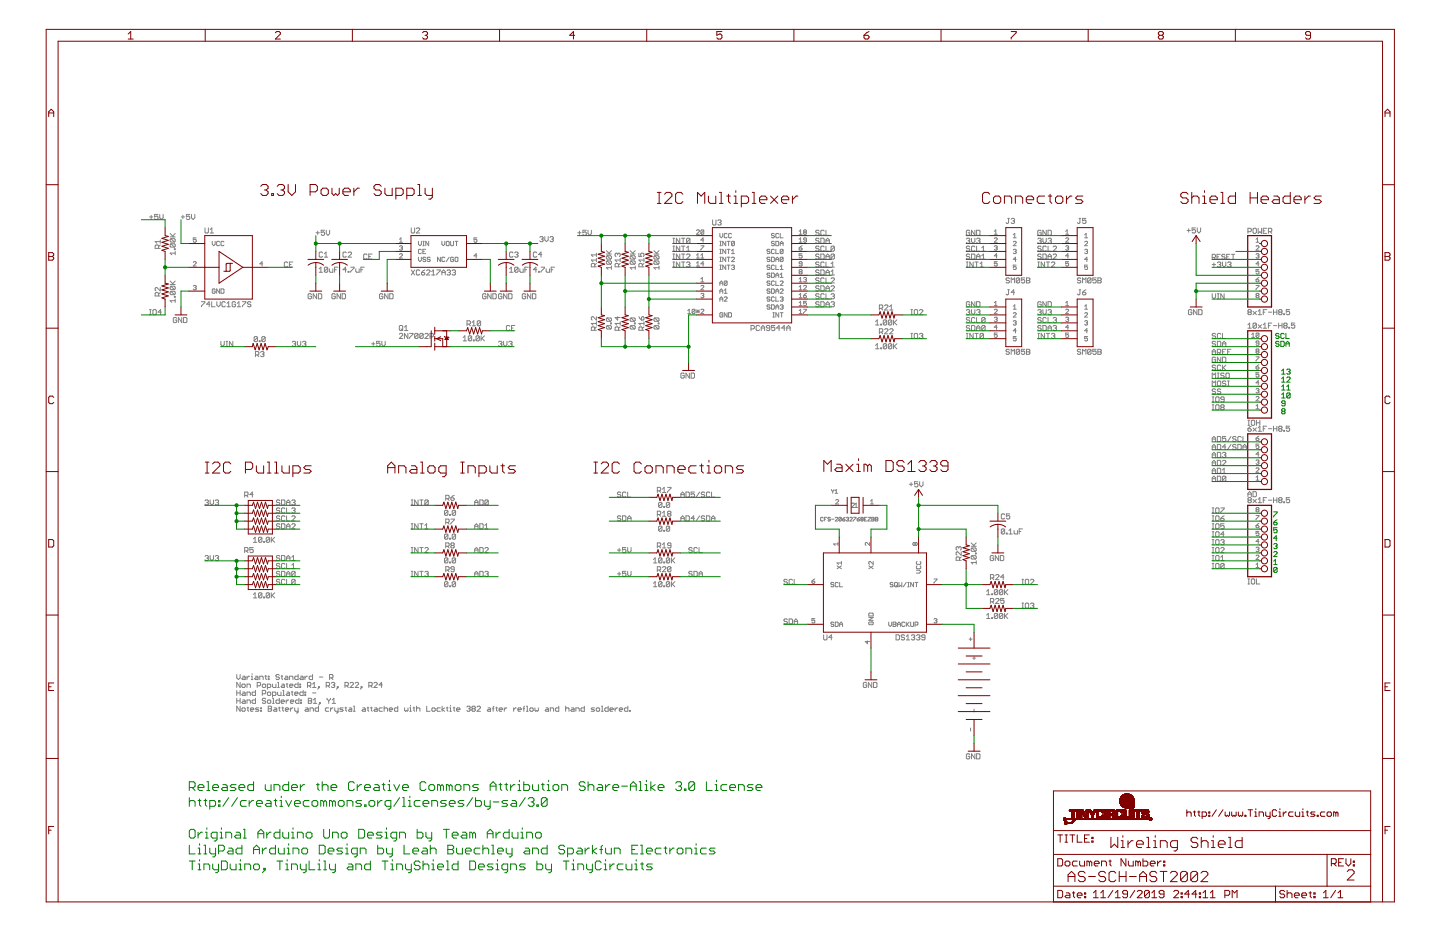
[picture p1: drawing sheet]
<svg xmlns="http://www.w3.org/2000/svg" width="432mm" height="279mm" viewBox="0 0 432 279" stroke-linecap="round" stroke-linejoin="round" font-family="sans-serif">
<g fill="none" stroke="#808080" stroke-width=".3">
<path d="M44.8 65h1M45.3 64.5v1.1M47.4 64.3h-1v.7l.5-.2 .5 .2v.6l-.3 .2h-.5l-.2-.2M47.5 74.5v-.8l-.2-.3h-.5l-.3 .3v.8h1.5M47.9 64.3v1l.5 .5 .5-.5v-1M48 71.9v1M48 73.4l-.5 .6M48 72.4h-1.5l.5 .5M51 71h1.5M51 70l1 1M51.3 71.5h1l.2 .3v.5l-.2 .3M51.3 73.1h1l.2 .2v.5l-.2 .3"/>
<path d="M51.3 71.5l-.3 .3v.5l.3 .3h1M51.3 73.1l-.3 .2v.5l.3 .3h1M51.3 73.1l1 1M51.3 71.5l1 1.1M52.3 74.6h.2v.2h-.2zM52.5 75.4v1M52.5 75.9h-1.5l.5 .5M52.5 70l-.7 .8M54.3 65h1.1M54.8 64.5v1.1M56.9 64.3h-1v.7l.5-.2 .5 .2v.6l-.3 .2h-.5l-.2-.2M57.4 64.3v1l.5 .5 .5-.5v-1"/>
<path d="M58 78.7l.2-.3 .6 .3-.8 1.1h.8M58.8 71.3h-.8v.7l.4-.3 .4 .3-.2 .6-.6-.2M61.5 68.3v1.3l.2 .2h.5l.3-.2v-1.3M63 69.8h1M63 68.8l.5-.5v1.5M63.6 72.3v.9l.5 .5 .4-.5v-.9M65.8 72.6l-.2-.3-.6 .3v.8l.2 .3 .6-.3M67.2 72.6l-.3-.3-.6 .3v.8l.2 .3 .7-.3M78.8 79.1h-.9l.7-.7v1.4M86.3 78.8l-.3-.3h-.5l-.2 .3v1l.2 .3h.5l.3-.3M86.8 79.3h.5M87.8 78.5h-1v1.6h1"/>
<path d="M94.8 69.8h1M95.3 69.3v1M96.7 75.8l-.2-.2h-.5l-.3 .2v1l.3 .3h.5l.2-.3M97.3 77.1h1M97.3 76.1l.5-.5v1.5M97.3 69h-1v.8l.5-.3 .5 .3v.5l-.2 .2h-.5l-.3-.2M97.8 69v1l.5 .5 .5-.5v-1M103.9 75.8l-.3-.2h-.5l-.3 .2v1l.3 .3h.5l.3-.3M104.4 75.8l.2-.2h.6l.2 .2v.3l-1 1h1M110.1 76.4l-.3-.2h-.5l-.2 .2v1l.2 .3h.5l.3-.3M110.6 76.9h.5M111.6 76.2h-1v1.5h1"/>
<path d="M119.8 73.9l.7-.2 .2 .2-.2 .4M119.8 72.6h.9M119.8 76.3l.2-.2 .7 .2-.9 1.1h.9M119.8 71.7l.4-.4v1.3M120.2 74.3h.3M120.5 74.3l.2 .2-.2 .5-.7-.2M123.3 68.3v1.3l.3 .2h.5l.2-.2v-1.3M124.8 68.6l.3-.3h.5l.3 .3v.2l-1.1 1h1.1M125.5 72.3v.9l.4 .5 .5-.5v-.9M125.5 77.1v.9l.4 .4 .5-.4v-.9M126.4 75l-.3-.3-.6 .3v.8l.2 .2 .7-.2M126.8 72.3h.4"/>
<path d="M126.8 73.7h.4M126.8 75.4h.4M127 72.3v1.4M127.7 77.3l-.7-.2-.2 .4 .6 .3 .3 .4-.3 .2-.6-.2M127.7 74.7h-.9v1.3h.9M128.5 72.3v1.4l-.8-1.4v1.4M129 77.3l-.2-.2-.7 .2 .2 .5 .7 .2-.2 .4-.7-.2M132.1 77.1v1.3l-.9-1.3v1.3M132.5 72.3v.9l.4 .5 .5-.5v-.9M133.4 77.3l-.2-.2-.7 .2v.9l.2 .2 .7-.2M133.8 72.6l.2-.3 .7 .3v.8l-.2 .3-.7-.3zM134.7 77.1l-.9 1.3"/>
<path d="M135.1 72.3v1.1l.2 .3 .7-.3v-1.1M136 77.3l-.2-.2-.7 .2v.9l.2 .2 .7-.2v-.4h-.4M136.4 72.3h.9M136.7 77.1l.6 .2v.9l-.2 .2-.7-.2v-.9zM136.9 72.3v1.4M143 76.7h-.9l.7-.6v1.3M143 71.3h-.9v.7l.7-.3 .2 .7-.2 .2-.7-.2M153.8 75.8l-.2-.2h-.5l-.3 .2v1l.3 .3h.5l.2-.3M154.3 75.8l.3-.2h.5l.2 .2-.2 .5M154.8 76.3h.3M155.1 76.3l.2 .3-.2 .5h-.5l-.3-.3M161 75.8l-.3-.2h-.5l-.3 .2v1l.3 .3h.5l.3-.3"/>
<path d="M161.8 71.2l.3-.3h.5l.3 .3-.3 .5M162.3 71.7h.3M162.5 76.3h-1l.7-.7v1.5M162.6 71.7l.3 .2-.3 .6h-.5l-.3-.3M163.4 70.9v1l.5 .6 .5-.6v-1M164.9 71.2l.3-.3h.5l.2 .3-.2 .5M165.4 71.7h.3M165.7 71.7l.2 .2-.2 .6h-.5l-.3-.3M173.2 69.8h1.1M173.8 69.3v1M175.8 69h-1v.8l.5-.3 .5 .3v.5l-.2 .2h-.6l-.2-.2M176.3 69v1l.5 .5 .5-.5v-1"/>
<path d="M178.3 80v-.8l-.2-.2h-.5l-.3 .2v.8h1.5M178.8 75.9v1M178.8 77.4v1.1M178.8 79l-.5 .5M178.8 78h-1.5l.5 .5M178.8 76.4h-1.5l.5 .5M181.8 76.2h1.5M181.8 75.1l1 1.1M182.1 76.7l-.3 .2v.5l.3 .3h1M182.1 78.2l-.3 .3v.5l.3 .2h1M182.1 76.7h1l.2 .2v.5l-.2 .3M182.1 78.2h1l.2 .3v.5l-.2 .2"/>
<path d="M182.1 78.2l1 1M182.1 76.7l1 1M183.3 79.7v1.1M183.3 75.1l-.7 .8M185.2 76.2l-.2-.3-.6 .3v.5l.3 .2M185.2 76.2l.3-.3 .5 .3v.5l-.3 .2M185.2 76.2v.2M185.5 80v-.8l-.3-.2h-.5l-.3 .2v.8h1.6M186 77.4v1.1M186 78h-1.6l.6 .5M186 79l-.5 .5M189 76.2h1.5"/>
<path d="M189 75.1l1 1.1M189.2 76.7l-.2 .2v.5l.2 .3h1M189.2 78.2l-.2 .3v.5l.2 .2h1M189.2 76.7h1l.3 .2v.5l-.3 .3M189.2 78.2h1l.3 .3v.5l-.3 .2M189.2 78.2l1 1M189.2 76.7l1 1M190.5 79.7v1.1M190.5 75.1l-.8 .8M191.6 75.9v1h.7l-.2-.5 .2-.5h.5l.3 .3v.5l-.3 .2M192.6 80v-.8l-.3-.2h-.5l-.2 .2v.8h1.5M193.1 78h-1.5l.5 .5"/>
<path d="M193.1 77.4v1.1M193.1 79l-.5 .5M196.1 76.2h1.5M196.1 75.1l1 1.1M196.3 76.7l-.2 .2v.5l.2 .3h1.1M196.3 78.2l-.2 .3v.5l.2 .2h1.1M196.3 76.7h1.1l.2 .2v.5l-.2 .3M196.3 78.2h1.1l.2 .3v.5l-.2 .2M196.3 78.2l1.1 1M196.3 76.7l1.1 1M197.6 79.7v1.1M197.6 75.1l-.8 .8"/>
<path d="M201.8 77.7h.5M201.8 76.2h.5M201.8 75.3h.5M201.8 71.4h.5M201.8 72.9h.5M201.8 78.5h.5M201.8 73.8h.5M202 71.4v1.5M202 73.8v1.5M202 76.2v1.5M202 78.5v1.6M203.8 71.4v1.5l-1-1.5v1.5"/>
<path d="M203.8 73.8v1.5l-1-1.5v1.5M203.8 76.2v1.5l-1-1.5v1.5M203.8 78.5v1.6l-1-1.6v1.6M204.3 76.2h1.1M204.3 71.4h1.1M204.3 78.5h1.1M204.3 73.8h1.1M204.9 71.4v1.5M204.9 73.8v1.5M204.9 76.2v1.5M204.9 78.5v1.6M205.9 76.4l.2-.2h.5l.3 .2v.3l-1 1h1"/>
<path d="M205.9 75.3h1M205.9 74.3l.5-.5v1.5M205.9 78.8l.2-.3h.5l.3 .3-.3 .5M206.4 79.3h.2M206.6 79.3l.3 .3-.3 .5h-.5l-.2-.3M206.9 71.7l-.3-.3h-.5l-.2 .3v1M206.9 71.7v1l-.3 .2h-.5l-.2-.2M206.9 71.7l-1 1M208.9 77.4h.8M208.9 69.2l.2-.3 .6 .3-.8 1h.8M208.9 76.5l.4-.4v1.3M208.9 78.9l.4-.5v1.4"/>
<path d="M208.9 79.8h.8M210.2 73.7h.8l-.8 1.3M210.2 77.4h.8M210.2 76.5l.4-.4v1.3M211 69.2v.8l-.2 .2-.6-.2M211 69.2l-.6-.3-.2 .3v.8M211 69.2l-.8 .8M211 72h-.8l.6-.7v1.3M211 79.1h-.8l.6-.7v1.4M213.7 65.9v1.3l.2 .3h.5l.3-.3v-1.3M215.2 66.2l.3-.3h.5l.2 .3-.2 .5M215.7 66.7h.3"/>
<path d="M215.9 77.1h.4M215.9 78.4h.4M215.9 72.3h.4M215.9 73.7h.4M215.9 76h.4M215.9 74.7h.4M215.9 70v.8l.4 .5 .4-.5v-.8M215.9 79.5h.4M216 66.7l.2 .3-.2 .5h-.5l-.3-.3M216.1 72.3v1.4M216.1 74.7v1.3M216.1 77.1v1.3"/>
<path d="M216.1 79.5v1.3M217.6 72.3v1.4l-.9-1.4v1.4M217.6 74.7v1.3l-.9-1.3v1.3M217.6 77.1v1.3l-.9-1.3v1.3M217.6 79.5v1.3l-.9-1.3v1.3M218 70.2l-.2-.2-.6 .2v.9l.2 .2 .6-.2M218 77.1h.9M218 72.3h.9M218 74.7h.9M218 79.5h.9M218.5 72.3v1.4M218.5 74.7v1.3"/>
<path d="M218.5 77.1v1.3M218.5 79.5v1.3M219.4 77.3l.2-.2 .6 .2-.8 1.1h.8M219.4 70.2l-.3-.2-.6 .2v.9l.2 .2 .7-.2M219.4 76h.8M219.4 79.7l.6-.2 .2 .2-.2 .4M219.4 75.2l.4-.5v1.3M220.2 72.6l-.8 .8M220.2 72.6l-.2-.3-.6 .3v.8M220.2 72.6v.8l-.2 .3-.6-.3M230.9 79.7l-.7-.2-.2 .4 .7 .2 .2 .5-.2 .2-.7-.2M230.9 77.3l-.2-.2-.7 .2 .2 .5 .7 .2-.2 .4-.7-.2"/>
<path d="M230.9 75l-.2-.3-.7 .3 .2 .4 .7 .2-.2 .4-.7-.2M231.3 77.1h.7l.2 .2v.9l-.2 .2h-.7zM232.2 70.2l-.7-.2-.2 .4 .7 .2 .2 .5-.2 .2-.7-.2M232.2 72.6l-.2-.3-.7 .3 .2 .4 .7 .2-.2 .5-.7-.3M232.2 75l-.2-.3-.7 .3v.8l.2 .2 .7-.2M232.2 79.7l-.2-.2-.7 .2v.9l.2 .2 .7-.2M232.6 78.4v-.9l.5-.4 .4 .4v.9M232.6 77.8h.9M232.6 72.3h.7l.2 .3v.8l-.2 .3h-.7zM232.6 74.7v1.3h.9M232.6 79.5v1.3h.9M233.5 70.2l-.2-.2-.7 .2v.9l.3 .2 .6-.2"/>
<path d="M234 73.7v-.9l.4-.5 .4 .5v.9M234 70v1.3h.8M234 73h.8M234 79.9l.4-.4v1.3M234.8 75l-.8 .8M234.8 75l-.2-.3-.6 .3v.8M234.8 77.3l-.8 .9M234.8 77.3l-.2-.2-.6 .2v.9M234.8 77.3v.9l-.2 .2-.6-.2M234.8 75v.8l-.2 .2-.6-.2M239.6 72.6h.9M239.6 74.3h.7l.2 .5-.6 .2z"/>
<path d="M239.6 70.2h.9M239.6 69.4l.5-.5v1.3M239.6 71.7l.5-.4v1.3M240.5 79.1h-.6l-.3-.2 .3-.5 .6 .3v.8l-.2 .3-.7-.3M240.5 76.1h-.9v.6l.5-.2 .4 .2-.2 .7-.7-.2M240.5 73.7l-.9 .6M241.2 69.6l-.2 .2 .2 .4 .6-.2-.2-.4M241.2 69.6l-.2-.2 .2-.5 .6 .3-.2 .4M241.2 69.6h.4M241.8 72h-.6l-.2-.3 .2-.4 .6 .2v.9l-.2 .2-.6-.2M245.6 78.8l-.2-.3h-.5l-.3 .3 .3 .5h.5l.2 .3-.2 .5h-.5l-.3-.3M245.6 71.7l-.2-.3h-.5l-.3 .3 .3 .5h.5l.2 .2-.2 .5h-.5l-.3-.2"/>
<path d="M245.6 76.4l-.2-.2h-.5l-.3 .2 .3 .5h.5l.2 .3-.2 .5h-.5l-.3-.3M245.6 74l-.2-.2h-.5l-.3 .2 .3 .5h.5l.2 .3-.2 .5h-.5l-.3-.2M245.6 69.3l-.2-.3h-.5l-.3 .3 .3 .5h.5l.2 .2-.2 .5h-.5l-.3-.2M246.1 76.2h.8l.2 .2v1l-.2 .3h-.8zM246.1 71.4h.8l.2 .3v1l-.2 .2h-.8zM247.1 78.8l-.2-.3h-.5l-.3 .3v1l.3 .3h.5l.2-.3M247.1 69.3l-.2-.3h-.5l-.3 .3v1l.3 .2h.5l.2-.2M247.1 74l-.2-.2h-.5l-.3 .2v1.1l.3 .2h.5l.2-.2M247.7 78.5v1.6h1M247.7 73.8v1.5h1M247.7 77.7v-1l.5-.5 .5 .5v1M247.7 76.9h1"/>
<path d="M247.7 69v1.5h1M247.7 72.9v-1l.5-.5 .5 .5v1M247.7 72.2h1M249.2 79.1l.5-.6v1.6M250.2 76.4l-1 1M250.2 76.4v1l-.2 .3h-.6l-.2-.3M250.2 76.4l-.2-.2h-.6l-.2 .2v1M250.2 74v1.1l-.2 .2h-.6l-.2-.2M250.2 74l-.2-.2h-.6l-.2 .2v1.1M250.2 74l-1 1.1M289.8 71.7l.2-.3h.5l.3 .3-.3 .5M289.8 78.5h.5"/>
<path d="M290 78.5v1.6M290.3 72.2h.2M290.5 72.2l.3 .2-.3 .5h-.5l-.2-.2M290.8 69.3l-.3-.3h-.5l-.2 .3v1l.2 .2h.5l.3-.2v-.5h-.5M290.8 76.4l-.3-.2h-.5l-.2 .2 .2 .5h.5l.3 .3-.3 .5h-.5l-.2-.3M290.8 74l-.3-.2h-.5l-.2 .5 .2 .2h.5l.3 .6-.3 .2h-.5l-.2-.2M291.3 76.2h.8l.2 .2v1l-.2 .3h-.8zM291.3 71.4v1l.5 .5 .5-.5v-1M291.8 78.5v1.6l-1-1.6v1.6M292.3 74l-.2-.2h-.5l-.3 .2v1.1l.3 .2h.5l.2-.2M292.3 69v1.5l-1-1.5v1.5M292.3 78.5h1"/>
<path d="M292.8 71.7l.3-.3h.5l.3 .3-.3 .5M292.8 77.7v-1l.5-.5 .6 .5v1M292.8 69h.8l.3 .3v1l-.3 .2h-.8zM292.8 73.8v1.5h1.1M292.8 78.5v1.6M292.8 76.9h1.1M293.3 72.2h.3M293.6 72.2l.3 .2-.3 .5h-.5l-.3-.2M293.9 79.1l.5-.6v1.6M294.4 77.7h1M294.4 75.3h1M294.4 76.7l.5-.5v1.5"/>
<path d="M294.4 74.3l.5-.5v1.5M298.2 73.9l.6-.2 .2 .2-.2 .4M298.2 71.5l.2-.2 .6 .2-.8 1.1h.8M298.2 70.2h.8M298.2 69.4l.4-.5v1.3M298.6 74.3h.2M298.8 74.3l.2 .2-.2 .5-.6-.2M299 76.7h-.8l.6-.6v1.3M299 78.4h-.8v.7l.6-.2 .2 .6-.2 .3-.6-.3M302.2 65.5h.5M302.4 65.5v1.2l-.2 .3-.5-.3M303.2 65.7l.3-.2h.5l.2 .2-.2 .5"/>
<path d="M303.7 66.2h.3M303.8 72.6l.3-.3 .6 .3-.9 1.1h.9M303.8 75l.7-.3 .2 .3-.2 .4M303.8 71.3h.9M303.8 70.4l.5-.4v1.3M304 66.2l.2 .3-.2 .5h-.5l-.3-.3M304.3 75.4h.2M304.5 75.4l.2 .2-.2 .4-.7-.2M304.7 79.5h-.9v.6l.5-.2 .4 .2-.2 .7-.7-.2M304.7 77.8h-.9l.7-.7v1.3M311.2 71.7l.2-.3h.6l.2 .3-.2 .5M311.2 78.5h.5"/>
<path d="M311.4 78.5v1.6M311.7 72.2h.3M312 72.2l.2 .2-.2 .5h-.6l-.2-.2M312.2 76.4l-.2-.2h-.6l-.2 .2 .2 .5h.6l.2 .3-.2 .5h-.6l-.2-.3M312.2 74l-.2-.2h-.6l-.2 .5 .2 .2h.6l.2 .6-.2 .2h-.6l-.2-.2M312.2 69.3l-.2-.3h-.6l-.2 .3v1l.2 .2h.6l.2-.2v-.5h-.5M312.7 76.2h.8l.2 .2v1l-.2 .3h-.8zM312.7 71.4v1l.5 .5 .5-.5v-1M313.2 78.5v1.6l-1-1.6v1.6M313.7 74l-.2-.2h-.5l-.3 .2v1.1l.3 .2h.5l.2-.2M313.7 69v1.5l-1-1.5v1.5M313.7 78.5h1"/>
<path d="M314.2 78.5v1.6M314.3 73.8v1.5h1M314.3 69h.7l.3 .3v1l-.3 .2h-.7zM314.3 76.9h1M314.3 71.7l.2-.3h.5l.3 .3-.3 .5M314.3 77.7v-1l.5-.5 .5 .5v1M314.8 72.2h.2M315 72.2l.3 .2-.3 .5h-.5l-.2-.2M315.3 78.8l.2-.3h.5l.3 .3v.3l-1 1h1M315.8 76.4l.2-.2h.5l.3 .2v.3l-1 1h1M315.8 74l.2-.2h.5l.3 .2v.3l-1 1h1M319.6 73.9l.6-.2 .2 .2-.2 .4"/>
<path d="M319.6 71.5l.2-.2 .6 .2-.8 1.1h.8M319.6 70.2h.8M319.6 69.4l.4-.5v1.3M320 74.3h.2M320.2 74.3l.2 .2-.2 .5-.6-.2M320.4 78.4h-.8v.7l.4-.2 .4 .2-.2 .7-.6-.3M320.4 76.7h-.8l.6-.6v1.3M323.6 65.5h.5M323.8 65.5v1.2l-.2 .3-.5-.3M325.2 72.6l.3-.3 .6 .3-.9 1.1h.9M325.2 75l.7-.3 .2 .3-.2 .4M325.2 71.3h.9"/>
<path d="M325.2 70.4l.5-.4v1.3M325.6 65.5h-1v.7l.5-.2 .5 .2v.5l-.2 .3h-.5l-.3-.3M325.7 75.4h.2M325.9 75.4l.2 .2-.2 .4-.7-.2M326.1 79.5h-.9v.6l.7-.2 .2 .7-.2 .2-.7-.2M326.1 77.8h-.9l.7-.7v1.3M355.9 69.1h1.1M356.4 68.6v1M358.5 68.3h-1v.8l.5-.3 .5 .3v.5l-.3 .2h-.5l-.2-.2M359 68.3v1l.5 .5 .5-.5v-1M363.5 77.2h.7l.3-.2v-.5l-.3-.3h-.7v1.5M363.5 79.3h1"/>
<path d="M364 77.2l.5 .5M364 78.8v1M364.9 77h.5M365 78.8l.3-.3h.5l.3 .3-.3 .5M365.5 79.3h.3M365.8 79.3l.3 .3-.3 .5h-.5l-.3-.3M365.9 76.2h-1v1.5h1M366.6 78.5v1.1l.5 .5 .5-.5v-1.1M367.3 76.5l-.2-.3h-.5l-.2 .5 .2 .3h.5l.2 .5-.2 .2-.7-.2M367.8 77h.5M368.1 78.8l.3-.3h.5l.2 .3-.2 .5M368.6 79.3h.3"/>
<path d="M368.8 76.2h-1v1.5h1M368.9 79.3l.2 .3-.2 .5h-.5l-.3-.3M369.3 76.2h.9M369.8 76.2v1.5M374.2 69.4h.8l.2-.2v-.5l-.2-.3h-.8v1.6M375.7 68.7l.3-.3h.5l.2 .3v1l-.2 .3h-.5l-.3-.3zM376.6 73.9l.3-.2 .6 .2-.9 1.1h.9M376.6 72.6h.9M376.6 76.3l.7-.2 .2 .2-.2 .4M376.6 71.7l.5-.4v1.3M377.1 76.7h.2M377.3 68.4v1.6l.5-.6 .5 .6v-1.6"/>
<path d="M377.3 76.7l.2 .2-.2 .5-.7-.2M377.5 79.1h-.9l.7-.7v1.4M378.8 69.2h.5M379.8 68.4h-1v1.6h1M380.3 69.4h.8l.3-.2v-.5l-.3-.3h-.8v1.6M380.9 69.4l.5 .6M44.8 92.8h.5M44.8 94.3h.5M45.1 92.8v1.5M46.1 92.8h.5l.3 .3v1l-.3 .2h-.5l-.3-.2v-1zM47.5 88.7v-.7l-.2-.3h-.5l-.3 .3v.7h1.5M48 86.2v1l-1-1-.5 .2v.6l.3 .2"/>
<path d="M48 87.7l-.5 .5M48.4 93.6h-1l.8-.8v1.5M51 85.3h1.5M51 84.3l1 1M51.3 87.3h1l.2 .3v.5l-.2 .2M51.3 85.8l-.3 .3v.5l.3 .2h1M51.3 85.8l1 1M51.3 85.8h1l.2 .3v.5l-.2 .2M51.3 87.3l-.3 .3v.5l.3 .2h1M51.3 87.3l1 1M52.3 88.9h.2v.2h-.2zM52.5 90.1h-1.5l.5 .6"/>
<path d="M52.5 89.6v1.1M52.5 84.3l-.7 .7M53 95.4l-.3-.2h-.5l-.2 .2v1.1l.2 .2h.5l.3-.2v-.6h-.5M54.5 95.2v1.5l-1-1.5v1.5M55 95.2h.8l.2 .2v1.1l-.2 .2h-.8zM58 85.8l.6-.2 .2 .2-.2 .4M58.4 86.2h.2M58.6 86.2l.2 .2-.2 .5-.6-.2M60.4 90.4h1l-1 1.6M63 91.2h-1l.7-.8v1.6M63.5 90.4v1.6h1M64.5 86.8l-.2-.2-.7 .2v.9l.7 .2 .2-.6h-.4"/>
<path d="M65 90.4v1.1l.5 .5 .5-.5v-1.1M65.8 86.6v1.3l-.8-1.3v1.3M66.3 86.6h.6l.3 .2v.9l-.3 .2h-.6zM67.6 90.7l-.3-.3h-.5l-.3 .3v1l.3 .3h.5l.3-.3M68.1 92h1M68.1 91l.5-.6v1.6M70.6 90.7l-.2-.3h-.5l-.3 .3v1l.3 .3h.5l.2-.3v-.5h-.5M71.1 92h1.1M71.1 91l.5-.6v1.6M72.7 90.4h1l-1 1.6M75.2 90.7l-.2-.3h-.5l-.3 .6 .3 .2h.5l.2 .5-.2 .3h-.5l-.3-.3M93.4 88.3l-.2-.2h-.6l-.2 .2v1l.2 .3h.6l.2-.3v-.5h-.5"/>
<path d="M94.9 88.1v1.5l-1-1.5v1.5M95.5 88.1h.7l.3 .2v1l-.3 .3h-.7zM95.7 81.6h1M95.7 80.6l.5-.5v1.5M98.3 80.3v1.1l-.3 .2h-.5l-.2-.2M98.3 80.3l-.3-.2h-.5l-.2 .2v1.1M98.3 80.3l-1 1.1M98.8 80.6v.8l.2 .2h.8v-1M100.3 80.9h.5M100.5 88.3l-.2-.2h-.5l-.3 .2v1l.3 .3h.5l.2-.3v-.5h-.5M101.3 80.1h-1v1.5M102.1 88.1v1.5l-1-1.5v1.5"/>
<path d="M102.6 88.1h.8l.2 .2v1l-.2 .3h-.8zM103.9 80.9h-1.1l.8-.8v1.5M104.4 81.4h.2v.2h-.2zM105.2 80.1h1l-1 1.5M106.7 80.6v.8l.2 .2h.8v-1M108.2 80.9h.5M109.2 80.1h-1v1.5M114.8 88.3l-.2-.2h-.6l-.2 .2v1l.2 .3h.6l.2-.3v-.5h-.5M116.4 88.1v1.5l-1.1-1.5v1.5M116.9 88.1h.7l.3 .2v1l-.3 .3h-.7zM120 97.6h.5l.3 .2v1l-.3 .3h-.5l-.3-.3v-1zM120.2 98.6l.6 .5"/>
<path d="M121.3 99.1h1M121.3 98.1l.5-.5v1.5M122.3 99.9v1.6l-1-1.6v1.6M122.8 99.9h1l-1 1.6M123.3 80.9l1 1.5M124.3 80.9l-1 1.5M125.9 81.2l-.3-.3h-.5l-.3 .3v1l.3 .2h.5l.3-.2M126.4 81.7h.7l.3 .5-.3 .2h-.5l-.2-.2zM127.4 80.9l-1 .8M127.9 81.2l.3-.3h.5l.2 .3v.2l-1 1h1M129.4 82.4h1.1M129.4 81.4l.5-.5v1.5"/>
<path d="M131 80.9h1l-1 1.5M132.5 82.4v-1l.5-.5 .5 .5v1M132.5 81.7h1M134 81.2l.3-.3h.5l.3 .3-.3 .5M134.6 81.7h.2M134.8 81.7l.3 .2-.3 .5h-.5l-.3-.2M135.6 81.2l.2-.3h.5l.3 .3-.3 .5M136.1 81.7h.2M136.3 81.7l.3 .2-.3 .5h-.5l-.2-.2M140 97.2h.8l.3-.3v-.5l-.3-.2h-.8v1.5M140.5 97.2l.6 .5M141.6 96.7l.5-.5v1.5"/>
<path d="M141.6 97.7h1M144.1 96.4l-.2-.2h-.5l-.3 .2v1M144.1 96.4v1l-.2 .3h-.5l-.3-.3M144.1 96.4l-1 1M145.7 88.3l-.2-.2h-.5l-.3 .2v1l.3 .3h.5l.2-.3v-.5h-.5M147.3 88.1v1.5l-1.1-1.5v1.5M147.8 88.1h.7l.3 .2v1l-.3 .3h-.7zM150.5 88.3l-.3-.2h-.5l-.2 .2v1l.2 .3h.5l.3-.3v-.5h-.5M152 88.1v1.5l-1-1.5v1.5M152.5 88.1h.8l.2 .2v1l-.2 .3h-.8zM152.8 81.6h1M152.8 80.6l.5-.5v1.5"/>
<path d="M152.9 97.8l-.3-.2h-.5l-.3 .2v1l.3 .3h.5l.3-.3M153.4 98.3h.5M154.4 97.6h-1v1.5h1M155.3 80.3v1.1l-.2 .2h-.5l-.3-.2M155.3 80.3l-.2-.2h-.5l-.3 .2v1.1M155.3 80.3l-1 1.1M155.9 80.6v.8l.2 .2h.8v-1M157.4 80.9h.5M157.6 88.3l-.2-.2h-.5l-.3 .2v1l.3 .3h.5l.2-.3v-.5h-.5M158.4 80.1h-1v1.5M159.2 88.1v1.5l-1.1-1.5v1.5M159.7 88.1h.7l.3 .2v1l-.3 .3h-.7z"/>
<path d="M161 80.9h-1.1l.8-.8v1.5M161.5 81.4h.2v.2h-.2zM162.2 80.1h1.1l-1.1 1.5M163.8 80.6v.8l.2 .2h.8v-1M165.3 80.9h.5M166.3 80.1h-1v1.5M178.3 99v-.7l-.2-.3h-.5l-.3 .3v.7h1.5M178.8 94.9v1l-1-1-.5 .3v.5l.3 .2M178.8 98l-.5 .5M178.8 97h-1.5l.5 .5M178.8 96.5v1M182.1 97.6h1l.2 .3v.5l-.2 .2"/>
<path d="M182.1 97.6l-.3 .3v.5l.3 .2h1M182.1 95.3l-.3 .3v.5l.3 .2h1M182.1 95.3h1l.2 .3v.5l-.2 .2M182.1 97.6l1 1M182.1 95.3l1 1M183.1 96.8h.2v.3h-.2zM183.3 80.2h-1.5l.5 .6M185.2 94.9v1l-.8-.7h1.6M185.5 99v-.7l-.3-.3h-.5l-.3 .3v.7h1.6M186 98l-.5 .5M186 97h-1.6l.6 .5M186 96.5v1"/>
<path d="M189.2 95.3l-.2 .3v.5l.2 .2h1M189.2 97.6l-.2 .3v.5l.2 .2h1M189.2 97.6h1l.3 .3v.5l-.3 .2M189.2 95.3h1l.3 .3v.5l-.3 .2M189.2 97.6l1 1M189.2 95.3l1 1M190.2 96.8h.3v.3h-.3zM190.5 80.2h-1.5l.5 .6M191.6 94.9l.7 1M192.3 95.2l.3-.3 .5 .3v.5l-.3 .2h-.5zM192.6 99v-.7l-.3-.3h-.5l-.2 .3v.7h1.5M193.1 97h-1.5l.5 .5"/>
<path d="M193.1 98l-.5 .5M193.1 96.5v1M196.3 95.3h1.1l.2 .3v.5l-.2 .2M196.3 97.6l-.2 .3v.5l.2 .2h1.1M196.3 97.6h1.1l.2 .3v.5l-.2 .2M196.3 95.3l-.2 .3v.5l.2 .2h1.1M196.3 97.6l1.1 1M196.3 95.3l1.1 1M197.4 96.8h.2v.3h-.2zM197.6 80.2h-1.5l.5 .6M201.8 80.1h.5M206.2 93.1l.5-.4v1.3"/>
<path d="M206.2 94h.9M208.4 92.9v.9l-.2 .2-.7-.2M208.4 92.9l-.2-.2-.7 .2v.9M208.4 92.9l-.9 .9M208.9 93.4h.8M208.9 92.9l.8 .9M209.3 92.9v.9M209.7 92.9l-.8 .9M210.2 85.8l.2-.2 .6 .2-.8 1.1h.8M210.2 92.9l.2-.2 .6 .2-.8 1.1h.8M210.2 88.2l.6-.3 .2 .3-.2 .4M210.2 83.6l.4-.4v1.3"/>
<path d="M210.2 84.5h.8M210.6 88.6h.2M210.8 88.6l.2 .2-.2 .5-.6-.3M215.9 87.9v-.8l.4-.5 .4 .5v.8M215.9 85.6v-.9l.4-.5 .4 .5v.9M215.9 90.3v-.9l.4-.4 .4 .4v.9M215.9 84.9h.8M215.9 87.3h.8M215.9 89.7h.8M215.9 80.8h.4M216.7 94l-.2-.3-.6 .3v.8l.2 .3 .6-.3v-.4h-.4M217.2 89.2l.2-.2 .6 .2-.8 1.1h.8"/>
<path d="M217.2 87.1l.4-.5v1.3M217.2 87.9h.8M218 84.5l-.6-.3-.2 .3v.8M218 93.7v1.4l-.8-1.4v1.4M218 84.5v.8l-.2 .3-.6-.3M218 84.5l-.8 .8M218.5 93.7h.6l.3 .3v.8l-.3 .3h-.6zM219.8 80.1h.2M220 80.1l.2 .2-.2 .5-.6-.2M225.2 98.6h.8l.2-.3v-.5l-.2-.2h-.8v1.5M227.8 97.8l-.3-.2h-.5l-.3 .2v1l.3 .3h.5l.3-.3M228.3 99.1v-1l.5-.5 .5 .5v1"/>
<path d="M228.3 98.3h1M230.8 98.3h-.7l-.3-.2 .3-.5h.5l.2 .2v1l-.2 .3h-.5l-.3-.3M230.9 86.8l-.7-.2-.2 .5 .7 .2 .2 .4-.2 .2-.7-.2M230.9 84.5l-.2-.3-.7 .3 .2 .4 .7 .2-.2 .5-.7-.3M230.9 91.6l-.2-.2-.7 .2 .2 .4 .7 .2-.2 .5-.7-.2M230.9 89.2l-.2-.2-.7 .2 .2 .5 .7 .2-.2 .4-.7-.2M230.9 82.1l-.2-.2-.7 .2 .2 .4 .7 .2-.2 .5-.7-.2M231.3 81.9h.7l.2 .2v.9l-.2 .2h-.7zM231.3 86.6h.7l.2 .2v.9l-.2 .2h-.7zM231.3 91.4h.7l.2 .2v.9l-.2 .2h-.7zM231.8 93.7h.4M231.8 95.1h.4"/>
<path d="M232 93.7v1.4M232.2 84.5l-.2-.3-.7 .3v.8l.2 .3 .7-.3M232.2 89.2l-.2-.2-.7 .2v.9l.2 .2 .7-.2M232.3 97.6h-1v.7l.5-.2 .5 .2v.5l-.2 .3h-.5l-.3-.3M232.6 83.2v-.9l.5-.4 .4 .4v.9M232.6 84.2v1.4h.9M232.6 87.9v-.8l.5-.5 .4 .5v.8M232.6 89v1.3h.9M232.6 92.7v-.9l.5-.4 .4 .4v.9M232.6 87.3h.9M232.6 82.5h.9M232.6 92h.9"/>
<path d="M233.5 93.7v1.4l-.9-1.4v1.4M233.9 98.3h-1l.7-.7v1.5M234 91.6l.6-.2 .2 .2-.2 .4M234 82.3l.4-.4v1.3M234 84.5l.2-.3 .6 .3-.8 1.1h.8M234 93.7h.8M234 86.8l.2-.2 .6 .2-.8 1.1h.8M234 89.2l.6-.2 .2 .2-.2 .5M234 80.8h.8M234 83.2h.8M234.4 89.7h.2M234.4 93.7v1.4"/>
<path d="M234.4 92h.2M234.6 89.7l.2 .2-.2 .4-.6-.2M234.6 92l.2 .2-.2 .5-.6-.2M235.4 98.3h-1l.8-.7v1.5M235.9 98.3h1M235.9 99.1v-1l.5-.5 .5 .5v1M239.6 83.6l.5-.4v1.3M239.6 86l.5-.4v1.3M239.6 88.4l.5-.5v1.4M239.6 90.8l.5-.5v1.3M239.6 93.1l.5-.4v1.3M239.6 84.5h.9"/>
<path d="M239.6 94h.9M239.6 86.9h.9M239.6 89.3h.9M239.6 91.6h.9M239.9 81.5l-.3-.2 .3-.5 .6 .2-.2 .5M239.9 81.5l-.3 .2 .3 .4 .6-.2-.2-.4M239.9 81.5h.4M241 92.7h.8l-.8 1.3M241 83.4l.6-.2 .2 .2-.2 .4M241 85.8l.2-.2 .6 .2-.8 1.1h.8M241 88.6h.6l.2 .4-.6 .3zM241.4 83.8h.2"/>
<path d="M241.6 83.8l.2 .3-.2 .4-.6-.2M241.8 90.3h-.8v.7l.6-.2 .2 .6-.2 .2-.6-.2M241.8 87.9l-.8 .7M245.6 90.7l-.2-.3h-.5l-.3 .3 .3 .5h.5l.2 .3-.2 .5h-.5l-.3-.3M245.6 88.3l-.2-.2h-.5l-.3 .2 .3 .5h.5l.2 .3-.2 .5h-.5l-.3-.3M245.6 81.2l-.2-.3h-.5l-.3 .3 .3 .5h.5l.2 .2-.2 .5h-.5l-.3-.2M245.6 83.6l-.2-.3h-.5l-.3 .5 .3 .3h.5l.2 .5-.2 .2-.8-.2M245.6 85.9l-.2-.2h-.5l-.3 .2 .3 .5h.5l.2 .3-.2 .5h-.5l-.3-.2M246.1 80.9h.8l.2 .3v1l-.2 .2h-.8zM246.1 90.4h.8l.2 .3v1l-.2 .3h-.8zM246.1 85.7h.8l.2 .2v1.1l-.2 .2h-.8zM247.1 88.3l-.2-.2h-.5l-.3 .2v1l.3 .3h.5l.2-.3"/>
<path d="M247.1 83.6l-.2-.3h-.5l-.3 .3v1l.3 .2 .7-.2M247.7 82.4v-1l.5-.5 .5 .5v1M247.7 88.1v1.5h1M247.7 81.7h1M247.7 83.3v1.5h1M247.7 91.2h1M247.7 87.2v-1l.5-.5 .5 .5v1M247.7 92v-1l.5-.6 .5 .6v1M247.7 86.4h1M249.2 81.4l.5-.5v1.5M249.2 88.3l.2-.2h.6l.2 .2-.2 .5M249.2 82.4h1"/>
<path d="M249.2 80.1h1M249.2 85.9l.2-.2h.6l.2 .2v.3l-1 1h1M249.2 83.6l.2-.3h.6l.2 .3v.2l-1 1h1M249.2 90.7l.2-.3h.6l.2 .3-.2 .5M249.7 88.8h.3M249.7 91.2h.3M250 91.2l.2 .3-.2 .5h-.6l-.2-.3M250 88.8l.2 .3-.2 .5h-.6l-.2-.3M262.6 96.4l.5-.5v1.5M262.6 97.4h1M263.7 99.6h.8l.2-.3v-.5l-.2-.2h-.8v1.5M263.7 92.4h.8l.2-.2v-.5l-.2-.3h-.8v1.5"/>
<path d="M264.1 97.2h.2v.2h-.2zM264.2 92.4l.5 .5M264.2 99.6l.5 .5M265.2 98.8l.3-.2h.5l.3 .2v.3l-1.1 1h1.1M265.2 91.7l.3-.3h.5l.3 .3v.2l-1.1 1h1.1M265.9 96.2v1l-.3 .2h-.5l-.2-.2M265.9 96.2l-.3-.3h-.5l-.2 .3v1M265.9 96.2l-1 1M266.8 98.8l.2-.2h.5l.3 .2v.3l-1 1h1M266.8 91.9l.5-.5v1.5M266.8 92.9h1M267.4 96.2v1l-.3 .2h-.5l-.2-.2"/>
<path d="M267.4 96.2l-.3-.3h-.5l-.2 .3v1M267.4 96.2l-1 1M267.9 95.9v1.5M268.2 96.7l.7 .7M268.9 95.9l-1 1M273.1 99.9h.5M273.1 92.8h.5M273.1 94.3h.5M273.4 92.8v1.5M273.4 99.9v1.6M274.4 92.8h.5l.3 .3v1l-.3 .2h-.5l-.2-.2v-1zM275.7 93.1l.2-.3h.6l.2 .3v.2l-1 1h1"/>
<path d="M289.8 93.1l.2-.3h.5l.3 .3-.3 .5M289.8 80.1h.5M289.8 99.9h.5M290 99.9v1.6M290.3 93.6h.2M290.5 93.6l.3 .2-.3 .5h-.5l-.2-.2M290.8 97.8l-.3-.2h-.5l-.2 .2 .2 .5h.5l.3 .3-.3 .5h-.5l-.2-.3M290.8 95.4l-.3-.2h-.5l-.2 .2 .2 .5h.5l.3 .3-.3 .5h-.5l-.2-.2M290.8 90.7l-.3-.3h-.5l-.2 .3v1l.2 .3h.5l.3-.3v-.5h-.5M291.3 97.6h.8l.2 .2v1l-.2 .3h-.8zM291.3 92.8v1l.5 .5 .5-.5v-1M291.8 99.9v1.6l-1-1.6v1.6"/>
<path d="M292.3 95.4l-.2-.2h-.5l-.3 .2v1.1l.3 .2h.5l.2-.2M292.3 99.9h1M292.3 90.4v1.6l-1-1.6v1.6M292.8 98.3h1.1M292.8 93.1l.3-.3h.5l.3 .3-.3 .5M292.8 90.4h.8l.3 .3v1l-.3 .3h-.8zM292.8 95.2v1.5h1.1M292.8 99.1v-1l.5-.5 .6 .5v1M292.8 99.9v1.6M293.3 93.6h.3M293.6 93.6l.3 .2-.3 .5h-.5l-.3-.2M293.9 80.1h1"/>
<path d="M295.4 97.8l-.3-.2h-.5l-.2 .2v1M295.4 97.8v1l-.3 .3h-.5l-.2-.3M295.4 95.4l-.3-.2h-.5l-.2 .2v1.1M295.4 95.4v1.1l-.3 .2h-.5l-.2-.2M295.4 95.4l-1 1.1M295.4 97.8l-1 1M298.2 95.3l.6-.2 .2 .2-.2 .4M298.2 92.9l.2-.2 .6 .2-.8 1.1h.8M298.2 91.6h.8M298.2 90.8l.4-.5v1.3M298.6 95.7h.2M298.8 95.7l.2 .2-.2 .5-.6-.2"/>
<path d="M299 99.8h-.8v.7l.6-.2 .2 .6-.2 .3-.6-.3M299 98.1h-.8l.6-.6v1.3M302.2 86.9h.5M302.4 86.9v1.2l-.2 .3-.5-.3M302.7 83.6l-.3-.3h-.5l-.2 .5 .2 .3h.5l.3 .5-.3 .2-.7-.2M303.2 84.8v-1.5l.5 .5 .5-.5v1.5M303.8 94l.3-.3 .6 .3-.9 1.1h.9M303.8 96.4l.7-.3 .2 .3-.2 .4M303.8 92.7h.9M303.8 91.8l.5-.4v1.3M304.2 87.6h-1l.8-.7v1.5M304.3 96.8h.2"/>
<path d="M304.5 96.8l.2 .2-.2 .5-.7-.3M304.7 99.2h-.9l.7-.7v1.3M305.8 83.6l-.3-.3h-.5l-.3 .3v1M305.8 83.6v1l-.3 .2-.8-.2M305.8 83.6l-1.1 1M307.3 83.3h-1v.8l.5-.3 .5 .3v.5l-.3 .2-.7-.2M307.8 83.3h.8l.2 .3-.2 .5 .2 .5-.2 .2h-.8zM307.8 84.1h.8M311.2 80.1h.5M311.2 93.1l.2-.3h.6l.2 .3-.2 .5M311.2 99.9h.5M311.4 99.9v1.6"/>
<path d="M311.7 93.6h.3M312 93.6l.2 .2-.2 .5h-.6l-.2-.2M312.2 97.8l-.2-.2h-.6l-.2 .2 .2 .5h.6l.2 .3-.2 .5h-.6l-.2-.3M312.2 95.4l-.2-.2h-.6l-.2 .2 .2 .5h.6l.2 .3-.2 .5h-.6l-.2-.2M312.2 90.7l-.2-.3h-.6l-.2 .3v1l.2 .3h.6l.2-.3v-.5h-.5M312.7 97.6h.8l.2 .2v1l-.2 .3h-.8zM312.7 92.8v1l.5 .5 .5-.5v-1M313.2 99.9v1.6l-1-1.6v1.6M313.7 95.4l-.2-.2h-.5l-.3 .2v1.1l.3 .2h.5l.2-.2M313.7 99.9h1M313.7 90.4v1.6l-1-1.6v1.6M314.2 99.9v1.6"/>
<path d="M314.3 98.3h1M314.3 93.1l.2-.3h.5l.3 .3-.3 .5M314.3 90.4h.7l.3 .3v1l-.3 .3h-.7zM314.3 95.2v1.5h1M314.3 99.1v-1l.5-.5 .5 .5v1M314.8 93.6h.2M315 93.6l.3 .2-.3 .5h-.5l-.2-.2M315.8 97.8l.2-.2h.5l.3 .2-.3 .5M315.8 95.4l.2-.2h.5l.3 .2-.3 .5M316.3 98.3h.2M316.3 95.9h.2M316.5 98.3l.3 .3-.3 .5h-.5l-.2-.3"/>
<path d="M316.5 95.9l.3 .3-.3 .5h-.5l-.2-.2M319.6 95.3l.6-.2 .2 .2-.2 .4M319.6 92.9l.2-.2 .6 .2-.8 1.1h.8M319.6 91.6h.8M319.6 90.8l.4-.5v1.3M320 95.7h.2M320.2 95.7l.2 .2-.2 .5-.6-.2M320.4 98.1h-.8l.6-.6v1.3M320.4 99.8h-.8v.7l.4-.2 .4 .2-.2 .7-.6-.3M323.6 86.9h.5M323.8 86.9v1.2l-.2 .3-.5-.3M324.1 83.6l-.3-.3h-.5l-.2 .5 .2 .3h.5l.3 .5-.3 .2-.7-.2"/>
<path d="M324.6 84.8v-1.5l.5 .5 .5-.5v1.5M324.6 87.6h.8l.2 .5-.2 .3h-.5l-.3-.3zM325.2 94l.3-.3 .6 .3-.9 1.1h.9M325.2 96.4l.7-.3 .2 .3-.2 .4M325.2 92.7h.9M325.2 91.8l.5-.4v1.3M325.6 86.9l-1 .7M325.7 96.8h.2M325.9 96.8l.2 .2-.2 .5-.7-.3M326.1 99.2h-.9l.7-.7v1.3M327.2 83.6l-.3-.3h-.5l-.3 .3v1M327.2 83.6v1l-.3 .2-.8-.2"/>
<path d="M327.2 83.6l-1.1 1M328.7 83.3h-1v.8l.5-.3 .5 .3v.5l-.3 .2-.7-.2M329.2 83.3h.8l.2 .3-.2 .5 .2 .5-.2 .2h-.8zM329.2 84.1h.8M357.4 93.1l-.3-.3h-.5l-.2 .3v1l.2 .2h.5l.3-.2v-.5h-.5M358.9 92.8v1.5l-1-1.5v1.5M359.4 92.8h.8l.2 .3v1l-.2 .2h-.8zM363.5 88.1v1l.5 .5 .5-.5v-1M365 88.1h.5M365 89.6h.5M365.3 88.1v1.5M366.6 99.9v1.6h1"/>
<path d="M367.1 88.1v1.5l-1-1.5v1.5M374.2 98.4h1M374.2 97.4l.5-.5v1.5M374.5 93.6l-.3-.3 .3-.5h.5l.2 .3-.2 .5M374.5 93.6l-.3 .2 .3 .5h.5l.2-.2-.2-.5M374.5 93.6h.5M375.7 93.3l1 1M376.6 83.8h.7l.2 .5-.6 .2zM376.6 85.6h.9l-.9 1.3M376.7 97.1v1l-.2 .3h-.5l-.3-.3M376.7 97.1l-.2-.2h-.5l-.3 .2v1M376.7 97.1l-1 1"/>
<path d="M376.7 93.3l-1 1M376.9 88.6l-.3-.2 .3-.5 .6 .3-.2 .4M376.9 88.6h.4M376.9 88.6l-.3 .2 .3 .5 .6-.3-.2-.4M377.3 93.3l.5-.5v1.5M377.3 97.4l1 1M377.3 94.3h1M377.5 80.8h-.9v.7l.7-.2 .2 .6-.2 .2-.7-.2M377.5 83.2l-.9 .6M378.3 97.4l-1 1M378.8 98.4h1M378.8 97.4l.5-.5v1.5"/>
<path d="M378.8 93.6h.5M379.8 92.8h-1v1.5M380.3 97.6h.6M380.3 93.6h1.1M381.4 96.9h-1.1v1.5M381.9 97.6h1M381.9 92.8v1.5M381.9 93.6h1M382.9 92.8v1.5M383.4 97.6h1M383.4 96.9v1.5M383.7 93.6l-.3-.3 .3-.5h.5l.2 .3-.2 .5"/>
<path d="M383.7 93.6l-.3 .2 .3 .5h.5l.2-.2-.2-.5M383.7 93.6h.5M384.4 96.9v1.5M384.9 94.1h.3v.2h-.3zM385.2 97.6h.5M385.2 97.6l-.3 .3 .3 .5h.5l.3-.3-.3-.5M385.2 97.6l-.3-.2 .3-.5h.5l.3 .2-.3 .5M386.5 98.1h.2v.3h-.2zM386.7 92.8h-1v.8l.5-.3 .5 .3v.5l-.2 .2h-.5l-.3-.2M388.3 96.9h-1.1v.7l.6-.2 .5 .2v.5l-.3 .3h-.5l-.3-.3M66.2 102.3v1l.5 .5 .5-.5v-1M67.8 102.3h.5"/>
<path d="M67.8 103.8h.5M68 102.3v1.5M69.8 102.3v1.5l-1-1.5v1.5M76.6 106.4h.8l.2-.2v-.6l-.2-.2h-.8v1.5M77.1 106.4l.5 .5M77.2 101.2l-.2-.3h-.5l-.3 .3v1M77.2 101.2v1l-.2 .2h-.5l-.3-.2M77.2 101.2l-1 1M77.7 102.2h.3v.2h-.3zM78.1 105.6l.3-.2h.5l.2 .2-.2 .6M78.6 106.2h.3M78.9 106.2l.2 .2-.2 .5h-.5l-.3-.2"/>
<path d="M79.5 101.2l-.2-.3h-.5l-.3 .3v1M79.5 101.2v1l-.2 .2h-.5l-.3-.2M79.5 101.2l-1 1M87.6 102.6l.3-.3h.5l.2 .3-.2 .5M88.1 103.1h.3M88.4 103.1l.2 .2-.2 .5h-.5l-.3-.2M89.2 102.3v1l.5 .5 .5-.5v-1M90.7 102.6l.3-.3h.5l.2 .3-.2 .5M91.2 103.1h.3M91.5 103.1l.2 .2-.2 .5h-.5l-.3-.2M111.4 103.1h1M111.9 102.6v1"/>
<path d="M114 102.3h-1.1v.8l.6-.3 .5 .3v.5l-.3 .2h-.5l-.3-.2M114.5 102.3v1l.5 .5 .5-.5v-1M119.7 100.2l.3-.3h.5l.3 .3v.3l-1.1 1h1.1M125.3 100.2v1l-.2 .3h-.5l-.3-.3M125.3 100.2l-.2-.3h-.5l-.3 .3v1M125.3 100.2l-1 1M126.9 100.2v1l-.3 .3h-.5l-.2-.3M126.9 100.2l-.3-.3h-.5l-.2 .3v1M126.9 100.2l-1 1M127.4 100.2l.3-.3h.5l.2 .3v.3l-1 1h1M128.9 101h.8l.3-.3v-.5l-.3-.3h-.8v1.6M138.9 102.2h1"/>
<path d="M138.9 101.2l.5-.5v1.5M141.4 100.9v1l-.2 .3h-.5l-.3-.3M141.4 100.9l-.2-.2h-.5l-.3 .2v1M141.4 100.9l-1 1M141.9 101.9h.3v.3h-.3zM143.7 100.9l-.2-.2h-.5l-.3 .2v1M143.7 100.9v1l-.2 .3h-.5l-.3-.3M143.7 100.9l-1 1M144.3 100.7v1.5M144.5 101.4l.8 .8M145.3 100.7l-1 1M149.5 102.6l.2-.3h.5l.3 .3-.3 .5"/>
<path d="M150 103.1h.2M150.2 103.1l.3 .2-.3 .5h-.5l-.2-.2M151 102.3v1l.5 .5 .5-.5v-1M152.5 102.6l.3-.3h.5l.2 .3-.2 .5M153 103.1h.3M153.3 103.1l.2 .2-.2 .5h-.5l-.3-.2M205.2 112.1l-.3-.3h-.5l-.2 .3v1l.2 .3h.5l.3-.3v-.5h-.5M206.7 111.8v1.6l-1-1.6v1.6M207.2 111.8h.8l.3 .3v1l-.3 .3h-.8zM262.6 103.5l.5-.5v1.6M262.6 104.6h1M264.1 104.3h.2v.3h-.2z"/>
<path d="M265.9 103.3l-.3-.3h-.5l-.2 .3v1M265.9 103.3v1l-.3 .3h-.5l-.2-.3M265.9 103.3l-1 1M267.4 103.3l-.3-.3h-.5l-.2 .3v1M267.4 103.3v1l-.3 .3h-.5l-.2-.3M267.4 103.3l-1 1M267.9 103v1.6M268.2 103.8l.7 .8M268.9 103l-1 1.1M273.1 101.5h.5M274.2 100.2l.2-.3h.5l.3 .3v1l-.3 .3h-.5l-.2-.3zM275.7 100.2l.2-.3h.6l.2 .3-.2 .5"/>
<path d="M276.2 100.7h.3M276.5 100.7l.2 .3-.2 .5h-.6l-.2-.3M289.8 101.5h.5M294.9 100.2v1l-.3 .3h-.5l-.2-.3M294.9 100.2l-.3-.3h-.5l-.2 .3v1M294.9 100.2l-1 1M302.7 105l-.3-.3h-.5l-.2 .3 .2 .5h.5l.3 .2-.3 .5h-.5l-.2-.2M303.2 106.2v-1.5l.5 .5 .5-.5v1.5M304.7 100.9h-.9v.6l.5-.2 .4 .2-.2 .7-.7-.2M305.8 105l-.3-.3h-.5l-.3 .3v1M305.8 105v1l-.3 .2h-.5l-.3-.2M305.8 105l-1.1 1"/>
<path d="M307.3 104.7h-1v.8l.5-.3 .5 .3v.5l-.3 .2h-.5l-.2-.2M307.8 104.7h.8l.2 .3-.2 .5 .2 .5-.2 .2h-.8zM307.8 105.5h.8M311.2 101.5h.5M315.3 100.2l.2-.3h.5l.3 .3-.3 .5M315.8 100.7h.2M316 100.7l.3 .3-.3 .5h-.5l-.2-.3M324.1 105l-.3-.3h-.5l-.2 .3 .2 .5h.5l.3 .2-.3 .5h-.5l-.2-.2M324.6 106.2v-1.5l.5 .5 .5-.5v1.5M326.1 100.9h-.9v.6l.5-.2 .4 .2-.2 .7-.7-.2M327.2 105l-.3-.3h-.5l-.3 .3v1M327.2 105v1l-.3 .2h-.5l-.3-.2"/>
<path d="M327.2 105l-1.1 1M328.7 104.7h-1v.8l.5-.3 .5 .3v.5l-.3 .2h-.5l-.2-.2M329.2 104.7h.8l.2 .3-.2 .5 .2 .5-.2 .2h-.8zM329.2 105.5h.8M363.5 105.5h1M363.5 106.2v-1l.5-.5 .5 .5v1M363.5 115.7v-1.5l.5 .5 .5-.5v1.5M363.5 113.4v-1.6l.5 .6 .5-.6v1.6M363.5 119h.5M363.7 119v1.5M364.5 100.2l-.2-.3h-.6l-.2 .6 .2 .2h.6l.2 .5-.2 .3h-.6l-.2-.3M364.5 107.3l-.2-.2h-.6l-.2 .2v1.1l.2 .2h.6l.2-.2v-.6h-.5"/>
<path d="M364.5 116.8l-.2-.2h-.6l-.2 .5 .2 .2h.6l.2 .6-.2 .2h-.6l-.2-.2M364.5 109.7l-.2-.2h-.6l-.2 .5 .2 .2h.6l.2 .5-.2 .3h-.6l-.2-.3M364.5 102.6l-.2-.3h-.6l-.2 .5 .2 .3h.6l.2 .5-.2 .2h-.6l-.2-.2M364.5 119.2l.3-.2h.5l.2 .2v1l-.2 .3h-.5l-.3-.3zM365 105.7h.8l.3-.2v-.5l-.3-.3h-.8v1.5M365 111.8h.5M365 113.4h.5M365 114.5l.3-.3h.5l.3 .3v1l-.3 .2h-.5l-.3-.2zM365 102.3h.8l.3 .3v1l-.3 .2h-.8zM365.3 111.8v1.6M365.5 105.7l.6 .5M366.1 100.2l-.3-.3h-.5l-.3 .3v1l.3 .3h.5l.3-.3"/>
<path d="M366.1 109.7l-.3-.2h-.5l-.3 .2v1l.3 .3h.5l.3-.3M366.1 116.8l-.3-.2h-.5l-.3 .5 .3 .2h.5l.3 .6-.3 .2h-.5l-.3-.2M366.1 107.1v1.5l-1.1-1.5v1.5M366.6 105.5h.5M366.6 103.8v-1l.5-.5 .5 .5v1M366.6 107.1h.7l.3 .2v1.1l-.3 .2h-.7zM366.6 109.5v1.5M366.6 103.1h1M366.8 110.2l.8 .8M367.1 112.1l-.3-.3h-.5l-.2 .6 .2 .2h.5l.3 .5-.3 .3h-.5l-.2-.3M367.1 119.7h-.8l-.2-.2 .2-.5h.5l.3 .2v1l-.3 .3h-.5l-.2-.3M367.6 104.7h-1v1.5h1"/>
<path d="M367.6 114.5l-.3-.3h-.5l-.2 .3 .2 .5h.5l.3 .2-.3 .5h-.5l-.2-.2M367.6 109.5l-1 1M367.9 111.8h.5l.2 .3v1l-.2 .3h-.5l-.3-.3v-1zM368.1 105.5h.5M368.1 114.2h.5M368.1 115.7h.5M368.4 114.2v1.5M369.1 104.7h-1v1.5M375.3 100.3l.5-.5v1.4M375.3 101.2h.9M376.6 107h.9l-.9 1.3M376.6 110h.7l.2 .4-.6 .3z"/>
<path d="M376.6 116.7l.7-.2 .2 .2-.2 .4M376.6 119.1l.3-.2 .6 .2-.9 1.1h.9M376.9 105.3l-.3-.3 .3-.4 .6 .2-.2 .5M376.9 105.3h.4M376.9 105.3l-.3 .2 .3 .4 .6-.2-.2-.4M377.1 117.1h.2M377.3 117.1l.2 .3-.2 .4-.7-.2M377.5 102.9h-.6l-.3-.2 .3-.5 .6 .2v.9l-.2 .2-.7-.2M377.5 100.1l-.2-.3-.7 .3v.8M377.5 100.1v.8l-.2 .3-.7-.3M377.5 111.7h-.9v.7l.7-.2 .2 .6-.2 .3-.7-.3M377.5 114.8h-.9l.7-.7v1.3"/>
<path d="M377.5 109.3l-.9 .7M377.5 100.1l-.9 .8M363.5 139.5v-1l.5-.5 .5 .5v1M363.5 132.4v-1l.5-.5 .5 .5v1M363.5 134.8v-1l.5-.6 .5 .6v1M363.5 137.1v-1l.5-.5 .5 .5v1M363.5 120.5h.5M363.5 122.9h.5M363.5 121.3h.5M363.5 136.4h1M363.5 138.8h1M363.5 131.6h1"/>
<path d="M363.5 134h1M363.7 121.3v1.6M364.8 121.3h.5l.2 .3v1l-.2 .3h-.5l-.3-.3v-1zM365 130.9h.8l.3 .2v1l-.3 .3h-.8zM365 133.2h.8l.3 .3v1l-.3 .3h-.8zM365 135.6h.8l.3 .3v1l-.3 .2h-.8zM365 138h.8l.3 .3v1l-.3 .2h-.8zM366.3 122.1l-.2 .3 .2 .5h.5l.3-.3-.3-.5M366.3 122.1l-.2-.2 .2-.6h.5l.3 .3-.3 .5M366.3 122.1h.5M366.6 135.9l.2-.3h.5l.3 .3-.3 .5M366.6 138.3l.2-.3h.5l.3 .3v.2l-1 1h1"/>
<path d="M367.1 136.4h.2M367.3 136.4l.3 .2-.3 .5h-.5l-.2-.2M367.6 130.9h-1v.7l.5-.2 .5 .2v.5l-.3 .3h-.5l-.2-.3M367.6 134h-1l.7-.8v1.6M369.1 130.9l-1 1.5M369.1 133.2l-1 1.6M370.6 133.5l-.2-.3h-.5l-.3 .6 .3 .2h.5l.2 .5-.2 .3h-.5l-.3-.3M370.6 131.1l-.2-.2h-.5l-.3 .5 .3 .2h.5l.2 .5-.2 .3h-.5l-.3-.3M371.2 133.2h.7l.3 .3v1l-.3 .3h-.7zM372.2 131.1l-.3-.2h-.5l-.2 .2v1l.2 .3h.5l.3-.3M372.7 134.8v-1l.5-.6 .5 .6v1M372.7 130.9v1.5h1"/>
<path d="M372.7 134h1M374.2 128.5h.8l.2 .5-.2 .3h-.5l-.3-.3zM374.2 127.5h.5M374.2 126h.5M374.5 126v1.5M375.2 127.8l-1 .7M375.5 126h.5l.2 .2v1.1l-.2 .2h-.5l-.3-.2v-1.1zM375.7 128.3l1 1M376.6 131.4h.7l.2 .4-.6 .3zM376.6 121.7l.5-.5v1.4M376.6 138.1l.7-.2 .2 .2-.2 .4M376.6 122.6h.9"/>
<path d="M376.7 128.3l-1 1M376.8 126v1.5M376.8 126.7h1M377.1 138.5h.2M377.3 128.3l.5-.5v1.5M377.3 129.3h1M377.3 138.5l.2 .3-.2 .4-.7-.2M377.5 133.1h-.9v.7l.7-.2 .2 .6-.2 .3-.7-.3M377.5 136.2h-.9l.7-.7v1.3M377.5 130.7l-.9 .7M377.8 126v1.5M378.8 128.5h.5"/>
<path d="M379.8 127.8h-1v1.5M380.3 128.5h1.1M381.9 127.8v1.5M381.9 128.5h1M382.9 127.8v1.5M383.7 128.5l-.3-.2 .3-.5h.5l.2 .2-.2 .5M383.7 128.5l-.3 .3 .3 .5h.5l.2-.3-.2-.5M383.7 128.5h.5M384.9 129h.3v.3h-.3zM386.7 127.8h-1v.7l.5-.2 .5 .2v.5l-.2 .3h-.5l-.3-.3M61.5 150.1l.2-.2h.5l.3 .2-.3 .5M62 150.6h.2"/>
<path d="M62.2 150.6l.3 .3-.3 .5h-.5l-.2-.2M63 149.9v1l.5 .5 .5-.5v-1M64.5 150.1l.3-.2h.5l.3 .2-.3 .5M65 150.6h.3M65.3 150.6l.3 .3-.3 .5h-.5l-.3-.2M73.4 148.5h.7l.3-.2v-.5l-.3-.3h-.7v1.5M73.9 148.5l.5 .5M75.9 148.3h-1l.8-.8v1.5M83.9 150.1l-.2-.2h-.6l-.2 .5 .2 .2h.6l.2 .6-.2 .2h-.6l-.2-.2M83.9 152.5l-.2-.2h-.6l-.2 .5 .2 .2h.6l.2 .5-.2 .3h-.6l-.2-.3M83.9 154.9l-.2-.3h-.6l-.2 .3 .2 .5h.6l.2 .5-.2 .3h-.6l-.2-.3M83.9 157.3l-.2-.3h-.6l-.2 .3 .2 .5h.6l.2 .5-.2 .2h-.6l-.2-.2"/>
<path d="M84.4 157h.8l.2 .3v1l-.2 .2h-.8zM84.4 149.9h.8l.2 .2v1.1l-.2 .2h-.8zM85.4 152.5l-.2-.2h-.5l-.3 .2v1l.3 .3h.5l.2-.3M85.4 154.9l-.2-.3h-.5l-.3 .3v1l.3 .3h.5l.2-.3M85.9 158.5v-1l.5-.5 .6 .5v1M85.9 150.6h1.1M85.9 154.6v1.6h1.1M85.9 157.8h1.1M85.9 152.3v1.5h1.1M85.9 151.4v-1l.5-.5 .6 .5v1M87.5 154.9l.2-.3h.5l.3 .3v.3l-1 1h1M87.5 150.1l.2-.2h.5l.3 .2-.3 .5"/>
<path d="M87.5 157.3l.2-.3h.5l.3 .3v.2l-1 1h1M87.5 152.5l.2-.2h.5l.3 .2-.3 .5M88 153h.2M88 150.6h.2M88.2 150.6l.3 .3-.3 .5h-.5l-.2-.2M88.2 153l.3 .3-.3 .5h-.5l-.2-.3M123.3 158.5h.5M123.3 157h.5M123.3 151.4h.5M123.3 149.9h.5M123.6 149.9v1.5M123.6 157v1.5"/>
<path d="M125.3 149.9v1.5l-1-1.5v1.5M125.3 157v1.5l-1-1.5v1.5M125.9 157h1M125.9 149.9h1M126.4 149.9v1.5M126.4 157v1.5M127.4 158.5h1M127.4 157.5l.5-.5v1.5M128.4 150.1l-.2-.2h-.5l-.3 .2v1.1M128.4 150.1v1.1l-.2 .2h-.5l-.3-.2M128.4 150.1l-1 1.1M133.7 156.6h.7l.3-.2v-.5l-.3-.3h-.7v1.5"/>
<path d="M133.7 149.5h.7l.3-.3v-.5l-.3-.2h-.7v1.5M134.2 149.5l.5 .5M134.2 156.6l.5 .5M134.3 153.2l-.3-.2h-.5l-.2 .2v1M134.3 153.2l-1 1M134.3 153.2v1l-.3 .3h-.5l-.2-.3M134.8 154.2h.3v.3h-.3zM135.2 155.6h1l-1 1.5M135.2 149.2h.8l.2 .6-.2 .2h-.6l-.2-.2zM136.2 148.5l-1 .7M136.6 153.2l-.2-.2h-.6l-.2 .2v1M136.6 153.2v1l-.2 .3h-.6l-.2-.3"/>
<path d="M136.6 153.2l-1 1M142.3 158.5v-1l.6-.5 .4 .5v1M142.3 150.6h1M142.3 151.4v-1l.6-.5 .4 .5v1M142.3 157.8h1M143.9 149.9h.7l.3 .2v1.1l-.3 .2h-.7zM143.9 157h.7l.3 .3v1l-.3 .2h-.7zM145.4 157.5l.5-.5v1.5M145.4 158.5h1M146.4 150.1v1.1l-.2 .2h-.6l-.2-.2M146.4 150.1l-.2-.2h-.6l-.2 .2v1.1M146.4 150.1l-1 1.1"/>
<path d="M186.2 154.9l-.3-.3h-.5l-.3 .3 .3 .5h.5l.3 .3-.3 .5h-.5l-.3-.3M186.2 147.8l-.3-.3h-.5l-.3 .3 .3 .5h.5l.3 .2-.3 .5h-.5l-.3-.2M186.7 154.6h.7l.3 .3v1l-.3 .3h-.7zM187.7 147.8l-.3-.3h-.5l-.2 .3v1l.2 .2h.5l.3-.2M188.2 147.5v1.5h1M188.2 156.2v-1l.5-.6 .5 .6v1M188.2 155.4h1M197.1 154.3h.8l.2-.3v-.5l-.2-.3h-.8v1.6M197.1 147.1h.8l.2-.2v-.5l-.2-.3h-.8v1.5M197.6 147.1l.5 .5M197.6 154.3l.5 .5M198.5 150.9l-1 1"/>
<path d="M198.5 158l-.3-.3h-.5l-.2 .3v1M198.5 150.9v1l-.3 .2h-.5l-.2-.2M198.5 150.9l-.3-.3h-.5l-.2 .3v1M198.5 158v1l-.3 .3h-.5l-.2-.3M198.5 158l-1 1M198.6 146.6l.6-.5v1.5M198.6 153.8l.6-.6v1.6M198.6 147.6h1.1M198.6 154.8h1.1M199 151.9h.3v.2h-.3zM199 159h.3v.3h-.3zM200.2 146.1h1l-1 1.5"/>
<path d="M200.4 154l-.2-.2 .2-.6h.5l.3 .3-.3 .5M200.4 154l-.2 .3 .2 .5h.5l.3-.3-.3-.5M200.4 154h.5M200.8 158v1l-.2 .3h-.6l-.2-.3M200.8 150.9l-.2-.3h-.6l-.2 .3v1M200.8 150.9v1l-.2 .2h-.6l-.2-.2M200.8 158l-.2-.3h-.6l-.2 .3v1M200.8 150.9l-1 1M200.8 158l-1 1M204.2 149v-1l.5-.5 .5 .5v1M204.2 156.2v-1l.5-.6 .5 .6v1M204.2 148.3h1"/>
<path d="M204.2 155.4h1M205.7 147.5h.8l.2 .3v1l-.2 .2h-.8zM205.7 154.6h.8l.2 .3v1l-.2 .3h-.8zM208.3 147.5h-1.1v.8l.6-.3 .5 .3v.5l-.3 .2h-.5l-.3-.2M208.3 155.4h-1.1l.8-.8v1.6M209.8 147.5l-1 1.5M209.8 154.6l-1 1.6M211.3 154.9l-.2-.3h-.6l-.2 .3 .2 .5h.6l.2 .3-.2 .5h-.6l-.2-.3M211.3 147.8l-.2-.3h-.6l-.2 .3 .2 .5h.6l.2 .2-.2 .5h-.6l-.2-.2M211.8 154.6h.8l.3 .3v1l-.3 .3h-.8zM212.9 147.8l-.3-.3h-.5l-.3 .3v1l.3 .2h.5l.3-.2M213.4 147.5v1.5h1"/>
<path d="M213.4 155.4h1M213.4 156.2v-1l.5-.6 .5 .6v1M246.8 155.3l-.2-.2-.5 .2 .2 .9 .5-.2M247.2 155.6h.3M247.9 155.1h-.7v1.1M249 155.3l-.2-.2-.5 .2 .2 .3 .5 .2-.2 .4-.5-.2M249.3 146.8l.4 .5M249.4 155.6h.7M249.7 147.3v.6M250.1 146.8l-.4 .5M250.4 147.1l.4-.3v1.1M250.4 147.9h.8"/>
<path d="M250.5 155.3l.1-.2 .6 .2-.7 .9h.7M250.6 150l.2-.2 .7 .2-.9 1.1h.9M252.3 155.3l-.6-.2-.2 .9M252.3 155.3l-.2 .9-.6-.2M252.3 155.3l-.8 .7M252.6 155.6h.6l.2 .4-.6 .2zM253.4 155.1l-.8 .5M253.7 155.3l.6-.2 .2 .2-.2 .3M254.1 155.6h.2M254.3 155.6l.2 .2-.2 .4-.6-.2M254.8 155.3l.2-.2 .6 .2-.8 .9h.8M255.4 151l.2-.2 .6 .2-.8 1.1h1.8"/>
<path d="M255.9 155.1h.8l-.8 1.1M256.3 151.3l.4-.5v1.3M257 155.6h.6l.2 .4-.6 .2zM257.8 155.1l-.8 .5M258.3 155.6l-.2-.1 .2-.4 .5 .2-.1 .3M258.3 155.6l-.2 .2 .2 .4 .5-.2-.1-.4M258.3 155.6h.4M259.2 155.6h.4M259.9 155.1h-.7v1.1h.7M260.3 155.1h.7l-.7 .9v.2h.7M261 151.1h.9M261 150.2l.5-.4v1.3"/>
<path d="M261.4 155.1l.7 .2-.1 .9h-.6zM261.4 155.6h.6M262.5 155.1l.7 .2-.1 .9h-.6zM262.5 155.6h.6M272.7 145.2h1M273.2 144.7v1M275.3 144.4h-1.1v.8l.5-.3 .6 .3v.5l-.3 .2h-.5l-.3-.2M275.8 144.4v1l.5 .5 .5-.5v-1M301.3 154.3l-.3-.2h-.5l-.3 .2v1l.3 .3h.5l.3-.3M301.3 158.8l-1.1 1M301.3 158.8l-.3-.2h-.5l-.3 .2v1M301.3 158.8v1l-.3 .3h-.5l-.3-.3"/>
<path d="M301.8 159.8h.2v.3h-.2zM302.5 159.1l.5-.5v1.5M302.8 154.1h-1v.7l.5-.2 .5 .2v.5l-.3 .3h-.5l-.2-.3M304.1 159.1v.7l.2 .3h.8v-1M305.6 159.3h.5M306.6 158.6h-1v1.5M363.5 158.5h.5M363.5 156.2h.5M363.5 141.9v-1l.5-.5 .5 .5v1M363.5 144.3v-1l.5-.6 .5 .6v1M363.5 154.6h.5M363.5 157h.5"/>
<path d="M363.5 141.1h1M363.5 143.5h1M363.5 153.8h.5M363.5 152.3h.5M363.5 159.4h.5M363.7 152.3v1.5M363.7 154.6v1.6M363.7 157v1.5M363.7 159.4v1.5M364.5 157.3l.3-.3h.5l.2 .3v1l-.2 .2h-.5l-.3-.2zM364.5 154.9l.3-.3h.5l.2 .3v1l-.2 .3h-.5l-.3-.3zM364.5 152.5l.3-.2h.5l.2 .2v1l-.2 .3h-.5l-.3-.3z"/>
<path d="M364.8 159.4h.5l.2 .3v1l-.2 .2h-.5l-.3-.2v-1zM365 140.4h.8l.3 .2v1l-.3 .3h-.8zM365 142.7h.8l.3 .3v1l-.3 .3h-.8zM366.1 155.4h.7l.3 .5-.3 .3h-.5l-.2-.3zM366.1 152.3h1l-1 1.5M366.6 140.9l.5-.5v1.5M366.6 141.9h1M367.1 157h-1v.8l.5-.3 .5 .3v.5l-.3 .2h-.5l-.2-.2M367.1 154.6l-1 .8M367.6 143l-.3-.3h-.5l-.2 .3v1M367.6 143v1l-.3 .3h-.5l-.2-.3M367.6 143l-1 1"/>
<path d="M374.2 148.9v-1l.5-.5 .5 .5v1M374.2 148.1h1M374.5 149.9l-.3-.2 .3-.5h.5l.2 .2-.2 .5M374.5 149.9l-.3 .3 .3 .5h.5l.2-.2-.2-.6M374.5 149.9h.5M375.7 149.7l1 1M375.7 147.4h.8l.2 .2v1.1l-.2 .2h-.8zM376.6 157.6h.7l.2 .4-.6 .2zM376.6 154.5h.9l-.9 1.4M376.6 143.1l.5-.5v1.4M376.6 140.5l.3-.2 .6 .2-.9 1.1h.9M376.6 144h.9"/>
<path d="M376.7 149.7l-1 1M376.9 152.8l-.3 .2 .3 .5 .6-.3-.2-.4M376.9 152.8l-.3-.2 .3-.4 .6 .2-.2 .4M376.9 152.8h.4M377.3 150.7h1M377.3 149.7l.5-.5v1.5M377.5 159.3h-.9v.7l.7-.3 .2 .7-.2 .2-.7-.2M377.5 156.9l-.9 .7M378.8 149.9h.5M379.8 149.2h-1v1.5M380.3 149.9h1.1M381.9 149.9h1"/>
<path d="M381.9 149.2v1.5M382.9 149.2v1.5M383.7 149.9l-.3-.2 .3-.5h.5l.2 .2-.2 .5M383.7 149.9l-.3 .3 .3 .5h.5l.2-.2-.2-.6M383.7 149.9h.5M384.9 150.5h.3v.2h-.3zM386.7 149.2h-1v.7l.5-.2 .5 .2v.6l-.2 .2h-.5l-.3-.2M61.5 166.8l.2-.3h.5l.3 .3-.3 .5M62 167.3h.2M62.2 167.3l.3 .3-.3 .5h-.5l-.2-.3M63 166.5v1.1l.5 .5 .5-.5v-1.1M64.5 166.8l.3-.3h.5l.3 .3-.3 .5"/>
<path d="M65 167.3h.3M65.3 167.3l.3 .3-.3 .5h-.5l-.3-.3M73.4 165.2h.7l.3-.3v-.5l-.3-.3h-.7v1.6M73.9 165.2l.5 .5M75.9 164.1h-1v.8l.5-.2 .5 .2v.5l-.2 .3h-.5l-.3-.3M76 161.6l.5-.5v1.5M76 178.2l.5-.5v1.5M76 162.6h1M76 179.2h1M78.5 178l-.2-.3h-.5l-.3 .3v1M78.5 161.3v1l-.2 .3h-.5l-.3-.3M78.5 161.3l-.2-.2h-.5l-.3 .2v1"/>
<path d="M78.5 178v1l-.2 .2h-.5l-.3-.2M78.5 161.3l-1 1M78.5 178l-1 1M79.1 162.3h.2v.3h-.2zM79.1 179h.2v.2h-.2zM80.8 178l-1 1M80.8 161.3v1l-.2 .3h-.5l-.3-.3M80.8 161.3l-.2-.2h-.5l-.3 .2v1M80.8 178l-.2-.3h-.5l-.3 .3v1M80.8 178v1l-.2 .2h-.5l-.3-.2M80.8 161.3l-1 1M81.3 161.1v1.5"/>
<path d="M81.3 177.7v1.5M81.6 161.8l.8 .8M81.6 178.5l.8 .7M82.4 161.1l-1.1 1M82.4 177.7l-1.1 1M83.9 173.9l-.2-.2h-.6l-.2 .2 .2 .5h.6l.2 .5-.2 .3h-.6l-.2-.3M83.9 166.8l-.2-.3h-.6l-.2 .3 .2 .5h.6l.2 .5-.2 .3h-.6l-.2-.3M83.9 171.5l-.2-.2h-.6l-.2 .2 .2 .5h.6l.2 .6-.2 .2h-.6l-.2-.2M83.9 169.2l-.2-.3h-.6l-.2 .3 .2 .5h.6l.2 .5-.2 .2h-.6l-.2-.2M84.4 166.5h.8l.2 .3v1l-.2 .3h-.8zM84.4 171.3h.8l.2 .2v1.1l-.2 .2h-.8zM85.4 173.9l-.2-.2h-.5l-.3 .2v1l.3 .3h.5l.2-.3"/>
<path d="M85.4 169.2l-.2-.3h-.5l-.3 .3v1l.3 .2h.5l.2-.2M85.9 172.8v-1l.5-.5 .6 .5v1M85.9 167.3h1.1M85.9 168.9v1.5h1.1M85.9 173.7v1.5h1.1M85.9 172h1.1M85.9 168.1v-1.1l.5-.5 .6 .5v1.1M87.5 168.1h1M87.5 170.4h1M87.5 167l.5-.5v1.6M87.5 169.4l.5-.5v1.5M88.5 171.5l-1 1.1"/>
<path d="M88.5 173.9l-.3-.2h-.5l-.2 .2v1M88.5 173.9v1l-.3 .3h-.5l-.2-.3M88.5 171.5l-.3-.2h-.5l-.2 .2v1.1M88.5 171.5v1.1l-.3 .2h-.5l-.2-.2M88.5 173.9l-1 1M123.3 164.1h.5M123.3 165.7h.5M123.3 171.3h.5M123.3 172.8h.5M123.6 164.1v1.6M123.6 171.3v1.5M125.3 164.1v1.6l-1-1.6v1.6"/>
<path d="M125.3 171.3v1.5l-1-1.5v1.5M125.9 164.1h1M125.9 171.3h1M126.4 164.1v1.6M126.4 171.3v1.5M127.4 164.4l.3-.3h.5l.2 .3v.3l-1 1h1M127.4 171.5l.3-.2h.5l.2 .2-.2 .5M127.9 172h.3M128.2 172l.2 .3-.2 .5h-.5l-.3-.2M133.7 163.8h.7l.3-.3v-.5l-.3-.2h-.7v1.5M133.7 170.9h.7l.3-.3v-.5l-.3-.2h-.7v1.5M134.2 163.8l.5 .5"/>
<path d="M134.2 170.9l.5 .5M134.3 160.4l-.3-.3h-.5l-.2 .3v1M134.3 167.5l-1 1M134.3 160.4l-1 1M134.3 160.4v1l-.3 .2h-.5l-.2-.2M134.3 167.5v1l-.3 .3h-.5l-.2-.3M134.3 167.5l-.3-.3h-.5l-.2 .3v1M134.3 174.6l-.3-.2h-.5l-.2 .2v1M134.3 174.6v1l-.3 .3h-.5l-.2-.3M134.3 174.6l-1 1M134.8 161.4h.3v.2h-.3zM134.8 168.5h.3v.3h-.3z"/>
<path d="M134.8 175.6h.3v.3h-.3zM135.4 163.5l-.2-.2 .2-.5h.6l.2 .2-.2 .5M135.4 163.5l-.2 .3 .2 .5h.6l.2-.3-.2-.5M135.4 163.5h.6M136.2 170.6h-.8l-.2-.2 .2-.5h.6l.2 .2v1.1l-.2 .2h-.6l-.2-.2M136.6 167.5l-1 1M136.6 160.4v1l-.2 .2h-.6l-.2-.2M136.6 167.5v1l-.2 .3h-.6l-.2-.3M136.6 174.6v1l-.2 .3h-.6l-.2-.3M136.6 160.4l-.2-.3h-.6l-.2 .3v1M136.6 167.5l-.2-.3h-.6l-.2 .3v1M136.6 174.6l-.2-.2h-.6l-.2 .2v1"/>
<path d="M136.6 160.4l-1 1M136.6 174.6l-1 1M142.3 165.7v-1l.6-.6 .4 .6v1M142.3 164.9h1M142.3 172h1M142.3 172.8v-1l.6-.5 .4 .5v1M143.9 171.3h.7l.3 .2v1.1l-.3 .2h-.7zM143.9 164.1h.7l.3 .3v1l-.3 .3h-.7zM145.4 164.4l.2-.3h.6l.2 .3v.3l-1 1h1M145.4 171.5l.2-.2h.6l.2 .2-.2 .5M145.9 172h.3M146.2 172l.2 .3-.2 .5h-.6l-.2-.2"/>
<path d="M185.1 164.9h1.1M185.1 172h1.1M185.7 164.4v1M185.7 171.5v1.1M187.7 164.1h-1v.8l.5-.2 .5 .2v.5l-.3 .3h-.5l-.2-.3M187.7 171.3h-1v.7l.5-.2 .5 .2v.6l-.3 .2h-.5l-.2-.2M188.2 164.1v1.1l.5 .5 .5-.5v-1.1M188.2 171.3v1l.5 .5 .5-.5v-1M196 168.8h1M196 175.9h1M196 167.7l.5-.5v1.6M196 174.9l.5-.5v1.5"/>
<path d="M197.1 163.8h.8l.2-.3v-.5l-.2-.2h-.8v1.5M197.1 170.9h.8l.2-.3v-.5l-.2-.2h-.8v1.5M197.6 170.9l.5 .5M197.6 163.8l.5 .5M198.5 167.5l-.3-.3h-.5l-.2 .3v1M198.5 167.5v1l-.3 .3h-.5l-.2-.3M198.5 174.6l-.3-.2h-.5l-.2 .2v1M198.5 174.6v1l-.3 .3h-.5l-.2-.3M198.5 167.5l-1 1M198.5 174.6l-1 1M198.6 164.3h1.1M198.6 170.1l.3-.2h.5l.3 .2v.3l-1.1 1h1.1"/>
<path d="M198.6 163.3l.6-.5v1.5M199 168.5h.3v.3h-.3zM199 175.6h.3v.3h-.3zM200.8 174.6v1l-.2 .3h-.6l-.2-.3M200.8 167.5l-.2-.3h-.6l-.2 .3v1M200.8 167.5v1l-.2 .3h-.6l-.2-.3M200.8 174.6l-.2-.2h-.6l-.2 .2v1M200.8 167.5l-1 1M200.8 174.6l-1 1M201.2 170.1l-1 1.1M201.2 170.1l-.3-.2h-.5l-.2 .2v1.1M201.2 163.5h-.8l-.2-.2 .2-.5h.5l.3 .2v1l-.3 .3h-.5l-.2-.3"/>
<path d="M201.2 170.1v1.1l-.3 .2h-.5l-.2-.2M201.3 167.2v1.6M201.3 174.4v1.5M201.6 168l.8 .8M201.6 175.1l.8 .8M202.4 167.2l-1.1 1.1M202.4 174.4l-1.1 1M207.6 164.4l-.3-.3h-.5l-.3 .3 .3 .5h.5l.3 .3-.3 .5h-.5l-.3-.3M207.6 171.5l-.3-.2h-.5l-.3 .2 .3 .5h.5l.3 .3-.3 .5h-.5l-.3-.2M208.1 171.3h.7l.3 .2v1.1l-.3 .2h-.7zM209.1 164.4l-.3-.3h-.5l-.2 .3v1l.2 .3h.5l.3-.3M209.6 164.1v1.6h1"/>
<path d="M209.6 172.8v-1l.5-.5 .5 .5v1M209.6 172h1M236.1 173.9l-.3-.2h-.5l-.2 .2 .2 .5h.5l.3 .3-.3 .5h-.5l-.2-.3M237.6 173.9l-.2-.2h-.5l-.3 .2v1l.3 .3h.5l.2-.3M238.1 173.7v1.5h1.1M243.5 174.2h.6l.2 .4-.6 .3zM244.3 173.6l-.8 .6M250 174.8l-.2-.2-.6 .2 .2 .5 .6 .2-.2 .4-.6-.2M251 169.6l1.3 .9M251.3 163.1h-1.3l.4 .4M251.3 162.6v.9M251.3 174.8l-.2-.2-.6 .2v.9l.2 .2 .6-.2"/>
<path d="M251.8 174.6v1.3h.8M252.3 168.8h-1.3l.4 .4M252.3 169.6l-1.3 .9M252.3 168.3v.9M260.5 169.6l1.3 .9M260.8 162.6v.9l-.9-.9-.4 .3 .2 .6M261.8 169.6l-1.3 .9M261.8 168.3v.9l-.8-.9-.5 .2 .2 .7M267.8 174.8l-.2-.2-.7 .2 .2 .5 .7 .2-.2 .4-.7-.2M268.5 174.6l.6 .2v.9l-.2 .2-.7-.2v-.9zM268.7 175.5l.4 .4M269.6 174.6v1.3l.4-.4 .4 .4v-1.3"/>
<path d="M271.7 174.6l-.8 1.3M272.2 174.6h.4M272.2 175.9h.4M272.4 174.6v1.3M273.9 174.6v1.3l-.8-1.3v1.3M274.4 174.6h.9M274.4 162.9l-.2-.3-.5 .3 .3 .6 .4-.2M274.4 162.9l.2-.3 .4 .3-.2 .6-.4-.2M274.4 162.9v.4M274.8 170.9h.9l.4 .5-.4 .4h-.9M274.8 174.6v1.3M275 169.6l-.2 .2 .2 .7h.9l.2-.2-.2-.7"/>
<path d="M275 168.3l-.2 .2 .2 .7h.9l.2-.2-.2-.7M280.1 173.6h.8l-.8 1.3M287.5 164.1l-.3-.2-.5 .2v.6l.3 .2M287.5 164.1l.2-.2 .5 .2v.6l-.2 .2M287.5 164.1v.3M287.7 168v-.8l-.2-.2h-.5l-.3 .2v.8h1.5M288.2 165.4v1.1l-1-1.1-.5 .3v.5l.3 .3M288.2 167l-.5 .5M291.2 163.8h1.5M291.2 162.8l1 1M291.5 164.3h1l.2 .2v.5l-.2 .3M291.5 166.6h1l.2 .2v.5l-.2 .3"/>
<path d="M291.5 166.6l-.3 .2v.5l.3 .3h1M291.5 164.3l-.3 .2v.5l.3 .3h1M291.5 166.6l1 1M291.5 164.3l1 1M292.5 165.8h.2v.3h-.2zM292.7 168.6h-1.5l.5 .5M292.7 168.1v1M292.7 162.8l-.7 .7M295.8 177.3l.6-.5v1.5M295.8 178.3h1.1M297 173.3h.8l.2-.3v-.5l-.2-.2h-.8v1.5M297.4 178h.2v.3h-.2z"/>
<path d="M297.5 173.3l.5 .5M297.9 166.8l-.2-.3h-.5l-.3 .3v1l.3 .3h.5l.2-.3v-.5h-.5M298.5 179.7l.3-.3h.5l.3 .3-1.1 1.2h1.1M298.5 172.5l.3-.2h.5l.3 .2v.3l-1.1 1h1.1M299.2 177l-1 1M299.2 177v1l-.3 .3h-.5l-.2-.3M299.2 177l-.3-.2h-.5l-.2 .2v1M299.5 166.5v1.6l-1.1-1.6v1.6M300 166.5h.7l.3 .3v1l-.3 .3h-.7zM300.7 177v1l-.3 .3h-.5l-.2-.3M300.7 177l-.3-.2h-.5l-.2 .2v1M300.7 177l-1 1"/>
<path d="M301.1 179.4h-1v.7l.5-.2 .5 .2v.6l-.3 .2h-.5l-.2-.2M301.1 173h-1l.7-.7v1.5M301.2 176.8v1.5M301.5 177.5l.7 .8M302.2 176.8l-1 1M302.5 160.1h1.1M306.4 173.7h.5M306.4 175.2h.5M306.7 173.7v1.5M307.7 173.7h.5l.3 .2v1l-.3 .3h-.5l-.3-.3v-1zM309 173.9l.2-.2h.6l.2 .2v.3l-1 1h1M363.5 166.5h.5"/>
<path d="M363.5 168.1h.5M363.5 164.1h.5M363.5 165.7h.5M363.5 170.4h.5M363.5 168.9h.5M363.5 163.3h.5M363.5 161.8h.5M363.5 160.9h.5M363.7 161.8v1.5M363.7 164.1v1.6M363.7 166.5v1.6M363.7 168.9v1.5"/>
<path d="M364.5 169.2l.3-.3h.5l.2 .3v1l-.2 .2h-.5l-.3-.2zM364.5 164.4l.3-.3h.5l.2 .3v1l-.2 .3h-.5l-.3-.3zM364.8 166.5h.5l.2 .3v1l-.2 .3h-.5l-.3-.3v-1zM364.8 161.8h.5l.2 .2v1l-.2 .3h-.5l-.3-.3v-1zM366.1 168.1h1M366.1 164.4l.2-.3h.5l.3 .3v.3l-1 1h1M366.1 167l.5-.5v1.6M366.1 162l.2-.2h.5l.3 .2-.3 .5M366.6 162.5h.2M366.8 162.5l.3 .3-.3 .5h-.5l-.2-.3M367.1 169.2l-.3-.3h-.5l-.2 .3v1M367.1 169.2v1l-.3 .2h-.5l-.2-.2"/>
<path d="M367.1 169.2l-1 1M367.1 160.2h-1l.7-.8v1.5M374.2 175.1h.5M374.2 173.5h.5M374.5 173.5v1.6M375.5 173.5h.5l.2 .3v1l-.2 .3h-.5l-.3-.3v-1zM376.6 169.2l.5-.4v1.3M376.6 170.1h.9M376.6 166.6l.3-.2 .6 .2-.9 1.1h.9M376.6 164.3l.7-.3 .2 .3-.2 .4M376.8 173.5v1.6h1M377.1 164.7h.2"/>
<path d="M377.3 164.7l.2 .2-.2 .5-.7-.3M377.5 162.3h-.9l.7-.6v1.3M236.1 185.8l-.3-.3h-.5l-.2 .3 .2 .5h.5l.3 .3-.3 .5h-.5l-.2-.3M236.6 185.5h.8l.2 .3v1l-.2 .3h-.8zM238.1 187.1v-1l.6-.6 .5 .6v1M238.1 186.3h1.1M244.3 185.4h-.8v.7l.6-.2 .2 .6-.2 .3-.6-.3M247 190.3v1.3l.2 .2h.5l.3-.2v-1.3M249.5 191.1h-1l.8-.8v1.5M250 186.7l-.2-.2-.6 .2 .2 .5 .6 .2-.2 .4-.6-.2M250.5 186.5h.6l.2 .2v.9l-.2 .2h-.6zM251.8 187.8v-.9l.4-.4 .4 .4v.9"/>
<path d="M251.8 187.2h.8M260.1 192.1v.9l-.6-.7h1.3M260.5 184l.2-.2h.9l.2 .2v.7h-1.3zM260.5 185.1h1.3l-1.3 .9h1.3M260.7 186.4l-.2 .2 .2 .7h.9l.2-.2-.2-.7h-.4v.4M266.5 186.5v.9l.4 .4 .5-.4v-.9M267.8 186.5h.7l.2 .2-.2 .5 .2 .4-.2 .2h-.7zM267.8 187.2h.7M268.7 190.3h.8l.2 .3v1l-.2 .2h-.8zM269.1 187.2h.9M269.1 187.8v-.9l.5-.4 .4 .4v.9M271.3 190.6l-.3-.3h-.5l-.3 .3 .3 .5h.5l.3 .2-.3 .5h-.5l-.3-.2"/>
<path d="M271.3 186.7l-.2-.2-.7 .2v.9l.3 .2 .6-.2M271.8 191.8h1M271.8 190.8l.5-.5v1.5M271.8 186.5v1.3M272 187.2l.6 .6M272.6 186.5l-.8 .9M273.1 186.5v1.1l.2 .2 .6-.2v-1.1M273.3 190.6l.2-.3h.5l.3 .3-.3 .5M273.8 191.1h.2M274 191.1l.3 .2-.3 .5h-.5l-.2-.2M274.4 187.4h.6l.3-.7-.3-.2h-.6v1.3M274.8 190.6l.3-.3h.5l.2 .3-.2 .5"/>
<path d="M275.3 191.1h.3M275.6 191.1l.2 .2-.2 .5h-.5l-.3-.2M277.4 191.1h-.8l-.2-.3 .2-.5h.5l.3 .3v1l-.3 .2h-.5l-.2-.2M280.1 185.7l.6-.3 .2 .3-.2 .4M280.5 186.1h.2M280.7 186.1l.2 .2-.2 .5-.6-.3M290.6 191.6h.9M291 191.2v.8M291.7 197.3h.8M292.1 196.8v.9M295.8 184.4l.6-.5v1.5M295.8 185.4h1.1"/>
<path d="M297 180.4h.8l.2-.3v-.4l-.2-.3h-.8v1.5M297.4 185.2h.2v.2h-.2zM297.5 180.4l.5 .5M299.2 184.1l-1 1.1M299.2 184.1l-.3-.2h-.5l-.2 .2v1.1M299.2 184.1v1.1l-.3 .2h-.5l-.2-.2M300.7 184.1l-.3-.2h-.5l-.2 .2v1.1M300.7 184.1v1.1l-.3 .2h-.5l-.2-.2M300.7 184.1l-1 1.1M301.2 183.9v1.5M301.5 184.7l.7 .7M302.2 183.9l-1 1"/>
<path d="M306.4 182.3h.5M306.4 180.8h.5M306.7 180.8v1.5M307.4 181.1l.3-.3h.5l.3 .3v1l-.3 .2h-.5l-.3-.2zM309 181.1l.2-.3h.6l.2 .3-.2 .5M309.5 181.6h.3M309.8 181.6l.2 .2-.2 .5h-.6l-.2-.2M71 202.2v1l.5 .5 .5-.5v-1M71 207v1.5M71 209.3v1.6M71 207.7h1M71 210.1h1"/>
<path d="M72 204.6v1.5l-1-1.5v1.5M72 211.7v1.5l-1-1.5v1.5M72 207v1.5M72 209.3v1.6M72.5 205.3l.3-.2h.5l.2 .2v.5l-.2 .3h-.5l-.3-.3zM72.5 212.5l.3-.3h.5l.2 .3v.5l-.2 .2h-.5l-.3-.2zM72.8 202.7h.5l.2 .3v.7h-.7l-.3-.2 .3-.3h.7M72.8 207.5h.5l.2 .2v.8h-.7l-.3-.3 .3-.2h.7M72.8 209.8h.5l.2 .3v.8h-.7l-.3-.3 .3-.2h.7M74.1 206.1v-1h.7l.3 .2v.8M74.1 202.7v1M74.1 208.5v-1h.7l.3 .2v.8"/>
<path d="M74.1 210.9v-1.1h.7l.3 .3v.8M74.1 212.2h.5M74.3 212v1l.3 .2M74.8 202.7l-.7 .5M75.1 212.7h1l-.3-.5h-.5l-.2 .3v.5l.2 .2h.5M75.3 202.7h.3v1M75.3 203.7h.5M75.6 202v.2M76.6 202.7h.5l.3 .3v.7h-.8l-.3-.2 .3-.3h.8M76.6 207v1.5h-.8l-.2-.3v-.5l.2-.2h.8M76.6 209.3v1.6h-.8l-.2-.3v-.5l.2-.3h.8M77.1 205.6h.8l.2-.3v-.5l-.2-.2h-.8v1.5"/>
<path d="M77.6 212.2h-.7l-.3 .3 .3 .2h.5l.2 .3-.2 .2h-.8M77.9 203.7v-1h.8l.2 .3v.7M78.1 212.2h.3v.3h-.3zM78.1 213h.3v.2h-.3zM78.7 205.3l.2-.2h.5l.3 .2v.5l-.3 .3h-.5l-.2-.3zM78.7 208h.7l.3-.3v-.5l-.3-.2h-.7v1.5M79.4 202.7h.5M79.7 202.5v1l.2 .2M79.7 209.6l-.3-.3h-.5l-.2 .5 .2 .3h.5l.3 .5-.3 .3h-.5l-.2-.3M80.2 206.1h.7l.3-.3v-.5l-.3-.2h-.7v1.5M80.2 207.7l.2-.2h.5l.3 .2v.5l-.3 .3h-.5l-.2-.3zM80.4 209.8h.5l.3 .3v.5l-.3 .3h-.5l-.2-.3v-.5z"/>
<path d="M80.4 211.7h.8l.2 .3-.2 .5 .2 .5-.2 .2h-.8zM80.4 202.7h.3v.3h-.3zM80.4 203.5h.3v.2h-.3zM80.4 212.5h.8M81.7 205.1v.7l.3 .3h.7v-1M81.7 208.5h.8l.2-.3v-.5l-.2-.2h-.8v1.5M81.7 210.9h.5M81.7 209.3h.3v1.6M82.2 212.2h.5l.3 .3v.7h-.8l-.2-.2 .2-.3h.8M83.2 206.1h.6M83.2 204.6h.3v1.5M83.2 207.5v.7l.3 .3h.8v-1"/>
<path d="M83.5 212.2h.5M83.8 202.5l-.3-.3h-.5l-.3 .5 .3 .3h.5l.3 .5-.3 .2h-.5l-.3-.2M83.8 209.3v1.6h-.8l-.3-.3v-.5l.3-.3h.8M83.8 212v1l.2 .2M84.3 210.4h1l-.3-.6h-.5l-.2 .3 .2 .8h.5M84.3 202.7h.5M84.5 205.1h.5l.3 .2v.8h-.8l-.2-.3 .2-.2h.8M84.5 202.5v1l.3 .2M84.5 212.2h.5M84.8 208.5h.5M84.8 207h.2v1.5M84.8 212v1l.2 .2"/>
<path d="M85.6 202.7h.5l.2 .3v.7h-.7l-.3-.2 .3-.3h.7M85.6 212.7h1l-.3-.5h-.5l-.2 .3v.5l.2 .2h.5M85.8 205.1h.5M85.8 209.8v1.1M86.1 204.8v1l.2 .3M86.1 207.5h.5l.2 .2v.8h-.7l-.3-.3 .3-.2h.7M86.6 209.8l-.8 .6M86.8 205.6h1l-.2-.5h-.5l-.3 .2v.5l.3 .3h.5M86.8 203.7v-1h.8l.2 .3v.7M87.1 210.4h1l-.3-.6h-.5l-.2 .3v.5l.2 .3h.5M87.1 212.2v1M87.3 207.5h.5"/>
<path d="M87.6 207.2v1l.2 .3M87.8 212.2l-.7 .5M88.4 208h1l-.3-.5h-.5l-.2 .2v.5l.2 .3h.5M88.4 212.2v.8l.2 .2h.8M89.4 204.6v1.5h-.8l-.2-.3v-.5l.2-.2h.8M89.4 202.2v1.5h-.8l-.2-.2v-.5l.2-.3h.8M89.4 212.2v1.3l-.5 .2M89.6 209.3v1.6h-.7l-.3-.3v-.5l.3-.3h.7M89.9 205.8h.2v.3h-.2zM89.9 205.1h.2v.2h-.2zM90.1 209.8h.3v.3h-.3zM90.1 210.6h.3v.3h-.3z"/>
<path d="M90.1 202.7h.6l.2 .3v.7h-.8l-.2-.2 .2-.3h.8M90.9 207v1.5h-.8l-.2-.3v-.5l.2-.2h.8M91.4 202.7v1M91.4 207.5h.3v.2h-.3zM91.4 208.2h.3v.3h-.3zM91.7 212.2h.5l.2 .3v.7h-.7l-.3-.2 .3-.3h.7M92.2 202.7l-.8 .5M92.2 205.6h.8l.2-.3v-.5l-.2-.2h-.8v1.5M92.5 210.1h.7M92.5 209.3h.7l.3 .3-.3 .5 .3 .5-.3 .3h-.7zM92.7 205.6l.5 .5M93 213.2v-1h.7l.3 .3v.7"/>
<path d="M93.7 206.1h1M93.7 205.1l.5-.5v1.5M93.7 202.2v1.5h-.7l-.3-.2v-.5l.3-.3h.7M93.7 207.7h1M94 210.9h1M94 209.8l.5-.5v1.6M95.5 205.8h.3v.3h-.3zM95.5 211.7v1.5h-.8l-.2-.2v-.5l.2-.3h.8M95.8 206.1l-.6 .5M95.8 203h1M95.8 210.6h.2v.3h-.2zM96 210.9l-.5 .5"/>
<path d="M97.8 205.6h.8l.2-.3v-.5l-.2-.2h-.8v1.5M98.1 209.3l.5 .8M98.3 205.6l.5 .5M98.6 210.1v.8M98.6 212.2h-.8l-.2 .3v.5l.2 .2h.8M98.8 203.2h.8l.2-.2v-.5l-.2-.3h-.8v1.5M99.1 209.3l-.5 .8M99.1 212.2v1M99.3 203.2l.5 .5M99.4 204.8l.2-.2h.5l.3 .2-.3 .5M99.6 210.9h1M99.6 209.8l.5-.5v1.6"/>
<path d="M99.9 205.3h.2M99.9 212.2l-.8 .5M100.1 205.3l.3 .3-.3 .5h-.5l-.2-.3M100.4 212.2v.8l.2 .2h.8M101.1 205.8h.3v.3h-.3zM101.4 206.1l-.5 .5M101.4 212.2v1.3l-.5 .2M102.9 212.2h-.7l-.3 .3 1 .5-.2 .2h-.8M103.4 205.6h.8l.3-.3v-.5l-.3-.2h-.8v1.5M103.4 212.2h.5M103.7 212v1l.2 .2M103.9 205.6l.6 .5"/>
<path d="M104.7 212.2h.5l.3 .3v.7h-.8l-.2-.2 .2-.3h.8M105 204.8l.2-.2h.5l.3 .2v.3l-1 1h1M106 213.2h.5M106 211.7h.2v1.5M106.5 204.8l.3-.2h.5l.2 .2v.3l-1 1h1M108.3 205.8h.2v.3h-.2zM108.5 206.1l-.5 .5M108.8 212.2h.5l.3 .3v.7h-.8l-.3-.2 .3-.3h.8M110.1 212.2h.5M110.3 212v1l.3 .2M110.6 205.6h.8l.2-.3v-.5l-.2-.2h-.8v1.5M111.1 205.6l.5 .5"/>
<path d="M111.1 212.2h.5M111.4 212v1l.2 .2M112.1 204.8l.3-.2h.5l.2 .2v.3l-1 1h1M112.4 212.2h.5l.2 .3v.7h-.7l-.3-.2 .3-.3h.7M114.7 205.3h-1l.7-.7v1.5M114.7 212.2h-.8l-.2 .3v.5l.2 .2h.8M115.2 212.5l.2-.3h.6l.2 .3v.7M115.2 211.7v1.5M116.7 212.7h1l-.2-.5h-.5l-.3 .3v.5l.3 .2h.5M119.3 211.7v1.5h-.8l-.2-.2v-.5l.2-.3h.8M121.3 212.2v.8l.3 .2 .2-.2 .3 .2 .2-.2v-.8M122.9 213.2h.5"/>
<path d="M122.9 212.2h.2v1M123.1 211.5v.2M123.9 212.2h.5M124.1 212v1l.3 .2M124.9 212.5l.3-.3h.5l.2 .3v.7M124.9 211.7v1.5M128 211.7v1.5h1M129.8 212.2h.5l.2 .3v.5l-.2 .2h-.5l-.3-.2v-.5zM132 212.2h-.7l-.3 .3v.5l.3 .2h.7M132.6 211.7v1.5M133.3 212.2l-.7 .5 .7 .5M133.8 212.2h.5"/>
<path d="M134.1 212v1l.2 .2M134.9 213.2h.5M134.9 212.2h.2v1M135.1 211.5v.2M135.9 212.2h.5M136.1 212v1l.3 .2M136.9 212.7h1l-.2-.5h-.5l-.3 .3v.5l.3 .2h.5M140 212l.2-.3h.5l.3 .3-.3 .5M140.5 212.5h.2M140.7 212.5l.3 .2-.3 .5h-.5l-.2-.2M141.8 212.5l-.3 .2 .3 .5h.5l.2-.2-.2-.5M141.8 212.5h.5"/>
<path d="M141.8 212.5l-.3-.3 .3-.5h.5l.2 .3-.2 .5M143 212l.3-.3h.5l.3 .3v.2l-1.1 1h1.1M146.3 212.2h.6l.2 .3v.7h-.8l-.2-.2 .2-.3h.8M147.6 212.5h.5M148.1 211.7l-.2 .3v1.2M148.7 212.2h.5M148.9 212v1l.3 .2M149.7 212.7h1l-.3-.5h-.5l-.2 .3v.5l.2 .2h.5M151.2 212.2v1M152 212.2l-.8 .5M154 212.2v1M154.8 212.2l-.8 .5"/>
<path d="M155.3 212.7h1l-.2-.5h-.5l-.3 .3v.5l.3 .2h.5M156.8 212.5h.5M157.3 211.7l-.2 .3v1.2M157.9 213.2h.5M157.9 211.7h.2v1.5M159.1 212.2h.5l.3 .3v.5l-.3 .2h-.5l-.2-.2v-.5zM160.4 212.2v.8l.3 .2 .2-.2 .3 .2 .2-.2v-.8M163.7 212.2h.5l.3 .3v.7h-.8l-.2-.2 .2-.3h.8M165 213.2v-1h.8l.2 .3v.7M167.6 211.7v1.5h-.8l-.3-.2v-.5l.3-.3h.8M169.6 212.5l.3-.3h.5l.2 .3v.7M169.6 211.7v1.5"/>
<path d="M171.4 212.2h.5l.2 .3v.7h-.7l-.3-.2 .3-.3h.7M172.7 213.2v-1h.7l.3 .3v.7M175.2 211.7v1.5h-.7l-.3-.2v-.5l.3-.3h.7M178.3 212.2h-.8l-.2 .3 1 .5-.3 .2h-.7M178.8 212.5l.2-.3h.6l.2 .3v.5l-.2 .2h-.6l-.2-.2zM180.3 213.2h.5M180.3 211.7h.3v1.5M182.4 211.7v1.5h-.8l-.2-.2v-.5l.2-.3h.8M182.9 212.7h1l-.3-.5h-.5l-.2 .3v.5l.2 .2h.5M184.4 212.2v1M185.2 212.2l-.8 .5M185.7 212.7h1l-.2-.5h-.6l-.2 .3v.5l.2 .2h.6"/>
<path d="M188.3 211.7v1.5h-.8l-.3-.2v-.5l.3-.3h.8M188.8 213h.2v.2h-.2zM259.9 204.8l-.3-.2h-.5l-.2 .2v1l.2 .3h.5l.3-.3v-.5h-.5M261.4 204.6v1.5l-1-1.5v1.5M261.9 204.6h.8l.3 .2v1l-.3 .3h-.8zM291 218.2v.9M292.1 212.6v.8M290.8 226.2l-.3-.2h-.5l-.2 .2v1l.2 .3h.5l.3-.3v-.5h-.5M292.3 226v1.5l-1-1.5v1.5M292.8 226h.8l.3 .2v1l-.3 .3h-.8z"/>
</g>
<g fill="none" stroke="#800000" stroke-width=".3">
<path d="M13.8 8.8h404.3v261.6h-404.3zM38.4 10.2l.8-.7v2.2M38.4 11.7h1.5M61.5 8.8v3.6M82.6 9.8l.4-.3h.7l.4 .3v.4l-1.5 1.5h1.5M105.7 8.8v3.6M126.7 9.8l.4-.3h.7l.4 .3v.4l-.4 .4M127.4 10.6h.4M127.8 10.6l.4 .4v.3l-.4 .4h-.7l-.4-.4M149.8 8.8v3.6M172.3 10.6h-1.5l1.2-1.1v2.2M193.9 8.8v3.6"/>
<path d="M216.5 9.5h-1.6v1.1l.8-.4h.4l.4 .4v.7l-.4 .4h-.8l-.4-.4M238.1 8.8v3.6M259.1 10.6h1.1l.4 .4v.3l-.4 .4h-.7l-.4-.4zM260.6 9.5l-.8 .3-.7 .8M282.2 8.8v3.6M303.2 9.5h1.5v.3l-1.5 1.5v.4M326.3 8.8v3.6M347.7 10.6l-.4 .4v.3l.4 .4h.8l.3-.4v-.3l-.3-.4M347.7 10.6l-.4-.4v-.4l.4-.3h.8l.3 .3v.4l-.3 .4M347.7 10.6h.8M370.4 8.8v3.6M393 10.6h-1.2l-.3-.4v-.4l.3-.3h.8l.4 .3v1.5l-.4 .4h-.8l-.3-.4"/>
<path d="M14.6 35v-1.5l.7-.8 .8 .8v1.5M14.6 33.9h1.5M415.3 33.9h1.5M415.3 35v-1.5l.8-.8 .7 .8v1.5M13.8 55.4h3.6M78.2 55.9l.5-.6h1.1l.6 .6v.5l-.6 .6M79.3 57h.5M79.8 57l.6 .5v.5l-.6 .6h-1.1l-.5-.6M81.5 58h.5v.6h-.5zM83.1 55.9l.6-.6h1.1l.5 .6v.5l-.5 .6M84.2 57h.6M84.8 57l.5 .5v.5l-.5 .6h-1.1l-.6-.6"/>
<path d="M86.4 55.3v2.2l1.1 1.1 1.1-1.1v-2.2M93 57.5h1.6l.6-.5v-1.1l-.6-.6h-1.6v3.3M96.3 57l.5-.6h1.1l.5 .6v1l-.5 .6h-1.1l-.5-.6zM99.5 56.4v1.6l.6 .6 .5-.6 .6 .6 .5-.6v-1.6M102.8 57.5h2.2v-.5l-.5-.6h-1.1l-.6 .6v1l.6 .6h1.1M106.1 56.4v2.2M107.8 56.4h-.6l-1.1 1.1M114.3 55.9l-.5-.6h-1.1l-.6 .6v.5l.6 .6h1.1l.5 .5v.5l-.5 .6h-1.1l-.6-.6M115.4 56.4v1.6l.6 .6h1.6v-2.2M118.7 58.6h1.7l.5-.6v-1l-.5-.6h-1.7v3.3M122 58.6h1.6l.6-.6v-1l-.6-.6h-1.6v3.3M125.3 55.3h.5v3.3"/>
<path d="M125.3 58.6h1.1M127.5 56.4v1.6l.5 .6h1.6M129.6 56.4v2.7l-.5 .6h-.5M197.1 57.7h1.1M197.7 57.7v3.3M199.3 58.2l.5-.5h1.1l.6 .5v.6l-2.2 2.2h2.2M204.8 58.2l-.6-.5h-1.1l-.5 .5v2.2l.5 .6h1.1l.6-.6M212.4 58.8v1.6l.6 .6h1.6v-2.2M215.7 57.7h.6v3.3M217.9 58.8h1.1M218.5 58.2v2.2l.5 .6M220.1 58.8h.5v2.2"/>
<path d="M220.6 57.1v.6M225.6 57.7h.5v3.3M227.8 59.9h2.2v-.6l-.6-.5h-1.1l-.5 .5v1.1l.5 .6h1.1M231.1 58.8l2.1 2.2M233.2 58.8l-2.1 2.2M234.3 59.9h2.2v-.6l-.5-.5h-1.1l-.6 .5v1.1l.6 .6h1.1M237.6 58.8v2.2M239.3 58.8h-.6l-1.1 1.1M296.8 58.2l-.6-.5h-1.1l-.5 .5v2.2l.5 .6h1.1l.6-.6M297.9 59.3l.5-.5h1.1l.6 .5v1.1l-.6 .6h-1.1l-.5-.6zM307.7 59.9h2.2v-.6l-.5-.5h-1.1l-.6 .5v1.1l.6 .6h1.1M313.2 58.8h-1.6l-.6 .5v1.1l.6 .6h1.6"/>
<path d="M314.3 58.8h1.1M314.9 58.2v2.2l.5 .6M317.1 58.8h1.1l.5 .5v1.1l-.5 .6h-1.1l-.6-.6v-1.1zM319.8 58.8v2.2M321.4 58.8h-.5l-1.1 1.1M324.7 58.8h-1.6l-.6 .5 .6 .6h1.1l.5 .5-.5 .6h-1.7M356.3 58.2l-.6-.5h-1.1l-.5 .5v.6l.5 .5h1.1l.6 .6v.5l-.6 .6h-1.1l-.5-.6M357.4 57.7v3.3M357.4 59.3l.5-.5h1.1l.5 .5v1.7M360.6 58.8h.6v2.2M361.2 57.1v.6M362.8 59.9h2.2v-.6l-.5-.5h-1.1l-.6 .5v1.1l.6 .6h1.1"/>
<path d="M366.1 57.7h.5v3.3M370.5 57.7v3.3h-1.6l-.6-.6v-1.1l.6-.5h1.6M374.9 59.3h2.2M374.9 57.7v3.3M377.1 57.7v3.3M378.1 59.9h2.2v-.6l-.5-.5h-1.1l-.6 .5v1.1l.6 .6h1.1M382 58.8h1.1l.5 .5v1.7h-1.6l-.6-.6 .6-.5h1.6M386.9 57.7v3.3h-1.6l-.6-.6v-1.1l.6-.5h1.6M388 59.9h2.2v-.6l-.5-.5h-1.1l-.6 .5v1.1l.6 .6h1.1M391.3 58.8v2.2M392.9 58.8h-.5l-1.1 1.1M396.2 58.8h-1.6l-.6 .5 .6 .6h1.1l.5 .5-.5 .6h-1.7"/>
<path d="M414.6 55.4h3.5M14.6 75.7h1.1l.4 .4v.4l-.4 .4 .4 .3v.4l-.4 .4h-1.1zM14.6 76.9h1.1M49.5 68.2v2.4l1 .3-1.9 .6 1.9 .6-1.9 .5 1.9 .6-1.9 .6 1.9 .6-1.9 .6 .9 .4v2.4M56.6 73h4.8M61.4 70.6h14.3v19.1h-14.3zM65.7 75.4l7.1 4.7-7.1 4.8zM69 79v2.2l-1.9 .1M69.7 79l-1.8 .1-.1 2.2M92.3 77.8h4.8M94.7 78.7l1 .1 1.3 .7M94.7 78.7l-1.5 .3-.8 .5"/>
<path d="M94.7 75.4v2.4M94.7 78.7v3.8M99.5 77.8h4.7M101.8 78.7l1 .1 1.4 .7M101.8 78.7l-1.4 .3-.9 .5M101.8 75.4v2.4M101.8 78.7v3.8M118.5 77.8h4.7M118.5 73h4.7M118.5 75.4h4.7M123.2 70.6h16.7v9.5h-16.7zM139.9 77.8h4.7"/>
<path d="M139.9 73h4.7M149.4 77.8h4.8M151.8 78.7l1 .1 1.3 .7M151.8 78.7l-1.5 .3-.8 .5M151.8 75.4v2.4M151.8 78.7v3.8M156.5 77.8h4.8M158.9 78.7l1 .1 1.3 .7M158.9 78.7l-1.4 .3-.9 .5M158.9 75.4v2.4M158.9 78.7v3.8M180.3 73v2.4l1 .2-1.9 .6 1.9 .6-1.9 .6 1.9 .6-1.9 .6 1.9 .6-1.9 .6 .9 .3v2.4"/>
<path d="M187.5 73v2.4l.9 .2-1.9 .6 1.9 .6-1.9 .6 1.9 .6-1.9 .6 1.9 .6-1.9 .6 1 .3v2.4M194.6 73v2.4l.9 .2-1.9 .6 1.9 .6-1.9 .6 1.9 .6-1.9 .6 1.9 .6-1.9 .6 1 .3v2.4M197.1 61h1.1M208.9 70.6h4.7M208.9 77.8h4.7M208.9 73h4.7M208.9 75.4h4.7M209.1 61v-3.3l1.1 1.1 1.1-1.1v3.3M213.6 68.2h23.8v28.6h-23.8zM215.7 61h1.1M220.1 61h1.1M222.3 61h1.6l.6-.6v-1.1l-.6-.5h-1.6v3.3"/>
<path d="M225.6 61h1.1M237.4 70.6h4.7M237.4 77.8h4.7M237.4 73h4.7M237.4 75.4h4.7M296.8 70.6h4.8M296.8 77.8h4.8M296.8 73h4.8M296.8 75.4h4.8M301.2 61v-2.2h1.6l.6 .5v1.7M301.6 68.2h4.8v14.3h-4.8zM304.5 61v-2.2h1.6l.6 .5v1.7"/>
<path d="M318.2 70.6h4.8M318.2 77.8h4.8M318.2 73h4.8M318.2 75.4h4.8M323 68.2h4.8v14.3h-4.8zM358.7 70.6v2.4M358.7 70.6l1.2 1.8M358.7 70.6l-1.2 1.8M360.6 61h1.1M366.1 61h1.1M377.7 77.8h.5M377.7 73h.5"/>
<path d="M377.7 75.4h.5M415.3 75.7h1.2l.3 .4v.4l-.3 .4 .3 .3v.4l-.3 .4h-1.2zM415.3 76.9h1.2M13.8 98.4h3.6M49.5 82.5v2.4l1 .2-1.9 .6 1.9 .6-1.9 .6 1.9 .6-1.9 .6 1.9 .6-1.9 .6 .9 .4v2.3M52.5 94.4h3.5M54.3 92v2.4M56.6 87.3h4.8M56.6 80.1h9.1M72.8 80.1h7.6M92.9 87.3h3.6M94.7 84.9v2.4"/>
<path d="M100.1 87.3h3.5M101.8 84.9v2.4M114.3 87.3h3.6M116.1 84.9v2.4M129.3 99.2v4.7M130.4 99.2h4.7M130.4 98.1v2.1M133.9 99.2v4.7M137.5 99.2h2.4l.4-1 .5 1.9 .6-1.9 .6 1.9 .6-1.9 .6 1.9 .6-1.9 .6 1.9 .2-.9h2.4M145.2 87.3h3.6M147 84.9v2.4M150 87.3h3.6"/>
<path d="M151.8 84.9v2.4M157.1 87.3h3.6M158.9 84.9v2.4M180.3 92v2.4l1 .2-1.9 .6 1.9 .6-1.9 .6 1.9 .6-1.9 .6 1.9 .6-1.9 .6 .9 .4v2.3M187.5 92v2.4l.9 .2-1.9 .6 1.9 .6-1.9 .6 1.9 .6-1.9 .6 1.9 .6-1.9 .6 1 .4v2.3M194.6 92v2.4l.9 .2-1.9 .6 1.9 .6-1.9 .6 1.9 .6-1.9 .6 1.9 .6-1.9 .6 1 .4v2.3M208.9 87.3h4.7M208.9 80.1h4.7M208.9 94.4h4.7M208.9 84.9h4.7M208.9 89.7h4.7M237.4 87.3h4.7"/>
<path d="M237.4 80.1h4.7M237.4 94.4h4.7M237.4 84.9h4.7M237.4 89.7h4.7M237.4 82.5h4.7M237.4 92h4.7M261.2 94.4h2.3l.4-.9 .6 1.9 .6-1.9 .6 1.9 .6-1.9 .6 1.9 .6-1.9 .6 1.9 .2-1h2.4M296.8 80.1h4.8M296.8 94.4h4.8M296.8 96.8h4.8M296.8 92h4.8M296.8 99.2h4.8"/>
<path d="M301.6 89.7h4.8v14.2h-4.8zM318.2 80.1h4.8M318.2 94.4h4.8M318.2 96.8h4.8M318.2 92h4.8M318.2 99.2h4.8M323 89.7h4.8v14.2h-4.8zM356.9 92h3.6M358.7 89.7v2.3M377.7 87.3h.5M377.7 80.1h.5M377.7 84.9h.5"/>
<path d="M377.7 89.7h.5M377.7 82.5h.5M414.6 98.4h3.5M16.1 119.1l-.4-.4h-.7l-.4 .4v1.5l.4 .4h.7l.4-.4M73.3 103.9h2.4l.2-.9 .6 1.9 .6-1.9 .6 1.9 .6-1.9 .6 1.9 .6-1.9 .6 1.9 .3-1h2.4M125.6 103.9h3.6M130.4 101.5h2.4v2.4M130.4 103.9h4.7M130.4 100.8v1.5M130.4 102.8v2.2M132.2 100.9l-1.2 .6 1.2 .6M133.2 100.8l1.5 .5"/>
<path d="M133.6 101.6h.7M133.6 101.5h.7M133.7 101.4h.5M133.8 101.3h.3M133.8 101.2h.2M133.9 101.1h.1M133.9 101.1l.5 .7h-.9zM204.7 111.1h3.6M206.5 108.7v2.4M261.2 101.5h2.3l.4-.9 .6 1.9 .6-1.9 .6 1.9 .6-1.9 .6 1.9 .6-1.9 .6 1.9 .2-1h2.4M296.8 101.5h4.8M318.2 101.5h4.8"/>
<path d="M377.7 101.5h.5M377.7 103.9h.5M377.7 111.1h.5M377.7 118.2h.5M377.7 115.8h.5M377.7 113.4h.5M377.7 108.7h.5M377.7 106.3h.5M416.8 119.1l-.3-.4h-.8l-.4 .4v1.5l.4 .4h.8l.3-.4M61.6 138.5h1.1M62.1 138.5v3.3M63.7 139.1l.6-.6h1.1l.5 .6v.5l-2.2 2.2h2.2"/>
<path d="M69.2 139.1l-.5-.6h-1.1l-.6 .6v2.2l.6 .5h1.1l.5-.5M76.9 139.6v1.7l.5 .5h1.7v-2.2M80.2 138.5h.5v3.3M82.4 138.5h.5v3.3M84.5 139.6v1.7l.6 .5h1.6v-2.2M93.3 139.6h-1.6l-.6 .6 .6 .5h1.1l.5 .6-.5 .5h-1.7M123.4 139.6h1.1l.5 .6v1.6h-1.6l-.6-.5 .6-.6h1.6M126.1 138.5h.5v3.3M128.8 139.6h1.1l.6 .6v1.1l-.6 .5h-1.1l-.5-.5v-1.1zM138.2 138.5h1M138.7 138.5v3.3M146.9 139.6v1.7l.5 .5h1.7v-2.2"/>
<path d="M150.2 139.6h1.1M150.7 139.1v2.2l.6 .5M154.6 139.6h-1.7l-.5 .6 .5 .5h1.1l.6 .6-.6 .5h-1.6M178.1 138.5h1.1M178.6 138.5v3.3M180.3 139.1l.5-.6h1.1l.6 .6v.5l-2.2 2.2h2.2M185.7 139.1l-.5-.6h-1.1l-.5 .6v2.2l.5 .5h1.1l.5-.5M192.3 139.1l-.5-.6h-1.1l-.6 .6v2.2l.6 .5h1.1l.5-.5M194 139.6h1.1l.5 .6v1.1l-.5 .5h-1.1l-.6-.5v-1.1zM208.7 139.6h-1.6l-.6 .6v1.1l.6 .5h1.6M209.8 139.6h1.1M210.4 139.1v2.2l.5 .5"/>
<path d="M212 139.6h.6v2.2M212.6 138v.5M214.8 139.6h1.1l.5 .6v1.1l-.5 .5h-1.1l-.6-.5v-1.1zM223 139.6h-1.7l-.5 .6 .5 .5h1.1l.6 .6-.6 .5h-1.6M250.9 139.2h1.1l.5 .5v1.7h-1.6l-.6-.6 .6-.5h1.6M253.6 139.2l2.2 2.2M255.8 139.2l-2.2 2.2M256.9 139.2h.6v2.2M257.5 137.5v.6M260.2 139.7l-.6-.5h-.5v2.2M260.2 139.7v1.7M260.2 139.7l.5-.5 .6 .5v1.7"/>
<path d="M265.7 138.1h1.6l.5 .5v2.2l-.5 .6h-1.6zM271.1 138.6l-.5-.5h-1.1l-.6 .5v.6l.6 .5h1.1l.5 .6v.5l-.5 .6h-1.1l-.6-.6M272.2 139.2l1.1-1.1v3.3M275.5 138.6l.6-.5h1.1l.5 .5v.6l-.5 .5M276.6 139.7h.6M277.2 139.7l.5 .6v.5l-.5 .6h-1.1l-.6-.6M278.8 138.6l.5-.5h1.1l.6 .5v.6l-.6 .5M279.9 139.7h.5M280.4 139.7l.6 .6v.5l-.6 .6h-1.1l-.5-.6M284.3 139.7h-1.7l-.5-.5v-.6l.5-.5h1.1l.6 .5v2.2l-.6 .6h-1.1l-.5-.6M377.7 122.9h.5M377.7 120.6h.5"/>
<path d="M377.7 139.6h.5M377.7 137.2h.5M377.7 134.8h.5M377.7 132.5h.5M13.8 141.4h3.6M61.6 141.8h1.1M73.3 151.5h2.4l.3-1 .6 1.9 .6-1.9 .6 1.9 .6-1.9 .6 1.9 .6-1.9 .6 1.9 .2-.9h2.4M73.3 158.6h2.4l.3-.9 .6 1.9 .6-1.9 .6 1.9 .6-1.9 .6 1.9 .6-1.9 .6 1.9 .2-1h2.4M73.3 153.9h2.4l.3-1 .6 1.9 .6-1.9 .6 1.9 .6-1.9 .6 1.9 .6-1.9 .6 1.9 .2-.9h2.4M73.3 156.2h2.4l.3-.9 .6 1.9 .6-1.9 .6 1.9 .6-1.9 .6 1.9 .6-1.9 .6 1.9 .2-1h2.4M73.6 140.7h1.6l.6-.5v-1.1l-.6-.6h-1.6v3.3M74.4 150h7.3v10.1h-7.3z"/>
<path d="M80.2 141.8h1.1M82.4 141.8h1M87.8 141.8h1.7l.5-.5v-1.1l-.5-.6h-1.7v3.3M116.2 141.8v-2.2l1.1-1.1 1.1 1.1v2.2M116.2 140.2h2.2M119.5 141.8v-2.2h1.7l.5 .6v1.6M126.1 141.8h1.1M130.4 151.5h2.4l.3-1 .6 1.9 .6-1.9 .6 1.9 .6-1.9 .6 1.9 .6-1.9 .6 1.9 .2-.9h2.4M130.4 158.6h2.4l.3-.9 .6 1.9 .6-1.9 .6 1.9 .6-1.9 .6 1.9 .6-1.9 .6 1.9 .2-1h2.4M133.8 141.8h-1.7l-.5-.5v-1.1l.5-.6h1.7v2.8l-.6 .5h-.5M138.2 141.8h1M140.3 141.8v-2.2h1.7l.5 .6v1.6"/>
<path d="M143.6 141.8h1.7l.5-.5v-1.1l-.5-.6h-1.7v3.3M178.1 141.8h1.1M194.6 156.2h2.4l.3-.9 .6 1.9 .6-1.9 .6 1.9 .6-1.9 .6 1.9 .6-1.9 .6 1.9 .2-1h2.4M194.6 149.1h2.4l.3-1 .6 2 .6-2 .6 2 .6-2 .6 2 .6-2 .6 2 .2-1h2.4M196.7 141.8v-2.2h1.6l.6 .6v1.6M200 141.8v-2.2h1.6l.6 .6v1.6M203.3 140.7h2.1v-.5l-.5-.6h-1.1l-.5 .6v1.1l.5 .5h1.1M212 141.8h1.1M217.5 141.8v-2.2h1.6l.6 .6v1.6M247 141.4v-3.3l1.1 1.1 1.1-1.1v3.3M249.3 151.5h4.7M254 149.1v4.8"/>
<path d="M255.2 149.1h2.4v4.8h-2.4zM256.9 141.4h1.1M258.8 151.5h4.7M258.8 149.1v4.8M272.2 141.4h2.2M275.4 146.7v2.4M275.4 146.7l1.2 1.8M275.4 146.7l-1.1 1.8M296.8 156.2h4.8M299.2 157.2l1.5 .3 .9 .5M299.2 157.2l-1 .1-1.3 .7M299.2 153.9v2.3"/>
<path d="M299.2 157.2v3.8M377.7 158.6h.5M377.7 153.9h.5M377.7 156.2h.5M377.7 144.4h.5M377.7 142h.5M414.6 141.4h3.5M14.6 161.8h1.1l.4 .3v1.5l-.4 .4h-1.1zM73.3 172.9h2.4l.3-1 .6 1.9 .6-1.9 .6 1.9 .6-1.9 .6 1.9 .6-1.9 .6 1.9 .2-.9h2.4M73.3 168.1h2.4l.3-.9 .6 1.9 .6-1.9 .6 1.9 .6-1.9 .6 1.9 .6-1.9 .6 1.9 .2-1h2.4M73.3 170.5h2.4l.3-1 .6 1.9 .6-1.9 .6 1.9 .6-1.9 .6 1.9 .6-1.9 .6 1.9 .2-.9h2.4M73.3 175.3h2.4l.3-1 .6 1.9 .6-1.9 .6 1.9 .6-1.9 .6 1.9 .6-1.9 .6 1.9 .2-.9h2.4"/>
<path d="M74.4 166.7h7.3v10h-7.3zM130.4 165.8h2.4l.3-1 .6 1.9 .6-1.9 .6 1.9 .6-1.9 .6 1.9 .6-1.9 .6 1.9 .2-.9h2.4M130.4 172.9h2.4l.3-1 .6 1.9 .6-1.9 .6 1.9 .6-1.9 .6 1.9 .6-1.9 .6 1.9 .2-.9h2.4M194.6 165.8h2.4l.3-1 .6 1.9 .6-1.9 .6 1.9 .6-1.9 .6 1.9 .6-1.9 .6 1.9 .2-.9h2.4M194.6 172.9h2.4l.3-1 .6 1.9 .6-1.9 .6 1.9 .6-1.9 .6 1.9 .6-1.9 .6 1.9 .2-.9h2.4M242.1 175.3h4.8M246.9 165.8h30.9v23.7h-30.9zM251.7 161v4.8M261.2 161v4.8M275.4 161v4.8M277.8 175.3h4.8M289.7 161v2.4l1 .2-1.9 .6 1.9 .6-1.9 .6 1.9 .6-1.9 .6 1.9 .6-1.9 .6 .9 .3v2.4"/>
<path d="M294.5 175.3h2.3l.4-1 .6 1.9 .6-1.9 .6 1.9 .6-1.9 .6 1.9 .6-1.9 .6 1.9 .2-.9h2.4M297.4 165.8h3.6M299.2 163.4v2.4M377.7 165.8h.5M377.7 168.1h.5M377.7 170.5h.5M377.7 163.4h.5M377.7 161h.5M415.3 161.8h1.2l.3 .3v1.5l-.3 .4h-1.2zM13.8 184.4h3.6M242.1 187.2h4.8M261.2 189.5v4.8"/>
<path d="M277.8 187.2h4.8M287.3 199.1h9.5M287.3 194.3h9.5M289.7 196.7h4.8M292.1 189.5v4.8M294.5 182.4h2.3l.4-1 .6 1.9 .6-1.9 .6 1.9 .6-1.9 .6 1.9 .6-1.9 .6 1.9 .2-.9h2.4M414.6 184.4h3.5M14.6 205.9h.7M16.1 204.7h-1.5v2.3h1.5M259.4 203.8h3.6M261.2 201.4v2.4M287.3 203.8h9.5"/>
<path d="M287.3 213.3h9.5M287.3 208.6h9.5M289.7 215.7h4.8M289.7 210.9h4.8M289.7 206.2h4.8M289.7 201.4h4.8M292.1 215.7v4.8M415.3 205.9h.8M416.8 204.7h-1.5v2.3h1.5M13.8 227.4h3.6M290.3 225.2h3.6M292.1 222.8v2.4"/>
<path d="M335.8 239.8h3.3M335.8 239.6l3.3 .1M335.9 239.6h3.2M335.9 239.5h3.1M335.9 239.5h3M335.9 239.4h2.9M335.9 239.3h2.8M336 239.2h2.7M336 239.2h2.6M336 239.1h2.5M336.1 239h2M336.1 239h1.9"/>
<path d="M336.2 238.8h1.7M336.3 238.8h1.6M336.3 238.7h1.6M336.4 238.6h1.5M336.8 238.3h2.3M336.9 238.3h2.1M337 238.2h1.9M337.2 238.1h1.5M337.7 238h.6M337.7 239.9l-1.9 .1M337.8 239.9h-2M337.9 240h.1"/>
<path d="M337.9 238.5l-1.4 .1M337.9 238.4l-1.3 .1M338 238.7h.4M338 238.6h.4M338 238.4h-1.4M338.1 239.9h1.1M338.1 238.8h.2M338.1 238.6h.2M338.2 239.9h1M338.4 238.4h.8M338.5 238.4l.8 .1M338.5 238.5l.9 .1"/>
<path d="M338.6 238.8h1M338.6 238.9l1.1 .1M338.6 238.7h.9M338.6 238.6h.8M338.7 239h1M338.7 239l1.1 .1M338.8 239.1l1.1 .1M338.9 239.2h1M339 239.3h.9M339 239.3l.9 .1M339.1 239.4h.9M339.2 239.8h-3.4"/>
<path d="M339.2 239.5h.8M339.3 239.6h.7M339.3 239.6l.7 .1M339.3 239.9h.8M339.3 239.8h.7M339.3 239.7h.7M414.6 227.4h3.5M14.6 248.9h.7M16.1 247.8h-1.5v2.2M315.9 256.1h95.1M315.9 249h95.1M317.2 257.4h1.1l.3 .4v1.4l-.3 .4h-1.1z"/>
<path d="M317.2 250.3h1.4M317.9 250.3v2.2M318.9 245.6l.2 .1M318.9 245.6h.2M318.9 245.7h.3M318.9 245.8h.7M319 245.3h.6M319 245.9h.6M319.1 245.9h.4M319.1 245.5h-.2M319.2 245.2h.2M319.2 245.4l-.3 .1"/>
<path d="M319.3 246.8l.3 .1M319.3 246.8h.2M319.3 246.7h.1M319.3 246.5h.7M319.3 246.9h.6M319.3 245.4l.4 .1M319.3 246.4h.6M319.4 258.5l.3-.4h.8l.3 .4v.7l-.3 .4h-.8l-.3-.4zM319.4 250.3h.7M319.4 252.5h.7M319.4 247h.5M319.4 246.4h.4"/>
<path d="M319.4 247.1h.4M319.4 245.5h25.4M319.5 246.6h-.2M319.5 245.7h25.3M319.5 245.6h25.3M319.6 246.5l-.3 .1M319.6 245.4h-.7M319.7 246.5l.3 .1M319.7 245.7h-.3M319.7 250.3v2.2M319.8 246.6h1.8M320 246.8l-.3 .1"/>
<path d="M320.7 243.1h2M320.7 243h2M320.7 242.9h2M320.7 242.8h2M320.7 243.2h2M320.7 242.8h1.9M320.8 250.3h1.5M321.4 243.2h.6M321.4 243.4h.6M321.4 244.7h.6M321.4 243.8h.6M321.4 244.4h.6"/>
<path d="M321.4 244.1h.6M321.4 246.8h-1.6M321.4 245.2h.6M321.4 245.1h.6M321.4 245h.6M321.4 244.9h.6M321.4 244.8h.6M321.4 244.6h.6M321.4 244.5h.6M321.4 244.3h.6M321.4 244.2h.6M321.4 244h.6"/>
<path d="M321.4 243.9h.6M321.4 243.7h.6M321.4 243.6h.6M321.4 243.5h.6M321.4 243.3h.6M321.5 246.7h-1.7M321.6 250.3v2.2M321.7 246.5l-.4 .1M321.7 246.5h-.3M321.8 246.4h-.3M321.9 246.3l-.3 .1M321.9 245.3h-.4"/>
<path d="M322 246.2l-.4 .1M322 246.2h-.3M322.1 246.1h-.3M322.2 246l-.3 .1M322.3 245.9l-.4 .1M322.3 245.9h-.3M322.4 245.8h-.3M322.5 245.7h-.3M322.9 243.4h.5M322.9 244.7h.5M322.9 243.8h.5M322.9 244.4h.5"/>
<path d="M322.9 244.1h.5M322.9 245.2h.5M322.9 245.1h.5M322.9 245h.5M322.9 244.9h.5M322.9 244.8h.5M322.9 244.6h.5M322.9 244.5h.5M322.9 244.3h.5M322.9 244.2h.5M322.9 244h.5M322.9 243.9h.5"/>
<path d="M322.9 243.7h.5M322.9 243.6h.5M322.9 243.5h.5M322.9 243.3h.5M322.9 243.2h.5M322.9 243.1h.5M322.9 243h.5M322.9 242.9h.5M322.9 242.8h.5M322.9 245.3h.5M323 242.8h.3M323 258.1h-1.1l-.3 .4v.7l.3 .4h1.1"/>
<path d="M323 250.3v2.2h1.5M323.7 258.1v1.1l.4 .4h1.1v-1.5M323.8 242.9h1M323.8 243.4h.5M323.8 244.7h.5M323.8 243.8h.5M323.8 244.4h.5M323.8 244.1h.5M323.8 245.2h.5M323.8 245.1h.5M323.8 245h.5M323.8 244.9h.5"/>
<path d="M323.8 244.8h.5M323.8 244.6h.5M323.8 244.5h.5M323.8 244.3h.5M323.8 244.2h.5M323.8 244h.5M323.8 243.9h.5M323.8 243.7h.5M323.8 243.6h.5M323.8 243.5h.5M323.8 243.4h1.2M323.8 243.2l1.2 .1"/>
<path d="M323.8 243.2h1.1M323.8 243.1h1.1M323.8 243l1 .1M323.8 242.9l1 .1M323.8 242.8h.9M323.9 245.3h.4M323.9 242.8h.7M324.4 243.4h.6M324.4 243.5h.7M324.5 243.5h.6M324.5 243.6l.6 .1M324.6 243.7h.6"/>
<path d="M324.6 243.8h.6M324.6 243.8l.6 .1M324.7 243.9l.6 .1M324.7 244h.6M324.8 244.1h.6M324.8 244.1l.6 .1M324.8 244.2l.6 .1M324.9 244.3h.6M324.9 244.4h.6M325 244.4h.5M325 244.5h.6M325 244.6h.6"/>
<path d="M325.1 244.7h.5M325.1 244.7h1.1M325.1 244.8h1.1M325.2 244.9h1M325.2 251.4h.7M325.2 245h1M325.3 245h.9M325.3 245.2h.9M325.3 245.1h.9M325.4 245.3h.8M325.7 243.4h.5M325.7 244.7h.5"/>
<path d="M325.7 243.3h.5M325.7 243.2h.5M325.7 243.1h.5M325.7 243h.5M325.7 242.9h.5M325.7 242.8h.5M325.8 243.8h.4M325.8 244.4h.4M325.8 244.1h.4M325.8 244.6h.4M325.8 244.5h.4M325.8 244.3h.4"/>
<path d="M325.8 244.2h.4M325.8 244h.4M325.8 243.9h.4M325.8 243.7h.4M325.8 243.6h.4M325.8 243.5h.4M325.8 242.8h.4M326.5 242.8h.5M326.5 242.9h.5M326.5 242.8h.4M326.5 242.9l.6 .1M326.5 243h.6"/>
<path d="M326.6 243.1h.6M326.6 243.2h.6M326.7 250.3h-1.5v2.2h1.5M326.7 258.5l.3-.4 .4 .4v1.1M326.7 258.5l-.4-.4h-.4v1.5M326.7 258.5v1.1M326.7 243.2l.6 .1M326.7 243.3l.6 .1M326.8 243.4h.6M326.8 243.5h.6M326.9 243.5l.5 .1M326.9 243.6h.6"/>
<path d="M326.9 243.7h.6M327 243.8h1.2M327 243.8h1.1M327 243.9h1.1M327.1 244h.9M327.2 244.1h.8M327.2 244.2h.7M327.3 244.3h.6M327.3 244.7h.5M327.3 244.4h.5M327.3 245.1h.5M327.3 245h.5"/>
<path d="M327.3 244.9h.5M327.3 244.8h.5M327.3 244.6h.5M327.3 244.5h.5M327.3 245.3h.5M327.4 251h.4v.4h-.4zM327.4 252.1h.4v.4h-.4zM327.6 243.7h.6M327.8 245.2h-.5M327.9 244.1l-.7 .1M328.1 258.9h1.5v-.4l-.4-.4h-.7l-.4 .4v.7l.4 .4h.7M328.1 242.8h.6"/>
<path d="M328.2 242.8h.5M328.2 243.6l-.5 .1M328.3 243.5l-.6 .1M328.3 243.5h-.6M328.4 243.4h-.6M328.5 243.2l-.6 .1M328.5 243.2h-.6M328.6 243.1h-.6M328.6 243h-.6M328.7 243h-.7M328.7 242.9h-.6M328.8 243.8h.6"/>
<path d="M328.8 244.4h.6M328.8 244.1h.6M328.8 244.6h.6M328.8 244.5h.6M328.8 244.3h.6M328.8 244.2h.6M328.8 244h.6M328.8 243.9h.6M328.8 243.7h.6M328.8 243.6h.6M328.8 243.5h.6M328.9 244.7l.6 .1"/>
<path d="M328.9 244.8l.7 .1M328.9 244.7h.5M328.9 244.9h2.1M328.9 245h2M328.9 243.1h2M329 245h1.9M329 243.1h1.9M329 245.1h1.9M329 243h1.9M329.1 245.2h1.7M329.1 242.9h1.7M329.2 245.3h1.5"/>
<path d="M329.2 242.8h1.5M329.4 242.8h1.2M329.4 243.4h-.6M329.4 245.3h1.1M329.4 243.3l-.5 .1M329.6 243.2l-.7 .1M329.6 242.7h.7M330.3 259.6v-1.5h1.1l.4 .4v1.1M330.3 244.9h.7M330.3 243.2l.7 .1M330.4 243.3l.6 .1M330.5 243.4h.5"/>
<path d="M330.5 244.7h.5M330.5 243.5h.5M330.5 244.4h.5M330.5 244.6h.5M330.5 244.5h.5M330.5 243.6h.5M330.9 243.2h-2M331 244.7l-.6 .1M331.3 243.4h.5M331.3 244.7h.5M331.3 243.8h.5M331.3 244.4h.5"/>
<path d="M331.3 244.1h.5M331.3 245.2h.5M331.3 245.1h.5M331.3 245h.5M331.3 244.9h.5M331.3 244.8h.5M331.3 244.6h.5M331.3 244.5h.5M331.3 244.3h.5M331.3 244.2h.5M331.3 244h.5M331.3 243.9h.5"/>
<path d="M331.3 243.7h.5M331.3 243.6h.5M331.3 243.5h.5M331.3 243.3h.5M331.3 243.2h.5M331.3 243.1h.5M331.3 243h.5M331.3 242.9h.5M331.3 242.8h.5M331.3 242.8h.4M331.3 245.3h.4M331.8 245.3h-.5"/>
<path d="M332.2 243.4h.5M332.2 244.7h.5M332.2 243.8h.5M332.2 244.4h2M332.2 245.2h.5M332.2 245.1h.5M332.2 245h.5M332.2 244.9h.5M332.2 244.8h.5M332.2 244.6h.5M332.2 244.5h2.1M332.2 244.4l2 .1"/>
<path d="M332.2 244.3h1.9M332.2 244h.6M332.2 243.9h.5M332.2 243.7h.5M332.2 243.6h.5M332.2 243.5h.5M332.2 243.3l.5 .1M332.2 243.3h2.1M332.2 243.1h2.1M332.2 243h2M332.2 242.9l2 .1M332.2 242.9h1.9"/>
<path d="M332.2 242.8h1.8M332.2 245.3h.5M332.2 242.8h1.6M332.3 245.3h.4M332.5 258.1h.7M332.9 257.8v1.4l.3 .4M333.1 251v3.1l1.1-1 1 1v-3.1M333.7 244.6h.6M333.7 244.7h.6M333.7 243.3l.6 .1M333.8 244.7h.5M333.8 243.4h.5"/>
<path d="M333.8 245.3h.5M333.8 245.2h.5M333.8 245.1h.5M333.8 245h.5M333.8 244.9h.5M333.8 244.8h.5M333.8 243.6h.5M333.8 243.5h.5M333.8 245.3h.4M334.1 244.2h-1.9M334.2 244.1l-2 .1M334.2 244.1h-2"/>
<path d="M334.3 244h-.8M334.3 243.2h-2.1M334.3 243.9h-.6M334.3 243.8l-.6 .1M334.3 243.8h-.5M334.3 243.7h-.5M334.3 243.5h-.5M334.6 243.8h.5M334.6 244.4h.5M334.6 244.1h.5M334.6 244.5h.5M334.6 244.3h.5"/>
<path d="M334.6 244.2h.5M334.6 244h.5M334.6 243.9h.5M334.6 243.7h.5M334.6 243.6h.5M334.6 243.4h.5M334.6 244.7h.5M334.6 244.6h.5M334.6 243.5h.5M334.6 244.7l.6 .1M334.6 244.8l.7 .1M334.6 245h2.1"/>
<path d="M334.6 244.9h2.1M334.6 243.2h2.1M334.6 243.1h2.1M334.7 243.1h1.9M334.8 245.1h1.8M334.8 243h1.8M334.8 245.2h1.7M334.8 242.9h1.7M334.9 245.3h1.5M334.9 242.8h1.6M335.1 242.8h1.2M335.1 245.3h1.1"/>
<path d="M335.2 243.3l-.6 .1M335.3 243.2l-.7 .1M335.3 242.7h.8M335.8 240.4h.5M335.8 240.3h1.9M335.8 240.2h1.9M335.8 240.1h1.9M335.8 240h1.9M335.8 240.6h.5M335.8 240.5h.5M335.9 240.7h.4M335.9 240.8l1.3 .1"/>
<path d="M335.9 240.8h.5M335.9 240.9l1.4 .1M336 241h1.5M336 241.1h1.7M336 241.1l1.9 .1M336 244.9h.7M336 243.2l.7 .1M336.1 241.2l1.9 .1M336.1 241.3h2M336.1 244.8h.6M336.2 243.4h.5M336.2 243.5h.5"/>
<path d="M336.2 243.3l.5 .1M336.2 241.4h1.9M336.2 252h.5v2.1M336.2 254.1h1M336.2 244.7h.5M336.2 244.6h.5M336.2 243.6h.5M336.2 244.5h.5M336.2 244.4h.5M336.2 241.4l2 .1M336.3 241.5l2 .1M336.3 240.5h-.5"/>
<path d="M336.4 241.6h2M336.4 240.3h-.6M336.4 240.5h.3M336.4 241.7h2.1M336.4 240.6h.3M336.5 240.4h.1M336.5 241.7l2 .1M336.5 240.7h.1M336.6 241.8l2 .1M336.7 245h-2M336.7 240.8h.2M336.7 250.5v.5"/>
<path d="M336.7 241.9h2M336.7 240.3l1.1 .1M336.8 240.4h1.3M336.8 240.5h1.4M336.8 242h2M336.8 240.5l1.5 .1M336.9 240.6l1.4 .1M337 242l1.8 .1M337 243.4h.6M337 244.7l.6 .1M337 243.8h.6M337 244.4h.6"/>
<path d="M337 244.1h.6M337 244.9h2.2M337 244.8l.8 .1M337 244.7h.6M337 244.5h.6M337 244.3h.6M337 244.2h.6M337 244h.6M337 243.9h.6M337 243.7h.6M337 243.6h.6M337 243.5h.6"/>
<path d="M337 243.3h.6M337 243.2h.6M337 243.1h.6M337 243h.6M337 242.9h.6M337 242.8h.6M337.1 242.8h.4M337.1 245h2M337.1 240.7h1.3M337.1 242.1l1.8 .1M337.2 245.1h1.8M337.3 245.2h1.7"/>
<path d="M337.3 245.3h1.6M337.3 240.8h1.2M337.4 242.2h1.5M337.4 240.8l1.2 .1M337.6 244.6h-.6M337.6 245.3h1M337.6 257.4v2.2l-1.5-2.2v2.2M337.6 240.9l1.1 .1M337.8 240.1h.3M337.8 240.2h.3M337.8 241h1M337.9 240.2h.1"/>
<path d="M338 241.1h.8M338.1 241.1l.8 .1M338.2 241.2l.8 .1M338.2 240.2h.9M338.2 240h1M338.2 240.1h1M338.2 252v2.1M338.2 241.3h.8M338.2 240.3h.9M338.3 241.4h.8M338.3 240.4h.8M338.3 258.1v1.1l.4 .4h1.1v-1.5"/>
<path d="M338.4 240.5h.7M338.4 241.4l.8 .1M338.5 241.5l.8 .1M338.5 240.5h.6M338.5 240.6h.6M338.6 241.6h.7M338.6 240.7h.6M338.6 244.7h.6M338.6 241.7h.8M338.7 243.4h.5M338.7 243.8h.5M338.7 244.4h.5"/>
<path d="M338.7 244.1h.5M338.7 244.6h.5M338.7 244.5h.5M338.7 244.3h.5M338.7 244.2h.5M338.7 244h.5M338.7 243.9h.5M338.7 243.7h.5M338.7 243.6h.5M338.7 243.5h.5M338.7 243.3h.5M338.7 243.2h.5"/>
<path d="M338.7 243.1h.5M338.7 243h.5M338.7 242.9h.5M338.7 242.8h.5M338.7 241.7l.8 .1M338.7 240.8h.6M338.8 241.8l.8 .1M338.8 240.8l.5 .1M338.9 241.9h.7M338.9 240.9l.5 .1M338.9 242h.8M338.9 241h.6"/>
<path d="M339 242l.8 .1M339 241.1h.6M339.1 242.1h.8M339.1 241.1l.5 .1M339.2 242.2h.7M339.2 241.2l.5 .1M339.2 240.2h-1M339.2 244.8l-.8 .1M339.2 244.7l-.6 .1M339.2 241.3h.6M339.3 241.4h.6M339.3 240.6h.8"/>
<path d="M339.3 240.5h.8M339.3 240.4h.8M339.3 240.3h.8M339.3 240.2h.8M339.3 240.1h.8M339.3 240h.8M339.4 241.4l.6 .1M339.4 240.7h.7M339.4 241.5l.6 .1M339.4 240.8h.7M339.5 241.6h.6M339.5 240.8h.6"/>
<path d="M339.6 243.4h.5M339.6 244.7h.5M339.6 243.8h.5M339.6 244.4h.5M339.6 244.1h.5M339.6 245.3h.5M339.6 245.2h.5M339.6 245.1h.5M339.6 245h.5M339.6 244.9h.5M339.6 244.8h.5M339.6 244.6h.5"/>
<path d="M339.6 244.5h.5M339.6 244.3h.5M339.6 244.2h.5M339.6 244h.5M339.6 243.9h.5M339.6 243.7h.5M339.6 243.6h.5M339.6 243.5h.5M339.6 243.3h.5M339.6 243.2h.5M339.6 243.1h.5M339.6 243h.5"/>
<path d="M339.6 242.9h.5M339.6 242.8h.5M339.6 241.7h.5M339.6 240.9h.5M339.6 245.3h.4M339.7 241.7h.4M339.7 241h.4M339.7 241.8h.4M339.7 241.1h.4M339.8 252h-.5l-1.1 1.1M339.8 241.1h.3M339.8 241.9h.3"/>
<path d="M339.9 242h.2M339.9 241.2h.2M339.9 241.3h.2M340 242.1h.1M340.3 243.1h2M340.3 243h2M340.3 242.9h2M340.3 242.8h2M340.3 243.2h2M340.4 242.8h1.9M340.4 243.2h1.2M340.8 253.1h2v-.6l-.5-.5h-1l-.5 .5v1.1l.5 .5h1"/>
<path d="M341 243.4h.6M341 244.7h.6M341 243.8h.6M341 244.4h.6M341 244.1h.6M341 245.2h.6M341 245.1h.6M341 245h.6M341 244.9h.6M341 244.8h.6M341 244.6h.6M341 244.5h.6"/>
<path d="M341 244.3h.6M341 244.2h.6M341 244h.6M341 243.9h.6M341 243.7h.6M341 243.6h.6M341 243.5h.6M341 243.3h.6M341.1 245.3h.4M341.3 258.5l-.4-.4h-.4v1.5M341.3 258.5v1.1M341.3 258.5l.3-.4 .4 .4v1.1"/>
<path d="M341.6 245.3h-.5M341.7 243.2h.6M342.4 244.7h.6M342.4 244.8l.6 .1M342.4 244.6h.6M342.4 244.5h.6M342.4 243.4h.6M342.4 244.9h2.1M342.4 243.6h.6M342.4 243.5h.6M342.4 243.3h.6M342.5 245h2"/>
<path d="M342.5 244.5h.4M342.5 243.7h.6M342.5 243.8h1.4M342.5 245h1.9M342.5 243.1h1.9M342.5 245.1h1.9M342.5 243.9l1.9 .1M342.5 243.8l1.7 .1M342.5 243h1.9M342.6 244h1.8M342.6 245.2h1.7M342.6 242.9h1.7"/>
<path d="M342.6 244.1h1.9M342.7 245.3h1.5M342.7 242.8h1.5M342.7 257.4v2.2h1.1l.4-.4v-.7l-.4-.4h-1.1M342.8 244.1l1.7 .1M342.8 242.8h1.3M342.9 245.3h1.1M342.9 244.2h1.6M343.1 243.2l-.7 .1M343.1 242.7h.8M343.2 243.2h-.7M343.8 243.2h.7"/>
<path d="M343.8 244.3h.7M343.9 254.1h1M343.9 251h.5v3.1M343.9 244.9h.6M343.9 243.2h.6M343.9 243.4h.6M343.9 243.3h.6M344 244.4h.5M344 244.7h.5M344 244.6h.5M344 244.5h.5M344.5 243.5h-.5"/>
<path d="M344.5 244.7l-.5 .1M344.6 245.7h.3M344.7 245.8h.6M344.7 245.3h.6M344.7 245.9h.5M344.8 245.2h.3M344.9 245.4l-.3 .1M344.9 245.9h.2M344.9 258.9h1.5v-.4l-.4-.4h-.7l-.4 .4v.7l.4 .4h.7M345.1 245.4h.3M345.2 245.7h.2M345.2 245.6h.2"/>
<path d="M345.2 245.5h.2M345.3 245.4h-.6M345.4 245.7h-.3M345.9 252h.5v2.1M345.9 254.1h1M346.4 250.5v.5M347.1 258.1v1.5M347.9 254.1v-2.1h1.6l.5 .5v1.6M348.2 258.1h-.4l-.7 .8M348.9 259.2h.4v.4h-.4zM348.9 258.1h.4v.4h-.4zM353.1 254.1h-1.6l-.5-.5v-1.1l.5-.5h1.6v2.6l-.5 .5h-.6"/>
<path d="M355.9 242.8v1.9M355.9 243.8l.3-.4h.7l.3 .4v.9M357.8 243.4h.7M358.2 243.1v1.3l.3 .3M359.2 243.4h.6M359.2 251.5l-.5-.5h-1l-.6 .5v.5l.6 .5h1l.5 .6v.5l-.5 .5h-1l-.6-.5M359.5 243.1v1.3l.3 .3M360.2 252.5l.5-.5h1l.5 .5v1.6M360.2 251v3.1M360.5 244.7h1l.3-.3v-.6l-.3-.4h-1v2M362.5 243.4h.3v.4h-.3zM362.5 244.4h.3v.3h-.3z"/>
<path d="M363.3 252h.5v2.1M363.3 254.1h1M363.8 250.5v.5M364.7 242.8l-1.3 1.9M365.3 253.1h2.1v-.6l-.6-.5h-1l-.5 .5v1.1l.5 .5h1M366.7 242.8l-1.3 1.9M367.4 243.4v1l.3 .3 .3-.3 .4 .3 .3-.3v-1M368.4 254.1h1M368.4 251h.5v3.1M369.3 243.4v1l.4 .3 .3-.3 .3 .3 .4-.3v-1M371.3 243.4v1l.3 .3 .4-.3 .3 .3 .3-.3v-1M372.5 251v3.1h-1.6l-.5-.5v-1.1l.5-.5h1.6"/>
<path d="M373.3 244.4h.3v.3h-.3zM374.3 242.8h1.3M374.9 242.8v1.9M376.2 243.4h.4v1.3M376.2 244.7h.7M376.6 242.4v.4M377.5 244.7v-1.3h1l.4 .4v.9M379.5 243.4v1l.4 .3h1M380.9 243.4v1.7l-.7 .3M382.8 243.1l-.3-.3h-.7l-.3 .3v1.3l.3 .3h.7l.3-.3M383.5 243.4h.3v1.3M383.5 244.7h.6"/>
<path d="M383.8 242.4v.4M384.8 243.4v1.3M385.8 243.4h-.4l-.6 .7M387.8 243.4h-1l-.4 .4v.6l.4 .3h1M388.4 243.4v1l.3 .3h1v-1.3M390.4 243.4h.3v1.3M390.4 244.7h.6M390.7 242.4v.4M391.7 243.4h.6M392 243.1v1.3l.3 .3M394.3 243.4h-1l-.3 .4 .3 .3h.7l.3 .3-.3 .3h-1M395 244.4h.3v.3h-.3z"/>
<path d="M397.3 243.4h-1l-.4 .4v.6l.4 .3h1M397.9 256.1v9.6M398.3 243.4h.6l.3 .4v.6l-.3 .3h-.6l-.4-.3v-.6zM399.2 258.9h1.1l.4-.4v-.7l-.4-.4h-1.1v2.2M399.9 258.9l.8 .7M400.6 243.8l-.7-.4v1.3M400.6 243.8v.9M400.6 243.8l.3-.4 .3 .4v.9M401.4 258.5h.7M402.9 257.4h-1.5v2.2h1.5M403.6 257.4v1.5l.7 .7 .8-.7v-1.5M405.8 259.2h.3v.4h-.3z"/>
<path d="M405.8 258.1h.3v.4h-.3zM415.3 248.9h.8M416.8 247.8h-1.5v2.2M17.4 270.4v-258h397.2v258M315.9 270.4v-33.3h95.1v33.3M315.9 265.7h95.1M317.2 266.9h1.1l.3 .4v1.5l-.3 .3h-1.1zM319.7 267.7h.8l.3 .3v1.1h-1.1l-.3-.3 .3-.4h1.1M320.3 264.3v-2l1-1.1 1 1.1v2M320.3 262.8h2M321.6 267.7h.7M321.9 267.3v1.5l.4 .3"/>
<path d="M323 268.4h1.5v-.4l-.4-.3h-.7l-.4 .3v.8l.4 .3h.7M325.2 268.8h.4v.3h-.4zM325.2 267.7h.4v.3h-.4zM325.4 261.7l-.5-.5h-1.1l-.5 .5v.6l.5 .5h1.1l.5 .5v.5l-.5 .5h-1.1l-.5-.5M326.4 262.8h2.1M327.9 269.1h1.4M327.9 267.7l.7-.8v2.2M330.1 269.1h1.4M330.1 267.7l.7-.8v2.2M331.5 261.7l-.5-.5h-1l-.5 .5v.6l.5 .5h1l.5 .5v.5l-.5 .5h-1l-.5-.5M333.7 266.9l-1.4 2.2M334.5 267.7l.7-.8v2.2"/>
<path d="M334.5 269.1h1.4M334.6 261.7l-.5-.5h-1l-.6 .5v2.1l.6 .5h1l.5-.5M335.6 262.8h2.1M335.6 261.2v3.1M337.7 261.2v3.1M338.1 268h-1.1l-.4-.3v-.4l.4-.4h.7l.4 .4v1.5l-.4 .3h-.7l-.4-.3M338.7 262.8h2M340.3 266.9l-1.5 2.2M341 267.3l.4-.4h.7l.4 .4v.4l-1.5 1.4h1.5M341.7 262.8h2.1M341.7 264.3v-2l1.1-1.1 1 1.1v2M344.7 267.3v1.5l-.4 .3h-.7l-.4-.3"/>
<path d="M344.7 267.3l-.4-.4h-.7l-.4 .4v1.5M344.7 267.3l-1.5 1.5M345.4 269.1h1.5M345.4 267.7l.7-.8v2.2M346.9 261.7l-.5-.5h-1.1l-.5 .5v.6l.5 .5h1.1l.5 .5v.5l-.5 .5h-1.1l-.5-.5M347.9 261.2h2M348.9 261.2v3.1M349 268h-1l-.4-.3v-.4l.4-.4h.7l.3 .4v1.5l-.3 .3h-.7l-.4-.3M350.9 261.7l.6-.5h1l.5 .5v.6l-2.1 2h2.1M352 267.3l.3-.4h.8l.3 .4v.4l-1.4 1.4h1.4M354.2 268.8h.3v.3h-.3zM354.2 267.7h.3v.3h-.3z"/>
<path d="M356 261.7l-.5-.5h-1l-.5 .5v2.1M356 261.7v2.1l-.5 .5h-1l-.5-.5M356 261.7l-2 2.1M356.7 268h-1.5l1.1-1.1v2.2M358.9 268h-1.5l1.1-1.1v2.2M359.1 261.7v2.1l-.5 .5h-1l-.5-.5M359.1 261.7l-.5-.5h-1l-.5 .5v2.1M359.1 261.7l-2 2.1M359.6 268.8h.4v.3h-.4zM359.6 267.7h.4v.3h-.4zM360.1 261.7l.5-.5h1.1l.5 .5v.6l-2.1 2h2.1M360.7 269.1h1.5"/>
<path d="M360.7 267.7l.8-.8v2.2M362.9 269.1h1.5M362.9 267.7l.7-.8v2.2M367.3 268.4h1.1l.3-.4v-.7l-.3-.4h-1.1v2.2M369.5 269.1v-2.2l.7 .8 .7-.8v2.2M382.5 265.7v4.7M385.2 267.3l-.3-.4h-.8l-.3 .4v.4l.3 .3h.8l.3 .4v.4l-.3 .3h-.8l-.3-.3M386 268l.3-.3h.8l.3 .3v1.1M386 266.9v2.2M388.1 268.4h1.5v-.4l-.4-.3h-.7l-.4 .3v.8l.4 .3h.7M390.3 268.4h1.5v-.4l-.4-.3h-.7l-.4 .3v.8l.4 .3h.7M392.5 267.7h.8"/>
<path d="M392.9 267.3v1.5l.4 .3M394 268.8h.4v.3h-.4zM394 267.7h.4v.3h-.4zM396.9 269.1h1.4M396.9 267.7l.7-.8v2.2M400.5 266.9l-1.5 2.2M401.2 269.1h1.5M401.2 267.7l.8-.8v2.2M404 261.3l.5-.5h1l.5 .5v.5l-2 2h2"/>
<circle cx="379.2" cy="73" r=".93"/>
<circle cx="379.2" cy="75.4" r=".93"/>
<circle cx="379.2" cy="77.8" r=".93"/>
<circle cx="379.2" cy="82.5" r=".93"/>
<circle cx="379.2" cy="84.9" r=".93"/>
<circle cx="379.2" cy="80.1" r=".93"/>
<circle cx="379.2" cy="87.3" r=".93"/>
<circle cx="379.2" cy="89.7" r=".93"/>
<circle cx="379.2" cy="118.2" r=".93"/>
<circle cx="379.2" cy="113.4" r=".93"/>
<circle cx="379.2" cy="108.7" r=".93"/>
<circle cx="379.2" cy="103.9" r=".93"/>
<circle cx="379.2" cy="115.8" r=".93"/>
<circle cx="379.2" cy="101.5" r=".93"/>
<circle cx="379.2" cy="111.1" r=".93"/>
<circle cx="379.2" cy="106.3" r=".93"/>
<circle cx="379.2" cy="134.8" r=".93"/>
<circle cx="379.2" cy="132.5" r=".93"/>
<circle cx="379.2" cy="122.9" r=".93"/>
<circle cx="379.2" cy="139.6" r=".93"/>
<circle cx="379.2" cy="137.2" r=".93"/>
<circle cx="379.2" cy="120.6" r=".93"/>
<circle cx="379.2" cy="158.6" r=".93"/>
<circle cx="379.2" cy="156.2" r=".93"/>
<circle cx="379.2" cy="144.4" r=".93"/>
<circle cx="379.2" cy="153.9" r=".93"/>
<circle cx="379.2" cy="142" r=".93"/>
<circle cx="379.2" cy="163.4" r=".93"/>
<circle cx="379.2" cy="165.8" r=".93"/>
<circle cx="379.2" cy="161" r=".93"/>
<circle cx="379.2" cy="170.5" r=".93"/>
<circle cx="379.2" cy="168.1" r=".93"/>
</g>
<path d="M374.1 70.6h7.2v21.4h-7.2zM374.1 99.2h7.2v26.1h-7.2zM374.1 130.1h7.2v16.6h-7.2zM374.1 151.5h7.2v21.4h-7.2z" fill="none" stroke="#800000" stroke-width=".38"/>
<g fill="none" stroke="#008000" stroke-width=".3">
<path d="M42.4 65.9h7.1v2.3M49.5 77.8v4.7M54.3 65.9v7.1h2.3M94.7 73h23.8M94.7 70.6v4.8M101.8 73v2.4M118.5 75.4h-4.8v2.4h-4.7M118.5 77.8h-2.4v7.1M144.6 77.8h2.4v7.1M144.6 73h16.7M151.8 73v2.4M158.9 73v2.4"/>
<path d="M173.2 70.6h35.7M180.3 70.6v2.4M187.5 70.6v2.4M194.6 70.6v2.4M201.7 73h7.2M201.7 77.8h7.2M201.7 75.4h7.2M242.1 70.6h7.2M242.1 73h7.2M242.1 77.8h7.2M242.1 75.4h7.2M289.7 70.6h7.1"/>
<path d="M289.7 73h7.1M289.7 77.8h7.1M289.7 75.4h7.1M311.1 70.6h7.1M311.1 73h7.1M311.1 77.8h7.1M311.1 75.4h7.1M358.7 73v9.5h19M363.4 77.8h14.3M370.6 75.4h7.1M49.5 92v2.4h-7.1M49.5 80.1h7.1"/>
<path d="M56.6 87.3h-2.3v4.7M80.4 80.1h7.2M94.7 82.5v2.4M101.8 82.5v2.4M135.1 99.2h2.4M147 99.2h7.2M151.8 82.5v2.4M158.9 82.5v2.4M180.3 82.5v9.5M180.3 84.9h28.6M187.5 82.5v9.5M187.5 87.3h21.4"/>
<path d="M194.6 82.5v9.5M194.6 89.7h14.3M201.7 80.1h7.2M208.9 94.4h-2.4v14.3M242.1 94.4h19.1M242.1 92h7.2M242.1 84.9h7.2M242.1 87.3h7.2M242.1 82.5h7.2M242.1 80.1h7.2M242.1 89.7h7.2M251.7 94.4v7.1h9.5"/>
<path d="M270.7 94.4h7.1M289.7 94.4h7.1M289.7 92h7.1M289.7 80.1h7.1M289.7 96.8h7.1M289.7 99.2h7.1M311.1 94.4h7.1M311.1 92h7.1M311.1 80.1h7.1M311.1 96.8h7.1M311.1 99.2h7.1M358.7 87.3h19"/>
<path d="M363.4 80.1h14.3M363.4 89.7h14.3M377.7 84.9h-19v4.8M385.6 99.9v1.6h1M66.2 103.9h7.1M82.8 103.9h11.9M106.6 103.9h19M135.1 103.9h19.1M180.3 101.5v2.4h26.2M187.5 101.5v2.4M194.6 101.5v2.4M270.7 101.5h7.1"/>
<path d="M289.7 101.5h7.1M311.1 101.5h7.1M363.4 101.5h14.3M363.4 111.1h14.3M363.4 113.4h14.3M363.4 115.8h14.3M363.4 118.2h14.3M363.4 103.9h14.3M363.4 106.3h14.3M363.4 108.7h14.3M383.5 102.6l-.2-.3h-.5l-.3 .5 .3 .3h.5l.2 .5-.2 .2h-.5l-.3-.2M383.5 100.2l-.2-.3h-.5l-.3 .6 .3 .2h.5l.2 .5-.2 .3h-.5l-.3-.3"/>
<path d="M384.1 102.3h.7l.3 .3v1l-.3 .2h-.7zM384.3 118.3l.5-.5v1.5M384.3 111.2l.5-.5v1.5M384.3 113.5l.5-.5v1.6M384.3 115.9l.5-.5v1.5M384.3 119.3h1M384.3 116.9h1M384.3 114.6h1M384.3 112.2h1M385.1 100.2l-.3-.3h-.5l-.2 .3v1l.2 .3h.5l.3-.3M385.6 103.1h1M385.6 103.8v-1l.5-.5 .5 .5v1"/>
<path d="M385.8 110.9l.3-.2h.5l.3 .2-.3 .5M385.8 113.3l.3-.3h.5l.3 .3v.2l-1.1 1.1h1.1M385.8 116.9h1.1M385.8 115.9l.6-.5v1.5M386.4 111.4h.2M386.6 111.4l.3 .3-.3 .5-.8-.3M386.9 118v1.1l-.3 .2h-.5l-.3-.2M386.9 118l-.3-.2h-.5l-.3 .2v1.1M386.9 118l-1.1 1.1M363.4 120.6h14.3M363.4 122.9h14.3M363.4 137.2h14.3"/>
<path d="M363.4 139.6h14.3M363.4 132.5h14.3M363.4 134.8h14.3M384.6 123.3l-.3-.3 .3-.5h.5l.2 .3-.2 .5M384.6 123.3l-.3 .2 .3 .6h.5l.2-.3-.2-.5M384.6 123.3h.5M385.3 120.9h-.7l-.3-.2 .3-.5h.5l.2 .2v1l-.2 .3h-.5l-.3-.3M61.4 151.5h11.9M70.9 156.2h2.4M70.9 151.5v7.1h2.4M70.9 153.9h2.4M82.8 156.2h7.1"/>
<path d="M82.8 158.6h7.1M82.8 151.5h7.1M82.8 153.9h7.1M123.2 158.6h7.2M123.2 151.5h7.2M139.9 158.6h9.5M139.9 151.5h9.5M182.7 149.1h11.9M182.7 156.2h11.9M204.1 149.1h11.9M204.1 156.2h11.9M249.3 151.5h-4.8v7.1h7.2v2.4"/>
<path d="M263.5 151.5h2.4v7.1h-4.7v2.4M275.4 158.6h14.3v2.4M275.4 151.5h23.8v2.4M275.4 149.1v11.9M363.4 156.2h14.3M363.4 158.6h14.3M363.4 142h14.3M363.4 144.4h14.3M363.4 153.9h14.3M381.9 153.5h1l-1 1.5M381.9 156.6h.8l.2 .5-.2 .3h-.5l-.3-.3zM382.9 158.2h-1v.8l.5-.3 .5 .3v.5l-.2 .2h-.5l-.3-.2"/>
<path d="M382.9 155.8l-1 .8M61.4 168.1h11.9M70.9 168.1v7.2h2.4M70.9 172.9h2.4M70.9 170.5h2.4M82.8 175.3h7.1M82.8 172.9h7.1M82.8 168.1h7.1M82.8 170.5h7.1M123.2 165.8h7.2M123.2 172.9h7.2M139.9 165.8h9.5"/>
<path d="M139.9 172.9h9.5M182.7 165.8h11.9M182.7 172.9h11.9M204.1 165.8h11.9M204.1 172.9h11.9M235 175.3h7.1M282.6 175.3h11.9M289.7 170.5v11.9h4.8M299.2 161v2.4M304 175.3h7.1M363.4 165.8h14.3M363.4 168.1h14.3"/>
<path d="M363.4 170.5h14.3M363.4 163.4h14.3M363.4 161h14.3M381.9 163.2l.3-.2h.5l.2 .2-.2 .5M381.9 165.6l.3-.2h.5l.2 .2v.3l-1 1h1M381.9 168.2l.5-.5v1.5M381.9 169.2h1M382.4 163.7h.3M382.7 163.7l.2 .3-.2 .5h-.5l-.3-.3M382.9 170.3l-.2-.2h-.5l-.3 .2v1.1M382.9 170.3v1.1l-.2 .2h-.5l-.3-.2M382.9 170.3l-1 1.1"/>
<path d="M382.9 161.4h-1l.8-.8v1.5M235 187.2h7.1M261.2 194.3v7.1M282.6 187.2h9.5v2.3M304 182.4h7.1M56.8 236.1h1.3l.4-.4v-.9l-.4-.4h-1.3v2.6M56.8 239.1v2.6M57.6 236.1l.9 .9M59.4 236.1h1.8v-.4l-.5-.5h-.9l-.4 .5v.8l.4 .5h.9M59.4 240h.9M59.8 239.5v1.8l.5 .4M61.2 240h.8"/>
<path d="M61.6 239.5v1.8l.4 .4M62 234.4h.5v2.6M62 237h.9M63.8 236.1h1.7v-.4l-.4-.5h-.9l-.4 .5v.8l.4 .5h.9M65.5 240h.5v.4h-.5zM66.8 235.2h.9l.5 .5v1.3h-1.4l-.4-.5 .4-.4h1.4M68.6 239.1l-1.8 2.6M70.8 235.2h-1.3l-.5 .5 .5 .4h.8l.5 .4-.5 .5h-1.3M71.2 239.1l-1.7 2.6M71.6 236.1h1.8v-.4l-.4-.5h-.9l-.5 .5v.8l.5 .5h.9M73.9 240h-1.4l-.4 .4v.9l.4 .4h1.4M74.7 240v1.7"/>
<path d="M76 234.4v2.6h-1.3l-.4-.5v-.8l.4-.5h1.3M76 240h-.4l-.9 .9M79.5 235.2v1.3l.5 .5h1.3v-1.8M80 240h.9l.4 .4v1.3h-1.3l-.5-.4 .5-.4h1.3M82.2 237v-1.8h1.3l.4 .5v1.3M82.2 240h.8M82.6 239.5v1.8l.4 .4M83.9 240h.4v1.7M84.3 238.7v.4M85.7 240l.9 1.7 .8-1.7M86.6 234.4v2.6h-1.4l-.4-.5v-.8l.4-.5h1.4M87.4 236.1h1.8v-.4l-.5-.5h-.8l-.5 .5v.8l.5 .5h.8"/>
<path d="M90.1 235.2v1.8M91.4 235.2h-.5l-.8 .9M92.7 240h-1.3l-.5 .4v.9l.5 .4h1.3M94.9 235.2h.8M95.3 234.8v1.7l.4 .5M96.6 235.7l.4-.5h.9l.5 .5v1.3M96.6 234.4v2.6M99.3 236.1h1.7v-.4l-.4-.5h-.9l-.4 .5v.8l.4 .5h.9M106.3 234.8l-.5-.4h-.9l-.4 .4v1.7l.4 .5h.9l.5-.5M107.1 235.2v1.8M108.4 235.2h-.4l-.9 .9M108.4 240h-1.3l-.4 .4 .4 .5h.9l.4 .4-.4 .4h-1.3"/>
<path d="M109.3 236.1h1.8v-.4l-.5-.5h-.8l-.5 .5v.8l.5 .5h.8M112.4 235.2h.9l.4 .5v1.3h-1.3l-.4-.5 .4-.4h1.3M113.3 240v1.7M114.6 235.2h.8M114.6 240h-.5l-.8 .9M115 234.8v1.7l.4 .5M116.3 237h.9M116.3 235.2h.5v1.8M116.8 233.9v.5M118.1 235.2l.9 1.8 .8-1.8M119.8 239.1l-1.7 2.6M120.7 236.1h1.7v-.4l-.4-.5h-.9l-.4 .5v.8l.4 .5h.9"/>
<path d="M120.7 239.1h.4v2.6M122.5 240h.4v1.7M122.9 238.7v.4M126 240h-1.3l-.5 .4v.9l.5 .4h1.3M127.7 234.8l-.4-.4h-.9l-.4 .4v1.7l.4 .5h.9l.4-.5M128.6 235.7l.4-.5h.9l.4 .5v.8l-.4 .5h-.9l-.4-.5zM132.1 235.7l-.4-.5h-.5v1.8M132.1 235.7v1.3M132.1 235.7l.4-.5 .5 .5v1.3M133.8 240h-1.3l-.4 .4 .4 .5h.9l.4 .4-.4 .4h-1.3M134.7 235.7l-.4-.5h-.4v1.8M134.7 235.7v1.3"/>
<path d="M134.7 235.7l.4-.5 .5 .5v1.3M136.9 235.2h.9l.4 .5v.8l-.4 .5h-.9l-.4-.5v-.8zM139.1 237v-1.8h1.3l.4 .5v1.3M139.1 240h-1.3l-.4 .4 .4 .5h.9l.4 .4-.4 .4h-1.3M141.7 239.1l-1.7 2.6M142.6 239.1v2.6h1.3l.5-.4v-.9l-.5-.4h-1.3M143.5 235.2h-1.3l-.5 .5 .5 .4h.8l.5 .4-.5 .5h-1.3M145.2 240v1.3l.5 .4h1.3M147 237v-1.8l.9-.8 .8 .8v1.8M147 240v2.2l-.5 .4h-.4M147 235.7h1.7M149.6 235.2h.9"/>
<path d="M150.1 234.8v1.7l.4 .5M151.4 235.2h.8M151.8 234.8v1.7l.4 .5M152.2 240h-1.3l-.4 .4 .4 .5h.9l.4 .4-.4 .4h-1.3M153.1 235.2v1.8M153.6 240h.8l.5 .4v1.3h-1.3l-.5-.4 .5-.4h1.3M154.4 235.2h-.4l-.9 .9M155.3 237h.9M155.3 235.2h.4v1.8M155.7 233.9v.5M157.1 234.4v2.6h1.3l.4-.5v-.8l-.4-.5h-1.3M157.5 239.1l-1.8 2.6"/>
<path d="M158.4 239.5l.4-.4h.9l.4 .4v.5l-.4 .4M159.7 235.2v1.3l.4 .5h1.3v-1.8M162.3 235.2h.9M162.8 234.8v1.7l.4 .5M164.1 237h.8M164.1 235.2h.4v1.8M164.1 239.5v1.8l-.5 .4h-.8l-.5-.4M164.1 239.5l-.5-.4h-.8l-.5 .4v1.8M164.1 239.5l-1.8 1.8M164.5 233.9v.5M165.8 235.7l.5-.5h.8l.5 .5v.8l-.5 .5h-.8l-.5-.5zM168.4 237v-1.8h1.4l.4 .5v1.3"/>
<path d="M175.5 234.8l-.5-.4h-.9l-.4 .4v.4l.4 .5h.9l.5 .4v.4l-.5 .5h-.9l-.4-.5M176.3 235.7l.5-.5h.8l.5 .5v1.3M176.3 234.4v2.6M179.4 235.2h.9l.4 .5v1.3h-1.3l-.4-.5 .4-.4h1.3M181.6 235.2v1.8M182.9 235.2h-.4l-.9 .9M183.8 236.1h1.7v-.4l-.4-.5h-.9l-.4 .5v.8l.4 .5h.9M186.4 235.7h1.8M189 235.7h1.8M189 237v-1.8l.9-.8 .9 .8v1.8M191.7 234.4h.4v2.6M191.7 237h.8"/>
<path d="M193.4 237h.9M193.4 235.2h.4v1.8M193.8 233.9v.5M195.2 234.4v2.6M196.5 235.2l-1.3 .9 1.3 .9M197.4 236.1h1.7v-.4l-.4-.5h-.9l-.4 .5v.8l.4 .5h.9M202.6 234.8l.5-.4h.8l.5 .4v.4l-.5 .5M203.5 235.7h.4M203.9 235.7l.5 .4v.4l-.5 .5h-.8l-.5-.5M205.2 236.5h.5v.5h-.5zM208.3 234.8l-.4-.4h-.9l-.5 .4v1.7M208.3 234.8v1.7l-.4 .5h-.9l-.5-.5"/>
<path d="M208.3 234.8l-1.8 1.7M211.8 234.4v2.6h1.8M214.4 237h.9M214.4 235.2h.5v1.8M214.9 233.9v.5M217.9 235.2h-1.3l-.4 .5v.8l.4 .5h1.3M218.8 236.1h1.8v-.4l-.5-.5h-.9l-.4 .5v.8l.4 .5h.9M221.4 237v-1.8h1.4l.4 .5v1.3M225.8 235.2h-1.3l-.4 .5 .4 .4h.9l.4 .4-.4 .5h-1.3M226.7 236.1h1.8v-.4l-.5-.5h-.9l-.4 .5v.8l.4 .5h.9M292.1 220.5v2.3M56.8 253.4v2.6h1.7"/>
<path d="M56.8 240.4l.4-.4h.9l.4 .4v1.3M56.8 258.1h1.7M57.2 248.6h.9l.4 .5v1.7l-.4 .4h-.9l-.4-.4v-1.7zM57.6 258.1v2.7M59.4 249.5v1.7M59.4 254.3h.4v1.7M59.4 259h.4v1.8M59.4 256h.9M59.8 252.9v.5M59.8 257.7v.4M60.7 249.5h-.4l-.9 .9M61.2 253.4h.4v2.6"/>
<path d="M61.2 256h.8M61.6 251.2h.9M61.6 249.5h.4v1.7M62 248.2v.4M62.9 241.7h1.3l.4-.4v-.9l-.4-.4h-1.3v2.6M62.9 254.3v1.3l.4 .4h1.3M63.8 259v1.3l.4 .5h1.3M64.6 254.3v2.1l-.4 .5h-.4M65.1 251.2h-1.3l-.5-.4v-.9l.5-.4h1.3v2.2l-.5 .4h-.4M65.5 241.3h.5v.4h-.5zM65.5 255.1h1.3l.5-.4v-.9l-.5-.4h-1.3v2.6M65.5 259v2.2l-.4 .4h-.5"/>
<path d="M66 249.5h.4v1.7M66 251.2h.8M66.4 258.1h1.3l.5 .5v1.7l-.5 .5h-1.3zM66.4 248.2v.4M67.7 251.2v-1.7h1.3l.5 .4v1.3M68.6 254.3h.9l.4 .4v1.3h-1.3l-.4-.4 .4-.5h1.3M69 259v1.3l.5 .5h1.3v-1.8M70.8 249.5h.8l.5 .4v1.3h-1.3l-.5-.4 .5-.4h1.3M71.6 259h.5v1.8M72.1 257.7v.4M72.5 253.4v2.6h-1.3l-.4-.4v-.9l.4-.4h1.3M73 248.6h.4v2.6"/>
<path d="M73 251.2h.9M76 256v-1.7l.9-.9 .9 .9v1.7M76 259.4l.5-.4h.8l.5 .4v.9l-.5 .5h-.8l-.5-.5zM76 254.7h1.8M76.9 240.9h1.8v-.5l-.5-.4h-.9l-.4 .4v.9l.4 .4h.9M77.3 251.2v-1.7l.9-.9 .9 .9v1.7M77.3 249.9h1.8M78.7 254.3v1.7M80 254.3h-.5l-.8 .8M80 249.5v1.7M81.3 249.5h-.4l-.9 .9M82.6 253.4v2.6h-1.3l-.4-.4v-.9l.4-.4h1.3"/>
<path d="M83 258.1h1.8M83.5 254.3v1.3l.4 .4h1.3v-1.7M83.9 248.6v2.6h-1.3l-.4-.4v-.9l.4-.4h1.3M83.9 258.1v2.7M83.9 241.7h.9M84.8 249.5v1.3l.4 .4h1.4v-1.7M85.7 259h.4v1.8M86.1 254.3h.5v1.7M86.1 256h.9M86.1 257.7v.4M86.6 252.9v.5M87.4 249.5h.5v1.7"/>
<path d="M87.4 251.2h.9M87.9 256v-1.7h1.3l.4 .4v1.3M87.9 248.2v.4M88.3 240.9h1.7v-.5l-.4-.4h-.9l-.4 .4v.9l.4 .4h.9M89.2 251.2v-1.7h1.3l.4 .4v1.3M90.1 259v1.3l.4 .5h1.3M90.5 254.7l.4-.4h.9l.4 .4v.9l-.4 .4h-.9l-.4-.4zM91.8 249.9l.4-.4h.9l.5 .4v.9l-.5 .4h-.9l-.4-.4zM91.8 259v2.2l-.4 .4h-.5M92.7 258.1v2.7h1.7M93.6 240.4l.4-.4h.9l.4 .4v.9l-.4 .4h-.9l-.4-.4zM95.3 259h.4v1.8"/>
<path d="M95.7 253.4h1.3l.5 .4v1.8l-.5 .4h-1.3zM95.7 257.7v.4M97 240.4l-.4-.4h-.4v1.7M97 240.4v1.3M97 240.4l.5-.4 .4 .4v1.3M97.1 248.6v2.2l.4 .4h.9l.4-.4v-2.2M97.1 258.1h.4v2.7M98.4 255.1h1.7v-.4l-.4-.4h-.9l-.4 .4v.9l.4 .4h.9M98.8 259v1.3l.5 .5h1.3M99.7 240.4l-.4-.4h-.5v1.7M99.7 240.4v1.3M99.7 251.2v-1.7h1.3l.4 .4v1.3"/>
<path d="M99.7 240.4l.4-.4 .5 .4v1.3M100.6 259v2.2l-.5 .4h-.4M101.4 240.4l.5-.4h.8l.5 .4v.9l-.5 .4h-.8l-.5-.4zM102.7 249.5h.9l.5 .4v.9l-.5 .4h-.9l-.4-.4v-.9zM102.7 254.3h-1.3l-.4 .4 .4 .4h.9l.4 .5-.4 .4h-1.3M103.6 254.3h.5v1.7M103.6 256h.9M104.1 241.7v-1.7h1.3l.4 .4v1.3M104.1 252.9v.5M104.5 259h.9l.4 .4v1.4h-1.3l-.4-.5 .4-.4h1.3M107.1 256h-1.3l-.4-.4v-.9l.4-.4h1.3v2.1l-.4 .5h-.4M107.6 248.6h1.3l.4 .5v1.7l-.4 .4h-1.3z"/>
<path d="M108 256v-1.7h1.3l.4 .4v1.3M109.3 241.3h.5v.4h-.5zM110.2 250.4h1.8v-.5l-.5-.4h-.9l-.4 .4v.9l.4 .4h.9M110.6 240.4l.5-.4h.9l.4 .4v.9l-.4 .4h-.9l-.5-.4zM111.1 258.1v2.7h-1.3l-.5-.5v-.9l.5-.4h1.3M113.3 253.4v2.6h1.3l.4-.4v-.9l-.4-.4h-1.3M114.6 258.1h1.7M114.6 249.5h-1.3l-.5 .4 .5 .5h.8l.5 .4-.5 .4h-1.3M115.4 258.1v2.7M115.5 249.5h.4v1.7M115.5 251.2h.8M115.9 254.3v1.3l.4 .4h1.3"/>
<path d="M115.9 248.2v.4M117.2 241.7h-1.3l-.4-.4v-.9l.4-.4h1.3v2.2l-.4 .4h-.5M117.2 259h.4v1.8M117.6 254.3v2.1l-.4 .5h-.4M117.6 257.7v.4M119 251.2h-1.4l-.4-.4v-.9l.4-.4h1.4v2.2l-.5 .4h-.4M119.8 251.2v-1.7h1.3l.5 .4v1.3M120.7 241.7h.9M121.2 253.4v2.6h1.7M121.6 259v1.3l.4 .5h1.3M122.5 241.7h.8M123.3 259v2.2l-.4 .4h-.5"/>
<path d="M123.8 255.1h1.7v-.4l-.4-.4h-.9l-.4 .4v.9l.4 .4h.9M125.1 248.6v2.6h1.3l.4-.4v-.9l-.4-.4h-1.3M126 258.6l-.5-.5h-.8l-.5 .5v.4l.5 .4h.8l.5 .5v.4l-.5 .5h-.8l-.5-.5M126.8 254.3h.9l.4 .4v1.3h-1.3l-.4-.4 .4-.5h1.3M126.9 240.9h1.7v-.5l-.5-.4h-.8l-.4 .4v.9l.4 .4h.8M126.9 259.4l.4-.4h.8l.5 .4v1.4M126.9 258.1v2.7M127.7 249.5v1.3l.5 .4h1.3M129 254.7l.5-.4h.8l.5 .4v1.3M129 253.4v2.6M129.5 249.5v2.2l-.5 .4h-.4M129.5 241.7v-1.7h1.3l.4 .4v1.3"/>
<path d="M129.5 259h.4v1.8M129.9 257.7v.4M131.2 259.9h1.8v-.5l-.5-.4h-.8l-.5 .4v.9l.5 .5h.8M133 248.6h1.7M133.8 248.6v2.6M133.9 258.1h.4v2.7M134.3 253.4h1.3l.4 .4v.5l-.4 .4 .4 .4v.5l-.4 .4h-1.3zM134.3 254.7h1.3M134.7 240.9h1.8v-.5l-.5-.4h-.8l-.5 .4v.9l.5 .4h.8M135.6 250.4h1.8v-.5l-.5-.4h-.9l-.4 .4v.9l.4 .4h.9M136.9 254.3v1.3l.5 .4h1.3v-1.7M137.4 258.1v2.7h-1.4l-.4-.5v-.9l.4-.4h1.4"/>
<path d="M138.7 249.5h.8l.5 .4v1.3h-1.3l-.5-.4 .5-.4h1.3M139.6 255.1h1.7v-.4l-.5-.4h-.8l-.4 .4v.9l.4 .4h.8M140.9 258.1h1.3l.4 .5v1.7l-.4 .5h-1.3zM141.7 249.9l-.4-.4h-.4v1.7M141.7 249.9l.5-.4 .4 .4v1.3M141.7 249.9v1.3M143.5 259.9h1.7v-.5l-.4-.4h-.9l-.4 .4v.9l.4 .5h.9M143.9 254.3h-1.3l-.4 .4v.9l.4 .4h1.3M144.8 254.7l.4-.4h.9l.4 .4v1.3M144.8 253.4v2.6M146.1 249.9h1.7M146.1 251.2v-1.7l.9-.9 .8 .9v1.7"/>
<path d="M147.4 256h.9M147.4 253.4h.5v2.6M147.8 259h-1.2l-.5 .4 .5 .5h.8l.4 .4-.4 .5h-1.3M147.9 240.4h1.7M148.7 249.5v1.7M148.7 259h.5v1.8M149.2 255.1h1.7v-.4l-.4-.4h-.9l-.4 .4v.9l.4 .4h.9M149.2 257.7v.4M150.1 249.5h-.5l-.9 .9M151.8 254.3v1.3l.5 .4h1.2M152.7 248.6v2.6h-1.3l-.5-.4v-.9l.5-.4h1.3M153.5 254.3v2.1l-.4 .5h-.4"/>
<path d="M153.6 249.5v1.3l.4 .4h1.3v-1.7M156.2 251.2h.9M156.2 249.5h.4v1.7M156.6 248.2v.4M157.5 254.3h.9l.4 .4v1.3h-1.3l-.4-.4 .4-.5h1.3M157.5 259h-1.3l-.5 .4 .5 .5h.9l.4 .4-.4 .5h-1.4M157.9 251.2v-1.7h1.3l.5 .4v1.3M159.3 240.4h.4M159.7 256v-1.7h1.3l.4 .4v1.3M159.7 240.4l.4 .5v.4l-.4 .4h-.9l-.4-.4M161 241.3h.4v.4h-.4zM161 258.1v2.7h1.3l.5-.5v-.9l-.5-.4h-1.3"/>
<path d="M161 249.5h.9l.4 .4v.9l-.4 .4h-.9l-.4-.4v-.9zM163.6 259v1.3l.5 .5h1.3M164.1 253.4v2.6h-1.3l-.5-.4v-.9l.5-.4h1.3M165.4 259v2.2l-.5 .4h-.4M168.9 258.1h1.7M169.3 253.8l-.4-.4h-.9l-.4 .4v.5l.4 .4h.9l.4 .4v.5l-.4 .4h-.9l-.4-.4M169.8 258.1v2.7M170.2 256h1.3l.4-.4v-.9l-.4-.4h-1.3v2.6M171.5 259h.5v1.8M172 257.7v.4M173.3 254.3h.8l.5 .4v1.3h-1.3l-.5-.4 .5-.5h1.3M175.5 254.3v1.7"/>
<path d="M175.9 259v1.3l.4 .5h1.3M176.8 254.3h-.5l-.8 .8M177.6 259v2.2l-.4 .4h-.4M177.7 253.4v2.6M179 254.3l-1.3 .8 1.3 .9M179.8 254.7h.9M180.3 258.6l-.5-.5h-.8l-.5 .5v1.7l.5 .5h.8l.5-.5M180.7 253.4l-.4 .4v2.2M181.1 259h.5v1.8M181.6 254.3v1.3l.4 .4h1.3v-1.7M181.6 257.7v.4M182.9 259v1.8"/>
<path d="M184.2 256v-1.7h1.3l.5 .4v1.3M184.2 259h-.4l-.9 .9M186.8 259h-1.3l-.4 .4v.9l.4 .5h1.3M187.7 259v1.3l.5 .5h1.3v-1.8M189.5 254.7h.9M190.4 259h.4v1.8M190.8 257.7v.4M191.2 253.4h-1.7v2.6h1.7M192.1 256h.9M192.1 253.4h.4v2.6M192.1 259h.9M192.5 258.6v1.7l.5 .5"/>
<path d="M193.8 255.1h1.8v-.4l-.4-.4h-.9l-.5 .4v.9l.5 .4h.9M195.6 259h-1.3l-.5 .4 .5 .5h.9l.4 .4-.4 .5h-1.4M198.2 254.3h-1.3l-.4 .4v.9l.4 .4h1.3M199.1 254.3h.9M199.5 253.8v1.8l.5 .4M200.9 254.3v1.7M202.2 254.3h-.5l-.8 .8M203.1 254.7l.4-.4h.9l.4 .4v.9l-.4 .4h-.9l-.4-.4zM205.7 256v-1.7h1.3l.4 .4v1.3M208.3 256h.9M208.3 254.3h.4v1.7M208.7 252.9v.5"/>
<path d="M211.8 254.3h-1.3l-.4 .4v.9l.4 .4h1.3M214.4 254.3h-1.3l-.4 .4 .4 .4h.9l.4 .5-.4 .4h-1.3M59.4 260.8h.9M61.2 260.8v-1.8h1.3l.4 .4v1.4M71.6 260.8h.9M73.4 260.8v-1.8h1.3l.5 .4v1.4M79.1 260.3h.4v.5h-.4zM79.5 260.8l-.8 .8M85.7 260.8h.9M87.4 260.8v-1.8h1.3l.5 .4v1.4M95.3 260.8h.9M97.1 260.8h.8"/>
<path d="M106.7 260.8v-1.8h1.3l.4 .4v1.4M117.2 260.8h.9M119 260.8v-1.8h1.3l.4 .4v1.4M129.5 260.8h.8M133.9 260.8h.8M148.7 260.8h.9M152.2 260.8h-1.3l-.4-.5v-.9l.4-.4h1.3v2.2l-.4 .4h-.4M153.1 260.8v-1.8h1.3l.5 .4v1.4M171.5 260.8h.9M173.3 260.8v-1.8h1.3l.4 .4v1.4M181.1 260.8h.9M190.4 260.8h.8"/>
</g>
<g fill="#008000" stroke="#008000" stroke-width=".3">
<circle cx="206.5" cy="103.9" r=".47"/>
<circle cx="194.6" cy="103.9" r=".47"/>
<circle cx="187.5" cy="103.9" r=".47"/>
<circle cx="358.7" cy="87.3" r=".47"/>
<circle cx="101.8" cy="73" r=".47"/>
<circle cx="94.7" cy="73" r=".47"/>
<circle cx="187.5" cy="70.6" r=".47"/>
<circle cx="194.6" cy="70.6" r=".47"/>
<circle cx="180.3" cy="70.6" r=".47"/>
<circle cx="275.4" cy="158.6" r=".47"/>
<circle cx="275.4" cy="151.5" r=".47"/>
<circle cx="251.7" cy="94.4" r=".47"/>
<circle cx="158.9" cy="73" r=".47"/>
<circle cx="151.8" cy="73" r=".47"/>
<circle cx="70.9" cy="156.2" r=".47"/>
<circle cx="70.9" cy="153.9" r=".47"/>
<circle cx="70.9" cy="151.5" r=".47"/>
<circle cx="70.9" cy="172.9" r=".47"/>
<circle cx="70.9" cy="170.5" r=".47"/>
<circle cx="70.9" cy="168.1" r=".47"/>
<circle cx="180.3" cy="84.9" r=".47"/>
<circle cx="194.6" cy="89.7" r=".47"/>
<circle cx="187.5" cy="87.3" r=".47"/>
<circle cx="289.7" cy="175.3" r=".47"/>
<circle cx="49.5" cy="80.1" r=".47"/>
</g>
</svg>
